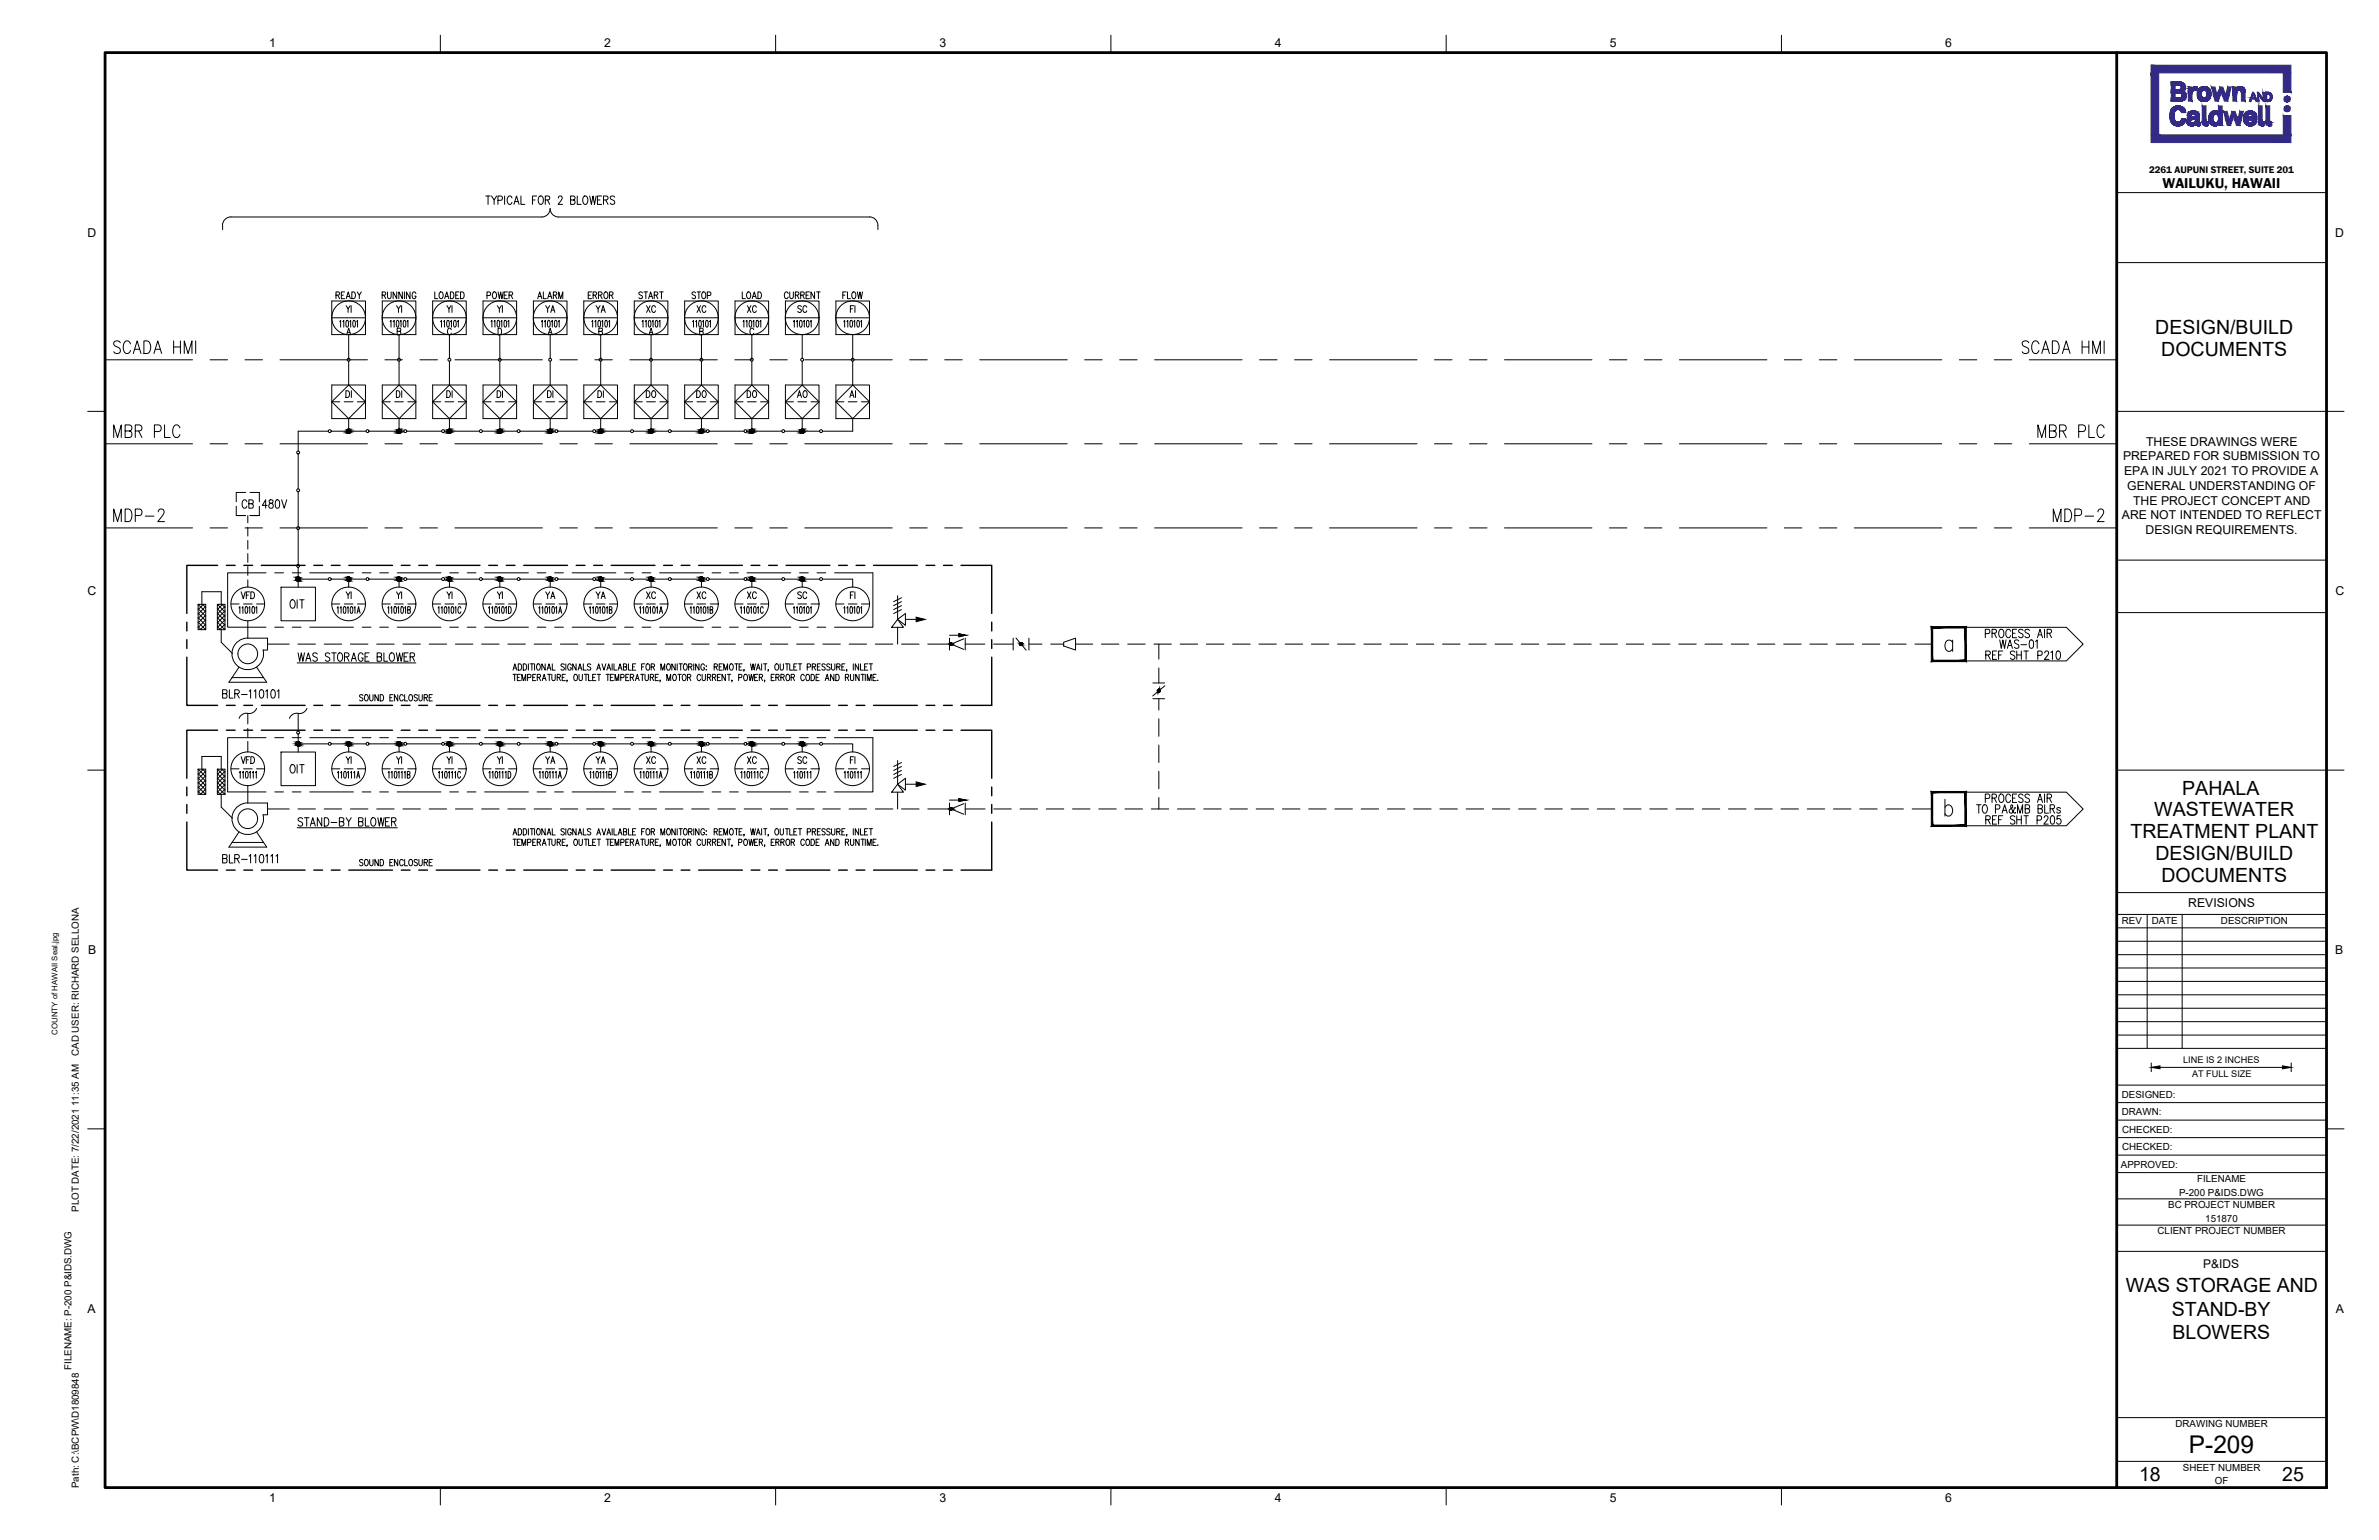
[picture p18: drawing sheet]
<svg xmlns="http://www.w3.org/2000/svg" width="864mm" height="559mm" viewBox="0 0 864 559" stroke-linecap="round" stroke-linejoin="round" font-family="sans-serif">
<defs><g id="words">
<text font-size="8.9" x="794.6" y="527.3">P-209</text>
<g font-size="7.1">
<text x="782.4" y="121.2">DESIGN/BUILD</text>
<text x="784.6" y="129">DOCUMENTS</text>
<text x="792.2" y="288.4">PAHALA</text>
<text x="782" y="296.3">WASTEWATER</text>
<text x="773.4" y="304.1">TREATMENT PLANT</text>
<text x="782.4" y="312">DESIGN/BUILD</text>
<text x="784.6" y="319.9">DOCUMENTS</text>
<text x="771.7" y="468.9">WAS STORAGE AND</text>
<text x="788.4" y="477.4">STAND-BY</text>
<text x="788.6" y="486">BLOWERS</text>
<text x="776.5" y="537.3">18</text>
<text x="828.5" y="537.3">25</text>
</g>
<text font-size="5.3" x="785" y="68.4">WAILUKU, HAWAII</text>
<g font-size="4.4">
<text x="97.7" y="16.9">1</text>
<text x="219.4" y="16.9">2</text>
<text x="341" y="16.9">3</text>
<text x="462.8" y="16.9">4</text>
<text x="584.4" y="16.9">5</text>
<text x="706.1" y="16.9">6</text>
<text x="31.8" y="85.9">D</text>
<text x="847.6" y="85.9">D</text>
<text x="779.1" y="161.7">THESE DRAWINGS WERE</text>
<text x="770.7" y="167">PREPARED FOR SUBMISSION TO</text>
<text x="771.1" y="172.4">EPA IN JULY 2021 TO PROVIDE A</text>
<text x="772.2" y="177.8">GENERAL UNDERSTANDING OF</text>
<text x="774.4" y="183.1">THE PROJECT CONCEPT AND</text>
<text x="770.3" y="188.5">ARE NOT INTENDED TO REFLECT</text>
<text x="778.9" y="193.8">DESIGN REQUIREMENTS.</text>
<text x="31.7" y="216.1">C</text>
<text x="847.8" y="216.1">C</text>
<text x="794.4" y="329.3">REVISIONS</text>
<text x="32" y="346.2">B</text>
<text x="847.7" y="346.2">B</text>
<text x="799.7" y="460.2">P&amp;IDS</text>
<text x="31.8" y="476.4">A</text>
<text x="848" y="476.4">A</text>
<text x="97.7" y="545.2">1</text>
<text x="219.4" y="545.2">2</text>
<text x="341" y="545.1">3</text>
<text x="462.8" y="545.1">4</text>
<text x="584.4" y="545.1">5</text>
<text x="706.1" y="545.1">6</text>
</g>
<text font-size="3.6" x="780.1" y="62.8">2261 AUPUNI STREET, SUITE 201</text>
<g font-size="3.5">
<text x="770.3" y="335.4">REV</text>
<text x="781.1" y="335.4">DATE</text>
<text x="806.2" y="335.4">DESCRIPTION</text>
<text x="28.7" y="383.2" transform="rotate(-90 28.7 383.2)">CAD USER: RICHARD SELLONA</text>
<text x="770.3" y="398.3">DESIGNED:</text>
<text x="770.3" y="404.6">DRAWN:</text>
<text x="770.3" y="411">CHECKED:</text>
<text x="770.3" y="417.3">CHECKED:</text>
<text x="769.9" y="423.7">APPROVED:</text>
<text x="797.6" y="428.8">FILENAME</text>
<text x="791" y="433.9">P-200 P&amp;IDS.DWG</text>
<text x="28.7" y="439.8" transform="rotate(-90 28.7 439.8)">PLOT DATE: 7/22/2021 11:35 AM</text>
<text x="787.1" y="438.4">BC PROJECT NUMBER</text>
<text x="800.5" y="443.4">151870</text>
<text x="783.2" y="447.7">CLIENT PROJECT NUMBER</text>
<text x="26" y="497.1" transform="rotate(-90 26 497.1)">FILENAME: P-200 P&amp;IDS.DWG</text>
<text x="789.7" y="517.9">DRAWING NUMBER</text>
<text x="792.4" y="533.8">SHEET NUMBER</text>
<text x="28.7" y="540" transform="rotate(-90 28.7 540)">Path: C:\BCPW\D1809848</text>
<text x="804" y="538.6">OF</text>
</g>
<g font-size="3.3">
<text x="792.5" y="385.8">LINE IS 2 INCHES</text>
<text x="795.7" y="390.9">AT FULL SIZE</text>
</g>
<text font-size="2.8" x="20.9" y="375.4" transform="rotate(-90 20.9 375.4)">COUNTY of HAWAII Seal.jpg</text>
</g></defs>
<g fill="none" stroke="#000" stroke-width=".36">
<path d="M159.9 12.8v6.3M281.6 12.8v6.3M403.3 12.8v6.3M525 12.8v6.3M646.7 12.8v6.3M83.8 78.7a3.4 3.4 0 0 0-3 4.6M176.3 71.1h1.7M177.2 71.1v3.1M178.4 71.1l1 1.5 .9-1.5M179.4 72.6v1.6M180.8 72.7l1.4-.1 .2-.5-.2-.9-1.4-.1v3.1M183.2 71.1v3.1"/>
<path d="M185.8 71.8a.81 .81 0 0 0-1.2-.6 2.03 2.03 0 0 0 .2 3h.5l.5-.8M186.6 74.2l.9-3.1 .9 3.1M186.9 73.2h1.2M189.1 71.1v3.1h1.4M193.3 72.6h.9M194.8 71.1h-1.5v3.1M195.8 71.2l.3-.1a1.62 1.62 0 0 1 1.3 1.2 1.62 1.62 0 0 1-.6 1.7l-.2 .2a1.69 1.69 0 0 1-1.3-1.3 1.69 1.69 0 0 1 .5-1.7zM198 72.6l1.3-.2 .3-.4-.3-.8-1.3-.1v3.1M198.8 72.6l.8 1.6M199.7 75.7a3.1 3.1 0 0 0 3.1 3h112.8M199.7 75.7a3.1 3.1 0 0 1-3 3h-112.8M202.7 71.8l.5-.7 .7 .1 .2 .5-.3 1-1.2 1.5h1.6"/>
<path d="M207.1 72.6l1.4-.2 .2-.4-.2-.8-1.4-.1v3.1h1.1l.4-.3 .1-.7-.5-.6M209.5 71.1v3.1h1.4M212 71.2l.2-.1a1.64 1.64 0 0 1 1.3 1.2 1.64 1.64 0 0 1-.6 1.7l-.2 .2a1.7 1.7 0 0 1-.7-3zM214.1 71.1l.6 3.1 .6-3.1 .5 3.1 .6-3.1M216.9 72.6h.9M218.4 71.1h-1.5v3.1h1.5M219.1 72.6l1.4-.2 .2-.4-.1-.6-1.5-.3v3.1M219.9 72.6l.8 1.6M223.1 71.5a.85 .85 0 0 0-.9-.4 .85 .85 0 0 0-.7 .7l.2 .5 1.4 .7a.85 .85 0 0 1-.4 1.2 .85 .85 0 0 1-1.2-.5M315.6 78.7a3.5 3.5 0 0 1 3.1 4.6M768.4 69.9h76.1M768.4 95.3h76.1"/>
<path d="M120.4 109.2h12.3v12.2h-12.3zM120.4 115.3h12.3M122 107.1l1.1-.1 .2-.4-.2-.6-1.1-.1v2.5M122.6 107.1l.7 1.3M123.3 116.7l.4-.5v2.5M123.9 107.1h.7M124.4 116.7l.4-.5v2.5M125.1 105.9h-1.2v2.5h1.2M125.6 110.9l.8 1.2 .7-1.2M125.7 108.4l.7-2.5 .8 2.5M125.8 116.4l.2-.2a1.63 1.63 0 0 1 0 2.5l-.4-.5zM125.9 107.6h1"/>
<path d="M126.4 112.1v1.3M127 116.7l.3-.5v2.5M127.5 110.9v2.5M127.7 105.9a1.23 1.23 0 0 1 1.4 1.2 1.23 1.23 0 0 1-1.4 1.3zM128.3 116.4l.2-.2a1.63 1.63 0 0 1 0 2.5l-.4-1.1zM129.5 116.7l.3-.5v2.5M129.7 105.9l.7 1.2 .7-1.2M130.4 107.1v1.3M138.7 107.1l1.1-.1 .2-.4-.2-.6-1.1-.1v2.5M138.8 109.2h12.2v12.2h-12.2zM138.8 115.3h12.2M139.4 107.1l.6 1.3"/>
<path d="M140.7 105.9v1.8l.5 .7 .5-.2 .3-.5v-1.8M141.6 116.7l.3-.5v2.5M142.7 116.7l.4-.5v2.5M143.9 110.9l.8 1.2 .7-1.2M144 105.9v2.5l-1.3-2.5v2.5M144.1 116.4l.2-.2a1.63 1.63 0 0 1 0 2.5l-.4-.5zM144.7 112.1v1.3M145.2 116.7l.4-.5v2.5M145.8 110.9v2.5M146.1 105.9v2.5l-1.3-2.5v2.5M146.6 116.4l.2-.2a1.63 1.63 0 0 1 0 2.5l-.5-1.1zM146.8 105.9v2.5"/>
<path d="M147.7 116.7l.4-.5v2.5M148.8 105.9v2.5l-1.3-2.5v2.5M151 106.5a.72 .72 0 0 0-.9-.6 .72 .72 0 0 0-.5 .9v.6a.73 .73 0 0 0 .7 1 .73 .73 0 0 0 .7-1h-.5M157.1 109.2h12.1v12.2h-12.1zM157.1 115.3h12.1M157.8 105.9v2.5h1.1M159.8 106l.1-.1a1.26 1.26 0 0 1 1 1.2 1.26 1.26 0 0 1-1 1.3 1.63 1.63 0 0 1-.1-2.4zM159.9 116.7l.4-.5v2.5M161 116.7l.4-.5v2.5M161.4 108.4l.8-2.5 .7 2.5M161.7 107.6h.9M162.2 110.9l.8 1.2 .7-1.2"/>
<path d="M162.3 116.4l.3-.2a1.63 1.63 0 0 1 0 2.5l-.5-1.1zM163 112.1v1.3M163.5 105.9a1.32 1.32 0 0 1 1.3 .8 1.32 1.32 0 0 1-.4 1.5l-.9 .2zM163.5 116.7l.4-.5v2.5M163.8 119.6a.72 .72 0 0 0-.9-.5 .72 .72 0 0 0-.5 .9v.6a.72 .72 0 0 0 .6 .9 .72 .72 0 0 0 .8-.6M164.1 110.9v2.5M164.8 116.4l.3-.2a1.63 1.63 0 0 1 0 2.5l-.5-1.1zM165.4 107.1h.8M166 116.7l.4-.5v2.5M166.6 105.9h-1.2v2.5h1.2M167.2 105.9a1.23 1.23 0 0 1 1.3 1.2 1.23 1.23 0 0 1-1.3 1.3zM175.3 109.2h12.2v12.2h-12.2z"/>
<path d="M175.3 115.3h12.2M176.8 107.2l1.1-.1v-1.1l-1.1-.1v2.5M178.2 116.7l.4-.5v2.5M179.1 106l.2-.1a1.26 1.26 0 0 1 1 1.2 1.26 1.26 0 0 1-1 1.3 1.58 1.58 0 0 1-.2-2.4zM179.3 116.7l.4-.5v2.5M180.5 110.9l.8 1.2 .7-1.2M180.6 116.4l.2-.2a1.63 1.63 0 0 1 0 2.5l-.4-1.1zM180.8 105.9l.5 2.5 .4-2.5 .5 2.5 .5-2.5M180.8 119.1a1.29 1.29 0 0 1 1.3 .8 1.29 1.29 0 0 1-.4 1.5l-.9 .1zM181.3 112.1v1.3M181.8 116.7l.4-.5v2.5M182.4 110.9v2.5"/>
<path d="M183 107.1h.8M183.1 116.4l.4-.2 .4 .5v1.5l-.4 .5-.5-.5zM184.2 105.9h-1.2v2.5h1.2M184.3 116.7l.4-.5v2.5M184.8 107.1l1.1-.1v-1l-1.1-.1v2.5M185.5 107.1l.6 1.3M193.6 115.3h12.2M193.6 109.2h12.2v12.2h-12.2zM195.2 108.4l.7-2.5 .8 2.5M195.5 107.6h.9M196.5 116.7l.4-.5v2.5M197.2 105.9v2.5h1.1"/>
<path d="M197.6 116.7l.4-.5v2.5M198.1 110.9l.7 1.2 .8-1.2M198.8 108.4l.8-2.5 .7 2.5M198.8 112.1v1.3M198.9 116.4l.4-.2 .3 .5v1.5l-.3 .5-.5-.5zM199.1 107.6h.9M199.9 113.4l.8-2.5 .7 2.5M200.1 116.7l.4-.5v2.5M200.2 112.5h.9M200.9 107.1l1.1-.1v-1l-1.1-.1v2.5M201.5 116.4l.2-.2a1.63 1.63 0 0 1 0 2.5l-.4-.5zM201.5 107.1l.6 1.3"/>
<path d="M202.6 116.7l.4-.5v2.5M202.8 108.4v-2.5l.7 2.5 .8-2.5v2.5M211.9 115.3h12.3M211.9 109.2h12.3v12.2h-12.3zM213.5 107.1h.8M214.8 105.9h-1.3v2.5h1.3M214.8 116.7l.3-.5v2.5M215.3 107.1l1.1-.1 .2-.4-.2-.6-1.1-.1v2.5M215.9 116.7l.4-.5v2.5M215.9 107.1l.7 1.3M216.4 110.9l.7 1.2 .7-1.2M217.1 112.1v1.3"/>
<path d="M217.3 116.4l.2-.2a1.63 1.63 0 0 1 0 2.5l-.4-.5zM217.3 107.1l1.1-.1 .2-.4-.2-.6-1.1-.1v2.5M217.9 107.1l.7 1.3M218.2 113.4l.7-2.5 .8 2.5M218.4 116.7l.4-.5v2.5M218.5 112.5h.9M219.6 106l.2-.1a1.26 1.26 0 0 1 .9 1.2 1.26 1.26 0 0 1-.9 1.3 1.63 1.63 0 0 1-.2-2.4zM219.8 116.4l.2-.2a1.63 1.63 0 0 1 0 2.5l-.5-1.1zM220.9 116.7l.4-.5v2.5M221.2 107.1l1.2-.1v-1l-1.2-.1v2.5M221.9 107.1l.6 1.3M230.3 115.3h12.1"/>
<path d="M230.3 109.2h12.1v12.2h-12.1zM233.1 116.7l.3-.5v2.5M233.2 106.3l-.2-.3a.7 .7 0 0 0-1.1 .5l1.3 1.2v.3l-.5 .4-.8-.4M233.8 105.9h1.3M234.2 116.7l.4-.5v2.5M234.4 105.9v2.5M234.7 110.9l1.3 2.5M235.5 108.4l.7-2.5 .7 2.5M235.5 116.4l.3-.2a1.63 1.63 0 0 1 0 2.5l-.5-1.1zM235.7 107.6h.9M236 110.9l-1.3 2.5M236.7 116.7l.4-.5v2.5"/>
<path d="M237.5 107.1l1.1-.1v-1l-1.1-.1v2.5M238 111.5a.72 .72 0 0 0-.9-.6 .72 .72 0 0 0-.5 .9v.6a.72 .72 0 0 0 .5 1 .72 .72 0 0 0 .9-.6M238 116.4l.3-.2a1.63 1.63 0 0 1 0 2.5l-.5-1.1zM238.2 107.1l.6 1.3M239.2 116.7l.4-.5v2.5M239.4 105.9h1.3M240.1 105.9v2.5M248.5 115.3h12.2M248.5 109.2h12.2v12.2h-12.2zM251.4 116.7l.4-.5v2.5M252.5 106.3l-.5-.4-.8 .4 .2 .5 .7 .4a.65 .65 0 0 1 .3 1 .65 .65 0 0 1-1 0l-.2-.2M252.5 116.7l.4-.5v2.5"/>
<path d="M253 110.9l1.3 2.5M253.1 105.9h1.2M253.7 105.9v2.5M253.8 116.4l.2-.2a1.63 1.63 0 0 1 0 2.5l-.4-1.1zM254.3 110.9l-1.3 2.5M255 116.7l.4-.5v2.5M255.1 106l.2-.1a1.26 1.26 0 0 1 .9 1.2 1.26 1.26 0 0 1-.9 1.3 1.63 1.63 0 0 1-.2-2.4zM256.2 111.5a.72 .72 0 0 0-.8-.6 .72 .72 0 0 0-.6 .9v.6a.72 .72 0 0 0 .6 1 .72 .72 0 0 0 .8-.6M256.3 116.4l.2-.2a1.63 1.63 0 0 1 0 2.5l-.4-1.1zM256.8 107.2l1.1-.1v-1.1l-1.1-.1v2.5M257.5 116.7l.4-.5v2.5M266.8 115.3h12.2"/>
<path d="M266.8 109.2h12.2v12.2h-12.2zM269.5 105.9v2.5h1.1M269.7 116.7l.3-.5v2.5M270.8 116.7l.3-.5v2.5M271.3 110.9l1.3 2.5M271.4 106l.2-.1a1.26 1.26 0 0 1 .9 1.2 1.26 1.26 0 0 1-.9 1.3 1.63 1.63 0 0 1-.2-2.4zM272.1 116.4l.2-.2a1.63 1.63 0 0 1 0 2.5l-.4-1.1zM272.6 110.9l-1.3 2.5M273 108.4l.8-2.5 .8 2.5M273.3 116.7l.3-.5v2.5M273.3 107.6h1M273.6 119.6a.72 .72 0 0 0-.9-.5 .72 .72 0 0 0-.5 .9v.6a.72 .72 0 0 0 .6 .9 .72 .72 0 0 0 .8-.6"/>
<path d="M274.6 111.5a.72 .72 0 0 0-.9-.6 .72 .72 0 0 0-.5 .9v.6a.72 .72 0 0 0 .5 1 .72 .72 0 0 0 .9-.6M274.7 116.4l.3-.2 .3 .5v1.5l-.3 .5-.5-.5zM275.1 105.9a1.32 1.32 0 0 1 1.3 .8 1.32 1.32 0 0 1-.3 1.5l-1 .2zM275.8 116.7l.4-.5v2.5M285.1 109.2h12.2v12.2h-12.2zM285.1 115.3h12.2M286.1 106.5a.72 .72 0 0 0-.9-.6 .72 .72 0 0 0-.5 .9v.6a.72 .72 0 0 0 .5 1 .72 .72 0 0 0 .9-.6M286.7 105.9v1.8l.5 .7 .5-.2 .3-.5v-1.8M288 116.7l.3-.5v2.5M288.7 107.1l1.1-.1 .1-.8-1.2-.3v2.5M289.1 116.7l.3-.5v2.5M289.3 107.1l.7 1.3"/>
<path d="M290.4 116.4l.4-.2 .3 .5v1.5l-.3 .5-.5-.5zM290.7 107.1l1.1-.1v-1l-1.1-.1v2.5M290.9 111.3l-.5-.4-.8 .4 .2 .5 .9 .5 .2 .7a.73 .73 0 0 1-.6 .4 .73 .73 0 0 1-.7-.4M291.3 107.1l.7 1.3M291.6 116.7l.4-.5v2.5M292.6 107.1h.8M292.9 111.5a.72 .72 0 0 0-.9-.6 .72 .72 0 0 0-.5 .9v.6a.72 .72 0 0 0 .5 1 .72 .72 0 0 0 .9-.6M292.9 116.4l.3-.2a1.63 1.63 0 0 1 0 2.5l-.4-.5zM293.8 105.9h-1.2v2.5h1.2M294.1 116.7l.4-.5v2.5M295.7 105.9v2.5l-1.3-2.5v2.5M296.4 105.9h1.3"/>
<path d="M297.1 105.9v2.5M303.4 109.2h12.2v12.2h-12.2zM303.4 115.3h12.2M305.9 107.1h.8M306.3 116.7l.3-.5v2.5M307.2 105.9h-1.3v2.5M307.4 116.7l.4-.5v2.5M307.6 105.9v2.5h1.1M308.7 112.1h.7M308.7 116.4l.2-.2a1.63 1.63 0 0 1 0 2.5l-.3-.5zM309.6 106l.2-.1a1.26 1.26 0 0 1 .9 1.2 1.26 1.26 0 0 1-.9 1.3 1.63 1.63 0 0 1-.2-2.4zM309.9 110.9h-1.2v2.5"/>
<path d="M309.9 116.7l.4-.5v2.5M310.3 110.9v2.5M311.2 116.4l.2-.2a1.63 1.63 0 0 1 0 2.5l-.4-1.1zM311.2 105.9l.5 2.5 .5-2.5 .4 2.5 .5-2.5M312.4 116.7l.4-.5v2.5M38.2 130.6h31.7M43.7 124.4a1.26 1.26 0 0 0-1.4-.8 1.26 1.26 0 0 0-1 1.2l.3 .6 1.4 .7a1.14 1.14 0 0 1 .7 1.2 1.14 1.14 0 0 1-.9 1h-.7l-.8-.7M47.4 124.8a1.23 1.23 0 0 0-1.3-1.1 1.23 1.23 0 0 0-1.2 1.1 2.85 2.85 0 0 0 .9 3.5 1.32 1.32 0 0 0 1.6-1.1M48.4 128.3l1.4-4.6 1.4 4.6M48.9 126.7h1.8M52.2 123.7h1.3a2.68 2.68 0 0 1 0 4.6h-1.3zM55.9 128.3l1.4-4.6 1.4 4.6"/>
<path d="M56.4 126.7h1.8M63 123.7v4.6M63 125.9h2.5M65.5 123.7v4.6M66.9 128.3v-4.6l1.4 4.6 1.4-4.6v4.6M71 123.7v4.6M76.2 130.6h6.4M88.9 130.6h6.4M101.6 130.6h31.8M120.4 139.7h12.3v12.2h-12.3zM125.8 121.5l.8-2.4 .7 2.4M126.1 120.7h.9"/>
<path d="M126.6 121.4v8.6M126.6 131.1v8.6M138.8 139.7h12.2v12.2h-12.2zM139.7 130.6h6.4M144.2 120.2l1.1-.1v-.9l-1.1-.1v2.4l1.2-.2 .1-.6-.5-.5M144.9 121.4v8.6M144.9 131.1v8.6M152.4 130.6h6.4M157.1 139.7h12.1v12.2h-12.1zM163.2 121.4v8.6M163.2 131.1v8.6M165.1 130.6h31.8"/>
<path d="M175.3 139.7h12.2v12.2h-12.2zM181.4 121.4v8.6M181.4 131.1v8.6M193.6 139.7h12.2v12.2h-12.2zM199 121.5l.7-2.4 .8 2.4M199.3 120.7h.9M199.7 121.4v8.6M199.7 131.1v8.6M203.2 130.6h6.4M211.9 139.7h12.3v12.2h-12.3zM215.9 130.6h6.4M217.4 120.2l1.1-.1v-.9l-1.1-.1v2.4l1.2-.2 .1-.6-.5-.5"/>
<path d="M218.1 121.4v8.6M218.1 131.1v8.6M228.6 130.6h31.8M230.3 139.7h12.1v12.2h-12.1zM235.6 121.5l.7-2.4 .8 2.4M235.9 120.7h.9M236.3 121.4v8.6M236.3 131.1v8.6M248.5 139.7h12.2v12.2h-12.2zM254 120.2l1.1-.1v-.9l-1.1-.1v2.4l1.2-.2 .1-.6-.5-.5M254.6 121.4v8.6M254.6 131.1v8.6"/>
<path d="M266.7 130.6h6.4M266.8 139.7h12.2v12.2h-12.2zM272.9 121.4v8.6M272.9 131.1v8.6M279.4 130.6h6.4M285.1 139.7h12.2v12.2h-12.2zM291.2 121.4v8.6M291.2 131.1v8.6M292.1 130.6h31.8M303.4 139.7h12.2v12.2h-12.2zM309.5 121.4v8.6M309.5 131.1v8.6"/>
<path d="M330.2 130.6h6.4M342.9 130.6h6.4M355.6 130.6h31.8M393.7 130.6h6.4M406.4 130.6h6.4M419.1 130.6h31.8M457.2 130.6h6.4M469.9 130.6h6.4M482.6 130.6h31.8M520.7 130.6h6.4M533.4 130.6h6.4M546.1 130.6h31.8"/>
<path d="M584.2 130.6h6.4M596.9 130.6h6.4M609.6 130.6h31.8M647.7 130.6h6.4M660.4 130.6h6.4M673.1 130.6h31.8M711.2 130.6h6.4M723.9 130.6h6.4M736.5 124.4a1.26 1.26 0 0 0-1.4-.8 1.26 1.26 0 0 0-1 1.2l.3 .6 1.4 .7a1.14 1.14 0 0 1 .7 1.2 1.14 1.14 0 0 1-.9 1h-.7l-.8-.7M736.6 130.6h31.7M740.2 124.8a1.23 1.23 0 0 0-1.3-1.1 1.23 1.23 0 0 0-1.2 1.1 2.85 2.85 0 0 0 .9 3.5 1.32 1.32 0 0 0 1.6-1.1M741.2 128.3l1.4-4.6 1.4 4.6"/>
<path d="M741.7 126.7h1.8M745 123.7h1.3a2.68 2.68 0 0 1 0 4.6h-1.3zM748.7 128.3l1.4-4.6 1.4 4.6M749.2 126.7h1.8M755.8 125.9h2.5M755.8 123.7v4.6M758.3 123.7v4.6M759.7 128.3v-4.6l1.4 4.6 1.4-4.6v4.6M763.8 123.7v4.6M31.8 149.3h6.3M41.3 158.8v-4.6l1.4 4.6 1.3-4.6v4.6M45.4 156.4h1.6a1.12 1.12 0 0 0 .9-1.1 1.12 1.12 0 0 0-.9-1.1h-1.6v4.6l2.1-.3a1.28 1.28 0 0 0-.5-2.1"/>
<path d="M49.1 156.4h1.6a1.13 1.13 0 0 0 .8-1.1 1.13 1.13 0 0 0-.8-1.1h-1.6v4.6M50.3 156.4l1.2 2.4M56 156.6h1.7a1.26 1.26 0 0 0 .8-1.2 1.26 1.26 0 0 0-.8-1.2h-1.7v4.6M59.7 154.2v4.6h2.1M65.3 155.3a1.23 1.23 0 0 0-1.2-1.2 1.23 1.23 0 0 0-1.2 1.2 2.79 2.79 0 0 0 .9 3.5 1.33 1.33 0 0 0 1.5-1.1M119.2 156.5h-11v7.2M120.2 156.5h12.7M120.4 145.8l6.2-6.1 6.1 6.1M120.4 145.8h3M120.4 145.8l6.2 6.1 6.1-6.1M125 145.8h3.1M125.6 141.8a1.23 1.23 0 0 1 1.3 1.2 1.23 1.23 0 0 1-1.3 1.2z"/>
<path d="M126.6 151.9v4.6M127.6 141.8v2.4M129.8 145.8h2.9M133.9 156.5h12.7M138.8 145.8l6.1 6.1 6.1-6.1M138.8 145.8h2.9M138.8 145.8l6.1-6.1 6.1 6.1M143.3 145.8h3.1M143.9 141.8a1.32 1.32 0 0 1 1.3 .8 1.32 1.32 0 0 1-.4 1.5l-.9 .1zM144.9 151.9v4.6M145.8 141.8v2.4M147.7 156.5h12.7"/>
<path d="M148 145.8h3M157.1 145.8l6.1-6.1 6 6.1M157.1 145.8l6.1 6.1 6-6.1M157.1 145.8h2.9M161.4 156.5h12.7M161.5 145.8h3.2M162.2 141.8a1.23 1.23 0 0 1 1.3 1.2 1.23 1.23 0 0 1-1.3 1.2zM163.2 151.9v4.6M164.1 141.8v2.4M166.3 145.8h2.9M175.1 156.5h12.7M175.3 145.8l6.1 6.1 6.1-6.1"/>
<path d="M175.3 145.8l6.1-6.1 6.1 6.1M175.3 145.8h3M179.9 145.8h3.1M180.5 141.8a1.23 1.23 0 0 1 1.3 1.2 1.23 1.23 0 0 1-1.3 1.2zM181.4 151.9v4.6M182.4 141.8v2.4M184.6 145.8h2.9M188.8 156.5h12.7M193.6 145.8l6.1 6.1 6.1-6.1M193.6 145.8h3M193.6 145.8l6.1-6.1 6.1 6.1M198.2 145.8h3.1"/>
<path d="M198.8 141.8a1.23 1.23 0 0 1 1.3 1.2 1.23 1.23 0 0 1-1.3 1.2zM199.7 151.9v4.6M200.7 141.8v2.4M202.5 156.5h12.7M202.9 145.8h2.9M211.9 145.8l6.2 6.1 6.1-6.1M211.9 145.8h3M211.9 145.8l6.2-6.1 6.1 6.1M216.2 156.5h12.7M216.4 145.8h3.2M217 141.8a1.23 1.23 0 0 1 1.4 1.2 1.23 1.23 0 0 1-1.4 1.2zM218.1 151.9v4.6"/>
<path d="M219 141.8v2.4M221.2 145.8h3M230 156.5h12.7M230.3 145.8l6 6.1 6.1-6.1M230.3 145.8h2.9M230.3 145.8l6-6.1 6.1 6.1M234.6 141.8a1.23 1.23 0 0 1 1.4 1.2 1.23 1.23 0 0 1-1.4 1.2zM234.7 145.8h3.2M236.3 151.9v4.6M236.9 141.9l.2-.1a1.26 1.26 0 0 1 1 1.2 1.26 1.26 0 0 1-1 1.2 1.63 1.63 0 0 1-.2-2.3zM239.5 145.8h2.9M243.7 156.5h12.7"/>
<path d="M248.5 145.8l6.1 6.1 6.1-6.1M248.5 145.8h3M248.5 145.8l6.1-6.1 6.1 6.1M252.9 141.8a1.23 1.23 0 0 1 1.3 1.2 1.23 1.23 0 0 1-1.3 1.2zM253 145.8h3.2M254.6 151.9v4.6M255.2 141.9l.2-.1a1.26 1.26 0 0 1 1 1.2 1.26 1.26 0 0 1-1 1.2 1.58 1.58 0 0 1-.2-2.3zM257.4 156.5h12.7M257.8 145.8h2.9M266.8 145.8l6.1 6.1 6.1-6.1M266.8 145.8h2.9M266.8 145.8l6.1-6.1 6.1 6.1"/>
<path d="M271.1 156.5h12.7M271.2 141.8a1.32 1.32 0 0 1 1.3 .8 1.32 1.32 0 0 1-.3 1.5l-1 .1zM271.4 145.8h3.1M272.9 151.9v4.6M273.5 141.9l.2-.1a1.26 1.26 0 0 1 1 1.2 1.26 1.26 0 0 1-1 1.2 1.68 1.68 0 0 1-.2-2.3zM276.1 145.8h2.9M284.9 156.5h12.7M285.1 145.8l6.1 6.1 6.1-6.1M285.1 145.8l6.1-6.1 6.1 6.1M285.1 145.8h2.9M289.5 144.2l.7-2.4 .8 2.4M289.6 145.8h3.2"/>
<path d="M289.7 143.4h1M291.2 151.9v4.6M291.9 141.9l.2-.1a1.26 1.26 0 0 1 .9 1.2 1.26 1.26 0 0 1-.9 1.2 1.63 1.63 0 0 1-.2-2.3zM294.4 145.8h2.9M303.4 145.8l6.1 6.1 6.1-6.1M303.4 145.8h3M303.4 145.8l6.1-6.1 6.1 6.1M307.9 145.8h3.2M308.5 144.2l.7-2.4 .8 2.4M308.8 143.4h.9M309.5 151.9v4.6h-10.9M310.6 141.8v2.4"/>
<path d="M312.7 145.8h2.9M739.8 158.8v-4.6l1.4 4.6 1.4-4.6v4.6M744 156.4h1.5a1.12 1.12 0 0 0 .9-1.1 1.12 1.12 0 0 0-.9-1.1h-1.5v4.6l2.1-.3a1.28 1.28 0 0 0-.6-2.1M747.6 156.4h1.6a1.13 1.13 0 0 0 .9-1.1 1.13 1.13 0 0 0-.9-1.1h-1.6v4.6M748.8 156.4l1.3 2.4M754.6 156.6h1.6a1.25 1.25 0 0 0 .9-1.2 1.25 1.25 0 0 0-.9-1.2h-1.6v4.6M758.3 154.2v4.6h2M763.8 155.3a1.22 1.22 0 0 0-1.9-.9 3.1 3.1 0 0 0 .4 4.4 1.28 1.28 0 0 0 1.5-1.1M768.4 149.3h82.5M38.2 161h31.7M76.2 161h6.4M88.9 161h6.4"/>
<path d="M89.2 178.7h-3.4v3.4M90.8 178.7h3.3v3.4M101.6 161h31.8M108.2 164.7v12.7M108.2 178.4v12.7M139.7 161h6.4M152.4 161h6.4M165.1 161h31.8M203.2 161h6.4M215.9 161h6.4M228.6 161h31.8M266.7 161h6.4"/>
<path d="M279.4 161h6.4M292.1 161h31.8M330.2 161h6.4M342.9 161h6.4M355.6 161h31.8M393.7 161h6.4M406.4 161h6.4M419.1 161h31.8M457.2 161h6.4M469.9 161h6.4M482.6 161h31.8M520.7 161h6.4"/>
<path d="M533.4 161h6.4M546.1 161h31.8M584.2 161h6.4M596.9 161h6.4M609.6 161h31.8M647.7 161h6.4M660.4 161h6.4M673.1 161h31.8M711.2 161h6.4M723.9 161h6.4M736.6 161h31.7M38.2 191.6h31.7"/>
<path d="M41.3 189.3v-4.6l1.4 4.6 1.3-4.6v4.6M45.4 184.7h1.3a2.68 2.68 0 0 1 0 4.6h-1.3zM49.1 187.1l2.1-.2a1.29 1.29 0 0 0-.5-2.2h-1.6v4.6M52.7 187.3h3.2M57.4 185.8l.4-.9 1-.2a1.37 1.37 0 0 1 .2 2.4l-1.7 2.2h2.4M76.2 191.6h6.4M85.8 183.7v3.4h3.4h-3.4M88.9 191.6h6.4M89.6 182.1a.9 .9 0 0 0-1.1-.7 .9 .9 0 0 0-.6 1.1v.8a.89 .89 0 0 0 .6 1.1 .89 .89 0 0 0 1.1-.7M90 187.1v2.6M90 191.3v3.2M90 196.1v3.2"/>
<path d="M90.3 182.8l1.4-.1 .2-.5-.2-.7-1.4-.1v3l1.4-.1 .2-.9-.5-.6M94.1 183.7v3.4h-3.3M97 183.4h-1.8l1.2-2v3M97.8 181.5l-.1 .6 .3 .4a.93 .93 0 0 1 1.2 1.1 .93 .93 0 0 1-1.5 .5l-.1-.7a1.39 1.39 0 0 1 1.4-1l.1-.6a.83 .83 0 0 0-1.3-.3zM100.2 181.5l.6-.1a2.03 2.03 0 0 1 0 3h-.2a2.28 2.28 0 0 1-.4-2.9zM101.6 191.6h31.8M102.2 181.4l1 3 .9-3M108.2 192.2v12.7M139.7 191.6h6.4M152.4 191.6h6.4M165.1 191.6h31.8M203.2 191.6h6.4"/>
<path d="M215.9 191.6h6.4M228.6 191.6h31.8M266.7 191.6h6.4M279.4 191.6h6.4M292.1 191.6h31.8M330.2 191.6h6.4M342.9 191.6h6.4M355.6 191.6h31.8M393.7 191.6h6.4M406.4 191.6h6.4M419.1 191.6h31.8M457.2 191.6h6.4"/>
<path d="M469.9 191.6h6.4M482.6 191.6h31.8M520.7 191.6h6.4M533.4 191.6h6.4M546.1 191.6h31.8M584.2 191.6h6.4M596.9 191.6h6.4M609.6 191.6h31.8M647.7 191.6h6.4M660.4 191.6h6.4M673.1 191.6h31.8M711.2 191.6h6.4"/>
<path d="M723.9 191.6h6.4M736.6 191.6h31.7M745.4 189.3v-4.6l1.4 4.6 1.4-4.6v4.6M749.6 184.7h1.2a2.68 2.68 0 0 1 0 4.6h-1.2zM753.2 187.1l2.1-.2a1.28 1.28 0 0 0-.5-2.2h-1.6v4.6M756.9 187.3h3.1M761.6 185.8l.1-.7 .6-.4h.7l.5 .4a1.66 1.66 0 0 1-.4 2l-1.7 2.2h2.4M71.9 219.3h2.8v9.2h-2.8zM71.9 219.3l2.8 2.7M72.2 219.3l-.3 .3M73.5 219.3l1.2 1.1M73.8 219.3l-1.9 1.9"/>
<path d="M78.9 219.3v9.2M79.2 219.3l-.3 .3M80.3 219.3v-4.6h-7v4.6M80.6 219.3l1.1 1.1M80.8 219.3l-1.9 1.9M83.9 219.2h2.9M87.5 214.8l.8 2.4 .7-2.4M88.4 219.2h3.2M89.4 215.9h.7M90 200.9v3.1M90 205.6v3.2M90 210.4v2.7"/>
<path d="M90.6 214.8h-1.2v2.4M91.1 214.8a1.23 1.23 0 0 1 1.3 1.2 1.23 1.23 0 0 1-1.3 1.2zM93.1 219.2h3M96.6 207.9h-14v19.7h14M99.7 207.9h3.2M102 213.1h12.5v12.2h-12.5zM105.7 217.8l.3-.2a1.68 1.68 0 0 1 1.2 1.3 1.68 1.68 0 0 1-.5 1.7l-.2 .1a1.64 1.64 0 0 1-1.3-1.2 1.64 1.64 0 0 1 .5-1.7zM106.1 207.9h3.2M107.9 217.6v3.1M108.2 205.9v7.2M108.2 210.1h11M108.8 217.6h1.6"/>
<path d="M109.6 217.6v3.1M112.4 207.9h15.9M120.2 210.1h12.7M120.4 219.2h3M125 219.2h3.1M125.6 214.8l.8 1.1 .7-1.1M126.4 215.9v1.3M126.6 210.1v3M127.5 214.8v2.4M129.8 219.2h2.9M131.5 207.9h3.2M133.9 210.1h12.7"/>
<path d="M137.8 207.9h3.2M138.8 219.2h2.9M143.3 219.2h3.1M143.9 214.8l.8 1.1 .7-1.1M144.2 207.9h15.9M144.7 215.9v1.3M144.9 210.1v3M145.8 214.8v2.4M147.7 210.1h12.7M148 219.2h3M157.1 219.2h2.9M161.4 210.1h12.7"/>
<path d="M161.5 219.2h3.2M162.2 214.8l.8 1.1 .7-1.1M163 215.9v1.3M163.2 210.1v3M163.2 207.9h3.2M164.1 214.8v2.4M166.3 219.2h2.9M169.6 207.9h3.2M175.1 210.1h12.7M175.3 219.2h3M175.9 207.9h15.9M179.9 219.2h3.1"/>
<path d="M180.5 214.8l.8 1.1 .7-1.1M181.3 215.9v1.3M181.4 210.1v3M182.4 214.8v2.4M184.6 219.2h2.9M188.8 210.1h12.7M193.6 219.2h3M195 207.9h3.2M198.1 214.8l.7 1.1 .8-1.1M198.2 219.2h3.1M198.8 215.9v1.3M199.7 210.1v3"/>
<path d="M199.9 217.2l.8-2.4 .7 2.4M200.2 216.4h.9M201.3 207.9h3.2M202.5 210.1h12.7M202.9 219.2h2.9M207.7 207.9h15.9M211.9 219.2h3M216.2 210.1h12.7M216.4 214.8l.7 1.1 .7-1.1M216.4 219.2h3.2M217.1 215.9v1.3M218.1 210.1v3"/>
<path d="M218.2 217.2l.7-2.4 .8 2.4M218.5 216.4h.9M221.2 219.2h3M226.7 207.9h3.2M230 210.1h12.7M230.3 219.2h2.9M233.1 207.9h3.2M234.7 214.8l1.3 2.4M234.7 219.2h3.2M236 214.8l-1.3 2.4M236.3 210.1v3M238 215.4a.72 .72 0 0 0-.9-.6 .72 .72 0 0 0-.5 .9v.6a.72 .72 0 0 0 .5 .9 .72 .72 0 0 0 .9-.6"/>
<path d="M239.4 207.9h15.9M239.5 219.2h2.9M243.7 210.1h12.7M248.5 219.2h3M253 219.2h3.2M253 214.8l1.3 2.4M254.3 214.8l-1.3 2.4M254.6 210.1v3M256.2 215.4a.72 .72 0 0 0-.8-.6 .72 .72 0 0 0-.6 .9v.6a.72 .72 0 0 0 .6 .9 .72 .72 0 0 0 .8-.6M257.4 210.1h12.7M257.8 219.2h2.9M258.5 207.9h3.2"/>
<path d="M264.8 207.9h3.2M266.8 219.2h2.9M271.1 210.1h12.7M271.2 207.9h15.9M271.3 214.8l1.3 2.4M271.4 219.2h3.1M272.6 214.8l-1.3 2.4M272.9 210.1v3M274.6 215.4a.72 .72 0 0 0-.9-.6 .72 .72 0 0 0-.5 .9v.6a.72 .72 0 0 0 .5 .9 .72 .72 0 0 0 .9-.6M276.1 219.2h2.9M284.9 210.1h12.7M285.1 219.2h2.9"/>
<path d="M289.6 219.2h3.2M290.2 207.9h3.2M290.9 215.1l-.5-.3-.8 .3 .2 .6 1.1 .8v.4l-.5 .3-.8-.3M291.2 210.1v3M292.9 215.4a.72 .72 0 0 0-.9-.6 .72 .72 0 0 0-.5 .9v.6a.72 .72 0 0 0 .5 .9 .72 .72 0 0 0 .9-.6M294.4 219.2h2.9M296.6 207.9h3.2M298.6 210.1h10.9v3M302.9 207.9h14v19.7h-14M303.4 219.2h3M307.9 219.2h3.2M308.7 215.9h.7"/>
<path d="M309.9 214.8h-1.2v2.4M310.3 214.8v2.4M312.7 219.2h2.9M325.8 216.2v8.5l2.9-2.1v4.3l-2.9-2.2M327.2 219.8l-2.8 1.4M327.2 218.3l-2.8 1.5M327.2 216.9l-2.8 1.4M768.4 203.2h76.1M71.9 220.9l2.8 2.7M71.9 222.5l2.8 2.8M71.9 225.8l2.7 2.7M71.9 227.4l1.1 1.1"/>
<path d="M71.9 224.1l2.8 2.8M74.7 221.7l-2.8 2.7M74.7 220l-2.8 2.8M74.7 224.9l-2.8 2.8M74.7 223.3l-2.8 2.7M74.7 226.5l-2 2M74.7 228.1l-.4 .4M78.9 225.8l2.7 2.7M78.9 224.1l2.8 2.8M78.9 222.5l2.8 2.8M78.9 220.9l2.8 2.7M78.9 227.4l1.1 1.1"/>
<path d="M80.3 228.5v4.5l4.1 4.2M81.7 223.3l-2.8 2.7M81.7 224.9l-2.8 2.8M81.7 221.7l-2.8 2.7M81.7 226.5l-1.9 2M81.7 228.1l-.3 .4M81.7 220l-2.8 2.8M81.7 222l-2.8-2.7h2.8v9.2h-2.8M86.7 220.6l.4-.5v2.4M87.8 220.6l.4-.5v2.4M89.2 220.2h.5l.2 .4v1.5l-.4 .4h-.3l-.3-1zM90 225.3v6.3h7.1v4.3l-1.6-.1a5.7 5.7 0 0 1-4.6 7.1 5.7 5.7 0 0 1-6.7-5.2 5.7 5.7 0 0 1 5.7-6.2"/>
<path d="M90.3 220.6l.4-.5v2.4M91.7 220.2h.5l.2 .4v1.5l-.4 .4h-.3l-.2-.4zM92.8 220.6l.4-.5v2.4M97.1 233.7h7.9M99.7 227.6h3.2M106.1 227.6h3.2M108.2 233.7h6.3M108.2 236.9l.6 3 .6-3 .5 3 .6-3M111 239.9l.9-3 1 3M111.3 238.9h1.2M112.4 227.6h15.9M115.2 237.3a.82 .82 0 0 0-1.1-.4 .82 .82 0 0 0-.4 1l1.2 .7 .3 .5a.88 .88 0 0 1-.6 .9 .88 .88 0 0 1-1.1-.5"/>
<path d="M117.7 233.7h6.3M119.7 237.3a.82 .82 0 0 0-1-.4 .82 .82 0 0 0-.5 1l1.3 .7 .2 .5a.85 .85 0 0 1-.6 .9 .85 .85 0 0 1-1-.5M120.4 236.9h1.6M121.2 236.9v3M122.4 220.6l.3-.5v2.4M123 237l.2-.1a1.64 1.64 0 0 1 1.3 1.2 1.64 1.64 0 0 1-.6 1.7l-.2 .1a1.68 1.68 0 0 1-1.3-1.2 1.68 1.68 0 0 1 .6-1.7zM123.5 220.6l.3-.5v2.4M124.8 220.2h.6l.1 .4v1.5l-.3 .4h-.4l-.1-.4zM125.1 238.3l1.3-.1 .3-.5-.3-.7-1.3-.1v3M125.9 238.3l.8 1.6M126 220.6l.4-.5v2.4M127.2 233.7h6.4"/>
<path d="M127.3 220.2h.6l.2 1-.1 .9-.3 .4-.5-.4zM127.5 239.9l.9-3 1 3M127.8 238.9h1.2M128.5 220.6l.4-.5v2.4M129.6 222.5l.6-2.4 .5 2.4M129.8 221.7h.7M131.5 227.6h3.2M131.8 237.6a.81 .81 0 0 0-1.3-.6 2.03 2.03 0 0 0 .3 2.9h.4l.5-.4 .1-.7h-.6M132.5 238.3h.9M134 236.9h-1.5v3h1.5M136.7 233.7h6.4M136.9 238.3l1.4-.1 .2-.5-.2-.7-1.4-.1v3h1.1a.85 .85 0 0 0 .5-.8 .85 .85 0 0 0-.5-.8"/>
<path d="M137.8 227.6h3.2M139.4 236.9v3h1.4M140.8 220.6l.3-.5v2.4M141.8 237l.2-.1a1.62 1.62 0 0 1 1.3 1.2 1.62 1.62 0 0 1-.6 1.7l-.2 .1a1.67 1.67 0 0 1-1.3-1.2 1.67 1.67 0 0 1 .6-1.7zM141.9 220.6l.3-.5v2.4M143.2 220.2h.5l.2 .4v1.5l-.4 .4h-.3l-.2-1zM143.9 236.9l.5 3 .6-3 .6 3 .6-3M144.2 227.6h15.9M144.4 220.6l.3-.5v2.4M145.7 220.2h.6l.1 .4v1.5l-.4 .4h-.3l-.2-.4zM146.3 233.7h6.3M146.7 238.3h.9"/>
<path d="M146.9 220.6l.3-.5v2.4M148 221.3l.8-.1v-1l-.8-.1v2.4h.8l.2-.8-.4-.4M148.2 236.9h-1.5v3h1.5M148.9 238.3l1.4-.1 .2-.5-.2-.7-1.4-.1v3M149.7 238.3l.8 1.6M155.8 233.7h6.3M159 220.6l.3-.5v2.4M160.1 220.6l.4-.5v2.4M161.5 220.2h.5l.2 1-.1 .9-.3 .4-.5-.4zM162.6 220.6l.4-.5v2.4M163.2 227.6h3.2M164 220.2h.5l.2 1-.1 .9-.3 .4h-.3l-.3-1z"/>
<path d="M165.1 220.6l.4-.5v2.4M165.3 233.7h6.4M167.3 220.7l-.3-.6a1.43 1.43 0 0 0-.5 2.4h.5l.3-.5M169.6 227.6h3.2M174.8 233.7h6.4M175.9 227.6h15.9M177.3 220.6l.4-.5v2.4M178.4 220.6l.4-.5v2.4M179.8 220.2h.5l.3 1-.1 .9-.4 .4-.5-.4zM181 220.6l.3-.5v2.4M182.3 220.2h.5l.2 1v.9l-.4 .4h-.3l-.2-1zM183.5 220.6l.3-.5v2.4"/>
<path d="M184.4 233.7h6.3M184.6 220.1a1.26 1.26 0 0 1 .8 2.1l-.3 .3h-.5zM193.9 233.7h6.3M195 227.6h3.2M195.6 220.6l.3-.5v2.4M196.7 220.6l.3-.5v2.4M198 220.2h.5l.2 .4v1.5l-.4 .4h-.3l-.2-1zM199.2 220.6l.3-.5v2.4M200.5 220.2h.6l.1 .4v1.5l-.3 .4h-.4l-.1-.4zM201.3 227.6h3.2M201.7 220.6l.4-.5v2.4M202.8 222.5l.6-2.4 .5 2.4"/>
<path d="M203 221.7h.7M203.4 233.7h6.4M207.7 227.6h15.9M212.9 233.7h6.4M213.9 220.6l.4-.5v2.4M215.1 220.6l.3-.5v2.4M216.4 220.2h.5l.2 1-.1 .9-.3 .4h-.3l-.2-1zM217.6 220.6l.3-.5v2.4M218.9 220.2h.5l.2 .4v1.5l-.4 .4h-.3l-.2-.4zM220 220.6l.4-.5v2.4M221.2 221.3l.9-.2-.1-.9-.8-.1v2.4l.9-.2 .1-.6-.4-.4M222.5 233.7h6.3"/>
<path d="M226.7 227.6h3.2M232 233.7h6.3M232.2 220.6l.3-.5v2.4M233.1 227.6h3.2M233.3 220.6l.3-.5v2.4M234.6 220.2h.6l.2 1-.1 .9-.4 .4-.5-.4zM235.8 220.6l.3-.5v2.4M237.1 220.2h.6l.2 1-.1 .9-.4 .4h-.3l-.2-1zM238.3 220.6l.3-.5v2.4M239.4 222.5l.5-2.4 .6 2.4M239.4 227.6h15.9M239.6 221.7h.7"/>
<path d="M241.5 233.7h6.4M250.5 220.6l.4-.5v2.4M251.1 233.7h6.3M251.6 220.6l.4-.5v2.4M252.9 220.2h.6l.2 .4v1.5l-.4 .4h-.4l-.1-.4zM254.1 220.6l.4-.5v2.4M255.5 220.2h.5l.2 1v.9l-.4 .4-.5-.4zM256.7 220.6l.3-.5v2.4M257.8 221.3l.8-.1v-1l-.8-.1v2.4h.8l.1-.8-.3-.4M258.5 227.6h3.2M260.6 233.7h6.4M264.8 227.6h3.2"/>
<path d="M268.8 220.6l.3-.5v2.4M269.9 220.6l.4-.5v2.4M270.1 233.7h6.4M271.2 227.6h15.9M271.2 220.2h.6l.2 1-.1 .9-.3 .4h-.4l-.2-1zM272.4 220.6l.4-.5v2.4M273.7 220.2h.6l.1 .4v1.5l-.3 .4h-.4l-.2-1zM274.9 220.6l.4-.5v2.4M277.1 220.7l-.4-.6a1.43 1.43 0 0 0-.4 2.4h.4l.4-.5M279.7 233.7h6.3M288 220.6l.3-.5v2.4M289.1 220.6l.3-.5v2.4"/>
<path d="M289.2 233.7h6.3M290.2 227.6h3.2M290.4 220.2h.6l.1 .4v1.5l-.3 .4h-.4l-.1-.4zM291.6 220.6l.4-.5v2.4M292.9 220.2h.6l.2 1-.1 .9-.3 .4-.5-.4zM294.1 220.6l.4-.5v2.4M296.6 227.6h3.2M298.7 233.7h6.4M306.3 220.6l.3-.5v2.4M307.4 220.6l.4-.5v2.4M308.2 233.7h6.4M308.7 220.2h.6l.2 1-.1 .9-.3 .4-.5-.4z"/>
<path d="M309.9 220.6l.4-.5v2.4M311.2 220.2h.6l.2 1-.1 .9-.3 .4h-.4l-.2-1zM312.4 220.6l.4-.5v2.4M317.8 233.7h6.3M325.8 227.6v6.1M325.8 224.7l2.2 2.9h-4.3zM327.2 221.2l-2.8 1.4M327.3 233.7h6.3M328.7 224.7h3.9M336.8 233.7h7.9M344.7 230.5h3.4M344.7 231.6v4.3"/>
<path d="M348.1 230l2.3 .5-2.3 .6zM349.8 231.8l-4.5 1.9 4.5 1.9M350.4 233.7h7.1M350.4 231.6v4.3M360.7 233.7h7.1M367.8 231.6v4.3M368.8 231.5l3.7 4.4M373.5 233.7h4.7M373.5 231.6v4.3M381.4 233.7h4.7M386.1 233l4.3-1.4v4.3l-4.3-1.5zM390.4 233.7h6.3"/>
<path d="M399.8 233.7h6.4M409.4 233.7h6.3M418.9 233.7h6.3M420.7 233.7v5.5M428.4 233.7h6.4M437.9 233.7h6.4M447.5 233.7h6.3M457 233.7h6.3M466.5 233.7h6.4M476 233.7h6.4M485.6 233.7h6.3M495.1 233.7h6.3"/>
<path d="M504.6 233.7h6.4M514.1 233.7h6.4M523.7 233.7h6.3M533.2 233.7h6.3M542.7 233.7h6.4M552.2 233.7h6.4M561.8 233.7h6.3M571.3 233.7h6.3M580.8 233.7h6.4M590.3 233.7h6.4M599.9 233.7h6.3M609.4 233.7h6.3"/>
<path d="M618.9 233.7h6.4M628.4 233.7h6.4M638 233.7h6.3M647.5 233.7h6.3M657 233.7h6.4M666.5 233.7h6.4M676.1 233.7h6.3M685.6 233.7h6.3M695.1 233.7h6.2M708.8 233.1a1.38 1.38 0 0 0-1.3-.9 1.38 1.38 0 0 0-1.3 .9 2.05 2.05 0 0 0 1.7 3.2l.9-.8M708.8 232.3v4M713.5 227.6h36.6l6.1 6.1-6.1 6.1h-36.6z"/>
<path d="M720.7 229.9l1.4-.1 .2-.4-.1-.8-1.5-.3v3.1M720.9 237.7l1.3-.2 .3-.4-.1-.6-1.5-.3v3.1M721.7 237.7l.8 1.6M723.1 229.8l1.4-.2 .2-.4-.2-.7-1.4-.2v3.1M723.3 237.7h.9M723.9 229.8l.8 1.6M724.8 236.2h-1.5v3.1h1.5M725.5 237.7h.9M725.9 232.2l.6 3 .6-3 .6 3 .5-3M726 228.5l.3-.2a1.62 1.62 0 0 1 1.2 1.3 1.62 1.62 0 0 1-.6 1.6l-.2 .2a1.69 1.69 0 0 1-1.2-1.2 1.69 1.69 0 0 1 .5-1.7zM727 236.2h-1.5v3.1M728.7 235.2l.9-3 .9 3"/>
<path d="M729.1 234.2h1.1M729.9 229.1a.9 .9 0 0 0-1.1-.7 .9 .9 0 0 0-.7 1.1v.7a.9 .9 0 0 0 .7 1.2 .9 .9 0 0 0 1.1-.8M730.5 229.8h1M731.4 236.6a.82 .82 0 0 0-1-.4 .82 .82 0 0 0-.5 1l1.1 .6 .4 .6a.87 .87 0 0 1-.6 .9 .87 .87 0 0 1-1-.5M732.1 228.3h-1.6v3.1h1.6M732.1 237.7h1.7M732.1 236.2v3.1M732.9 232.6a.85 .85 0 0 0-.9-.4 .85 .85 0 0 0-.7 .7l.2 .4 1.2 .6 .2 .9a.93 .93 0 0 1-1.6 0M733.6 233.9h2.1M733.8 236.2v3.1M734.4 228.8a.82 .82 0 0 0-1-.5 .82 .82 0 0 0-.5 1.1l1 .5 .5 .6a.84 .84 0 0 1-.6 .9 .84 .84 0 0 1-1-.5M734.7 236.2h1.6"/>
<path d="M735.5 236.2v3.1M736.7 228.8a.82 .82 0 0 0-1-.5 .82 .82 0 0 0-.5 1.1l1.1 .5 .4 .6a.87 .87 0 0 1-.6 .9 .87 .87 0 0 1-1-.5M736.9 232.3l.6-.1a2.03 2.03 0 0 1 0 3h-.2a1.79 1.79 0 0 1-.6-2.4zM738.9 232.8l.6-.6v3M739.6 231.4l.9-3.1 1 3.1M739.7 237.8l1.4-.1 .2-.5-.2-.9-1.4-.1v3.1M740 230.4h1.1M742.2 228.3v3.1M742.3 236.9l.4-.7 .8 .1 .2 .5-.4 1-1.2 1.5h1.7M743.1 229.8l1.4-.2 .2-.4-.2-.7-1.4-.2v3.1M743.9 229.8l.8 1.6M744.5 236.8l.6-.6v3.1"/>
<path d="M746.7 236.3l.6-.1a1.95 1.95 0 0 1 0 3.1h-.2a2.26 2.26 0 0 1-.4-3zM768.4 222.3h76.2M80.8 251.7l1.4-.1 .2-.4-.2-.8-1.4-.1v3h1.1a.85 .85 0 0 0 .5-.8 .85 .85 0 0 0-.5-.8M83.3 250.3v3h1.3M85.2 251.7l1.4-.1 .3-.4-.3-.8-1.4-.1v3M86 251.7l.9 1.6M86.8 242.1l-2.6 3.8M87.7 252h2M90.4 250.8l.6-.5v3M92.2 250.8l.6-.5v3M93.1 257a2.89 2.89 0 0 1-3.1 1.9M93.1 242.1l2.6 3.8h-11.5"/>
<path d="M94.5 250.4l.5-.1a1.72 1.72 0 0 1 .6 2.4l-.2 .5-.6 .1a2.19 2.19 0 0 1-.3-2.9zM95.7 245.9l1.1 1.7h-13.7l1.1-1.7M96.4 250.8l.6-.5v3M98.6 250.4l.6-.1a1.95 1.95 0 0 1 0 3h-.2a2.26 2.26 0 0 1-.4-2.9zM100.6 250.8l.6-.5v3M107.9 240.5h43.1M108.2 258.9v6.4M111.4 257a3.3 3.3 0 0 1-4.1 1.8l-1.4 .7-.8 1.1M131.7 252.4l-.4-.3-.8 .3 .1 .4 1 .6a.63 .63 0 0 1-.2 .9 .63 .63 0 0 1-.9-.3M132.6 252.1a1.07 1.07 0 0 1 1.1 .7 1.07 1.07 0 0 1-.2 1.2l-.4 .3a1.27 1.27 0 0 1-.5-2.2zM134.2 252.1v1.6l.5 .6 .6-.3 .1-1.9M137.3 252.1v2.2l-1.2-2.2v2.2"/>
<path d="M138 252.1a1.15 1.15 0 0 1 1.3 1.1 1.15 1.15 0 0 1-1.3 1.1zM141.5 253.2h.7M142.7 252.1h-1.2v2.2h1.2M144.4 252.1v2.2l-1.2-2.2v2.2M146.4 252.6a.67 .67 0 0 0-.8-.5 .67 .67 0 0 0-.5 .8v.5a.68 .68 0 0 0 .4 .9 .68 .68 0 0 0 .9-.5M146.9 252.1v2.2h1.1M148.8 252.1h.1a1.18 1.18 0 0 1 .9 1.1 1.18 1.18 0 0 1-.9 1.1 1.49 1.49 0 0 1-.1-2.2zM151.5 252.4l-.4-.3-.8 .3 .2 .5 .8 .5a.61 .61 0 0 1-.1 .9 .61 .61 0 0 1-.9-.3M152.1 252.1v1.6l.5 .6 .6-.3 .1-1.9M154 253.2l1-.2v-.9h-1v2.2M154.6 253.2l.6 1.1M155.8 253.2h.7"/>
<path d="M156.9 252.1h-1.1v2.2h1.1M186.2 244.7h1.3M186.2 243.2l.7-2.3 .7 2.3M186.5 242.4h.9M186.8 244.7v2.3M187.8 245.8h.7M188.1 240.9a1.15 1.15 0 0 1 1.3 1.1 1.15 1.15 0 0 1-1.3 1.2zM188.9 244.7h-1.1v2.3h1.1M189.4 247v-2.3l.7 2.3 .7-2.3v2.3M189.9 240.9a1.15 1.15 0 0 1 1.3 1.1 1.15 1.15 0 0 1-1.3 1.2zM191.5 245.9l1.1-.1 .1-.9-1.2-.2v2.3M191.8 240.9v2.3"/>
<path d="M192.5 240.9h1.2M193.1 240.9v2.3M193.4 245.8h.7M194.1 240.9v2.3M194.5 244.7h-1.1v2.3h1.1M195 245.8l1-.1 .1-.8-1.1-.2v2.3M195.1 241l.2-.1a1.18 1.18 0 0 1 .9 1.1 1.18 1.18 0 0 1-.9 1.2 1.52 1.52 0 0 1-.2-2.2zM195.6 245.8l.7 1.2M196.8 247l.7-2.3 .7 2.3M197.1 246.2h.9M197.9 240.9v2.3l-1.2-2.3v2.3M198.6 243.2l.7-2.3 .7 2.3"/>
<path d="M198.8 244.7h1.2M198.8 242.4h.9M199.4 244.7v2.3M200.3 244.7v1.6l.6 .7 .6-.3v-2M200.5 240.9v2.3h1M202.3 245.8l1-.1 .1-.8-1.1-.2v2.3M202.9 245.8l.6 1.2M204.1 245.8h.7M204.8 241.2l-.4-.3-.8 .3 .2 .6 1 .5-.1 .8-.6 .1-.5-.4M205.2 244.7h-1.1v2.3h1.1M205.4 240.9v2.3M205.9 246.9l-.2 .5"/>
<path d="M207.4 241.4a.68 .68 0 0 0-.9-.5 .68 .68 0 0 0-.4 .9v.5a.68 .68 0 0 0 .6 .9 .68 .68 0 0 0 .7-.9h-.4M208.6 244.8l.2-.1a1.18 1.18 0 0 1 .9 1.1 1.18 1.18 0 0 1-.9 1.2 1.52 1.52 0 0 1-.2-2.2zM209.1 240.9v2.3l-1.2-2.3v2.3M209.8 243.2l.7-2.3 .7 2.3M210.1 242.4h.8M210.2 244.7v1.6l.5 .7 .6-.3 .1-2M211.7 240.9v2.3h1.1M212.1 244.7h1.2M212.7 244.7v2.3M213.7 244.7v2.3h1M214.5 241.2l-.5-.3-.8 .3 .2 .6 1 .5a.52 .52 0 0 1 0 .6 .52 .52 0 0 1-.4 .3l-.8-.4M215.1 245.8h.8"/>
<path d="M216.3 244.7h-1.2v2.3h1.2M216.6 243.2l.7-2.3 .7 2.3M216.8 244.7h1.2M216.9 242.4h.9M217.4 244.7v2.3M218.5 240.9l.7 2.3 .7-2.3M220 244.7h1.2M220.3 243.2l.7-2.3 .7 2.3M220.6 242.4h.8M220.6 244.7v2.3M221.6 245.8h.7M222.2 240.9v2.3"/>
<path d="M222.7 244.7h-1.1v2.3h1.1M222.9 240.9v2.3h1M223.3 247v-2.3l.6 2.3 .7-2.3v2.3M224.4 243.2l.7-2.3 .7 2.3M224.6 242.4h.9M225.3 245.9l1.1-.1 .1-.9-1.2-.2v2.3M226.3 242l1-.1 .1-.8-1.1-.2v2.3l1.1-.2 .1-.6-.4-.4M227.2 245.8h.7M228.1 240.9v2.3h1.1M228.3 244.7h-1.1v2.3h1.1M228.8 245.8l1.1-.1 .1-.8-1.2-.2v2.3M229.4 245.8l.6 1.2"/>
<path d="M229.6 242h.7M230.7 247l.6-2.3 .7 2.3M230.8 240.9h-1.2v2.3h1.2M230.9 246.2h.9M232.6 244.7h1.2M232.9 242h.7M233.2 244.7v2.3M234.1 240.9h-1.2v2.3M234.1 244.7v1.6l.6 .7 .6-.3 .1-2M234.8 241l.2-.1a1.17 1.17 0 0 1 .9 1.1 1.17 1.17 0 0 1-.9 1.2 1.52 1.52 0 0 1-.2-2.2zM236 245.8l1.1-.1 .1-.8-1.2-.2v2.3M236.4 242l1-.1 .1-.8-1.1-.2v2.3"/>
<path d="M236.7 245.8l.6 1.2M237 242l.6 1.2M237.9 245.8h.7M239 244.7h-1.1v2.3h1.1M239.7 246.9h-.2h.2l-.2 .5M239.9 243.2v-2.3l.7 2.3 .7-2.3v2.3M242.1 247v-2.3l.7 2.3 .7-2.3v2.3M242.3 241l.2-.1a1.17 1.17 0 0 1 .9 1.1 1.17 1.17 0 0 1-.9 1.2 1.52 1.52 0 0 1-.2-2.2zM244.5 244.8l.2-.1a1.18 1.18 0 0 1 .9 1.1 1.18 1.18 0 0 1-.9 1.2 1.52 1.52 0 0 1-.2-2.2zM245.1 240.9v2.3l-1.2-2.3v2.3M245.8 240.9v2.3M246.1 244.7h1.2"/>
<path d="M246.5 240.9h1.2M246.7 244.7v2.3M247.1 240.9v2.3M248 244.8l.2-.1a1.17 1.17 0 0 1 .9 1.1 1.17 1.17 0 0 1-.9 1.2 1.52 1.52 0 0 1-.2-2.2zM248.4 241l.2-.1a1.17 1.17 0 0 1 .9 1.1 1.17 1.17 0 0 1-.9 1.2 1.52 1.52 0 0 1-.2-2.2zM249.6 245.8l1-.1 .1-.8-1.1-.2v2.3M250 242l1-.1 .1-.8-1.1-.2v2.3M250.2 245.8l.6 1.2M250.6 242l.6 1.2M251.8 240.9v2.3M253.7 240.9v2.3l-1.2-2.3v2.3M254.3 245.2a.68 .68 0 0 0-.8-.5 .68 .68 0 0 0-.5 .9v.5a.67 .67 0 0 0 .5 .9 .67 .67 0 0 0 .8-.6"/>
<path d="M254.9 244.7v1.6l.5 .7 .6-.3 .1-2M255.7 241.4a.68 .68 0 0 0-.8-.5 .68 .68 0 0 0-.5 .9v.5a.68 .68 0 0 0 .7 .9 .68 .68 0 0 0 .6-.9h-.4M256.4 241.6v.3zM256.4 243v.2zM256.8 245.8l1.1-.1v-.8l-1.1-.2v2.3M257.4 245.8l.6 1.2M258.6 245.8l1.1-.1 .1-.8-1.2-.2v2.3M259.2 245.8l.6 1.2M259.2 242l1.1-.1v-.8l-1.1-.2v2.3M259.8 242l.6 1.2M260.4 245.8h.8M261.1 242h.6"/>
<path d="M261.6 244.7h-1.2v2.3h1.2M262.2 240.9h-1.1v2.3h1.1M262.7 243.2v-2.3l.7 2.3 .7-2.3v2.3M263.3 244.7v2.3l-1.2-2.3v2.3M264 244.7h1.3M264.6 244.7v2.3M265.2 241l.1-.1a1.18 1.18 0 0 1 .9 1.1 1.18 1.18 0 0 1-.9 1.2 1.43 1.43 0 0 1-.1-2.2zM265.8 246.9l-.2 .5M266.7 240.9h1.2M267.3 240.9v2.3M268.1 245.9l1.1-.1v-.9l-1.1-.2v2.3M268.3 242h.7"/>
<path d="M269.4 240.9h-1.1v2.3h1.1M270.1 243.1l-.1 .5M270.3 244.8l.2-.1a1.17 1.17 0 0 1 .9 1.1 1.17 1.17 0 0 1-.9 1.2 1.52 1.52 0 0 1-.2-2.2zM271.9 244.7l.4 2.3 .5-2.3 .4 2.3 .4-2.3M272.5 240.9l.4 2.3 .4-2.3 .5 2.3 .4-2.3M273.9 245.8h.8M274.6 243.2l.6-2.3 .8 2.3M274.8 242.4h.9M275.1 244.7h-1.2v2.3h1.2M275.6 245.8l1-.1 .1-.8-1.1-.2v2.3M276.2 245.8l.6 1.2M276.5 240.9v2.3"/>
<path d="M277.2 240.9h1.2M277.6 246.9l-.1 .5M277.8 240.9v2.3M278.9 243.1l-.1 .5M279.9 245.8h.8M281.1 244.7h-1.2v2.3h1.2M281.6 245.8l1.1-.1v-.8l-1.1-.2v2.3M281.6 241l.2-.1a1.18 1.18 0 0 1 .9 1.1 1.18 1.18 0 0 1-.9 1.2 1.43 1.43 0 0 1-.2-2.2zM282.2 245.8l.6 1.2M283.2 240.9v1.6l.5 .7 .6-.4 .1-1.9M283.5 245.8l1-.1 .1-.8-1.1-.2v2.3M284.1 245.8l.6 1.2"/>
<path d="M285.1 240.9h1.2M285.6 244.8l.2-.1a1.17 1.17 0 0 1 .9 1.1 1.17 1.17 0 0 1-.9 1.2 1.52 1.52 0 0 1-.2-2.2zM285.7 240.9v2.3M286.7 240.9v2.3h1M287.2 245.8l1-.1 .1-.8-1.1-.2v2.3M287.8 245.8l.6 1.2M288.2 242h.6M289.3 240.9h-1.1v2.3h1.1M289.8 240.9h1.2M290.4 240.9v2.3M292 245.2a.66 .66 0 0 0-.9-.5 .66 .66 0 0 0-.4 .9v.5a.65 .65 0 0 0 .5 .9 .65 .65 0 0 0 .8-.6M292.9 244.8l.1-.1a1.17 1.17 0 0 1 .9 1.1 1.17 1.17 0 0 1-.9 1.2 1.52 1.52 0 0 1-.1-2.2z"/>
<path d="M293 242.1l1.1-.1 .1-.9-1.2-.2v2.3M294.4 244.7a1.15 1.15 0 0 1 1.3 1.1 1.15 1.15 0 0 1-1.3 1.2zM294.8 242l1.1-.1 .1-.8-1.2-.2v2.3M295.5 242l.6 1.2M296.2 245.8h.8M296.7 242h.7M297.4 244.7h-1.2v2.3h1.2M297.8 240.9h-1.1v2.3h1.1M299.5 247l.8-2.3 .6 2.3M299.5 241.2l-.4-.3-.7 .3 .1 .6 1 .5-.1 .8-.6 .1-.4-.4M299.8 246.2h.9M301.3 241.2l-.4-.3-.8 .3 .2 .6 .9 .5a.52 .52 0 0 1 .1 .6 .52 .52 0 0 1-.4 .3l-.8-.4"/>
<path d="M301.8 240.9v1.6l.5 .7 .7-.4 .1-1.9M302.7 244.7v2.3l-1.2-2.3v2.3M303.4 244.7a1.15 1.15 0 0 1 1.3 1.1 1.15 1.15 0 0 1-1.3 1.2zM303.7 242l1.1-.1 .1-.8-1.2-.2v2.3M304.4 242l.6 1.2M305.6 242h.7M306.7 240.9h-1.1v2.3h1.1M306.9 245.8l1-.1 .1-.8-1.1-.2v2.3M307.4 243.1l-.1 .5M307.5 245.8l.6 1.2M308.7 244.7v1.6l.5 .7 .6-.3 .1-2M309.8 240.9v2.3"/>
<path d="M311.7 240.9v2.3l-1.2-2.3v2.3M311.9 244.7v2.3l-1.3-2.3v2.3M312.4 240.9v2.3h1M312.5 244.7h1.3M313.2 244.7v2.3M313.9 242h.6M314.1 244.7v2.3M314.8 247v-2.3l.7 2.3 .7-2.3v2.3M315 240.9h-1.1v2.3h1.1M315.5 240.9h1.2M316.1 240.9v2.3M316.9 245.8h.7"/>
<path d="M318 244.7h-1.1v2.3h1.1M318.6 246.8l.1 .1M418.5 253.5h4.3M418.5 247.8h4.3M420.7 242.4v5.4M420.7 253.5v4.1M422.9 248.8l-4.4 3.7M31.8 279.4h6.3M71.9 279.1h2.8v9.1h-2.8zM71.9 279.1l2.8 2.7M72.2 279.1l-.3 .3M73.3 279.1v-4.6h7v4.6"/>
<path d="M73.5 279.1l1.2 1.1M73.8 279.1l-1.9 1.9M74.7 279.9l-2.8 2.7M78.9 279.1h2.8v9.1h-2.8zM78.9 279.1l2.8 2.7M79.2 279.1l-.3 .3M80.6 279.1l1.1 1.1M80.8 279.1l-1.9 1.9M81.7 279.9l-2.8 2.7M83.9 279h2.9M86.8 260.6a2.8 2.8 0 0 1 3.2-1.7v3.8M87.5 274.6l.8 2.4 .7-2.4"/>
<path d="M88.4 279h3.2M89.4 275.7h.7M90 264.3v3.2M90 269v3.9M90.6 274.6h-1.2v2.4M91.1 274.6a1.23 1.23 0 0 1 1.3 1.2 1.23 1.23 0 0 1-1.3 1.2zM93.1 279h3M96.6 267.7h-14v19.7h14M99.7 267.7h3.2M102 272.9h12.5v12.2h-12.5zM105.7 277.6l.3-.1a.99 .99 0 0 1 1.1 1.1v.8a.96 .96 0 0 1-.9 1.1 .96 .96 0 0 1-.9-1.1v-.8zM106.1 267.7h3.2"/>
<path d="M107.9 277.5v3M108.2 266.4v6.5M108.2 269.9h11M108.8 277.5h1.6M109.6 277.5v3M112.4 267.7h15.9M120.2 269.9h12.7M120.4 279h3M125 279h3.1M125.6 274.6l.8 1.1 .7-1.1M126.4 275.7v1.3M126.6 269.9v3"/>
<path d="M127.5 274.6v2.4M129.8 279h2.9M131.5 267.7h3.2M133.9 269.9h12.7M137.8 267.7h3.2M138.8 279h2.9M143.3 279h3.1M143.9 274.6l.8 1.1 .7-1.1M144.2 267.7h15.9M144.7 275.7v1.3M144.9 269.9v3M145.8 274.6v2.4"/>
<path d="M147.7 269.9h12.7M148 279h3M157.1 279h2.9M161.4 269.9h12.7M161.5 279h3.2M162.2 274.6l.8 1.1 .7-1.1M163 275.7v1.3M163.2 269.9v3M163.2 267.7h3.2M164.1 274.6v2.4M166.3 279h2.9M169.6 267.7h3.2"/>
<path d="M175.1 269.9h12.7M175.3 279h3M175.9 267.7h15.9M179.9 279h3.1M180.5 274.6l.8 1.1 .7-1.1M181.3 275.7v1.3M181.4 269.9v3M182.4 274.6v2.4M184.4 279.9a1.36 1.36 0 0 1 1.1 1 1.36 1.36 0 0 1-.4 1.3l-.7 .2zM184.6 279h2.9M188.8 269.9h12.7M193.6 279h3"/>
<path d="M195 267.7h3.2M198.1 274.6l.7 1.1 .8-1.1M198.2 279h3.1M198.8 275.7v1.3M199.7 269.9v3M199.9 277l.8-2.4 .7 2.4M200.2 276.2h.9M201.3 267.7h3.2M202.5 269.9h12.7M202.9 279h2.9M207.7 267.7h15.9M211.9 279h3"/>
<path d="M216.2 269.9h12.7M216.4 274.6l.7 1.1 .7-1.1M216.4 279h3.2M217.1 275.7v1.3M218.1 269.9v3M218.2 277l.7-2.4 .8 2.4M218.5 276.2h.9M221.2 279h3M226.7 267.7h3.2M230 269.9h12.7M230.2 279h3M233.1 267.7h3.2"/>
<path d="M234.7 274.6l1.3 2.4M234.7 279h3.2M236 274.6l-1.3 2.4M236.3 269.9v3M238 275.2a.72 .72 0 0 0-.9-.6 .72 .72 0 0 0-.5 .9v.6a.72 .72 0 0 0 .5 .9 .72 .72 0 0 0 .9-.6M239.4 267.7h15.9M239.5 279h2.9M243.7 269.9h12.7M248.5 279h3M253 279h3.2M253 274.6l1.3 2.4M254.3 274.6l-1.3 2.4"/>
<path d="M254.6 269.9v3M256.2 275.2a.72 .72 0 0 0-.8-.6 .72 .72 0 0 0-.6 .9v.6a.72 .72 0 0 0 .6 .9 .72 .72 0 0 0 .8-.6M257.4 269.9h12.7M257.8 279h2.9M258.5 267.7h3.2M264.8 267.7h3.2M266.8 279h2.9M271.1 269.9h12.7M271.2 267.7h15.9M271.3 274.6l1.3 2.4M271.4 279h3.1M272.6 274.6l-1.3 2.4"/>
<path d="M272.9 269.9v3M274.6 275.2a.72 .72 0 0 0-.9-.6 .72 .72 0 0 0-.5 .9v.6a.72 .72 0 0 0 .5 .9 .72 .72 0 0 0 .9-.6M276.1 279h2.9M284.9 269.9h12.7M285.1 279h2.9M289.6 279h3.2M290.2 267.7h3.2M290.9 274.9l-.5-.3-.8 .3 .2 .6 .9 .5 .2 .6a.73 .73 0 0 1-.6 .5 .73 .73 0 0 1-.7-.5M291.2 269.9v3M292.9 275.2a.72 .72 0 0 0-.9-.6 .72 .72 0 0 0-.5 .9v.6a.72 .72 0 0 0 .5 .9 .72 .72 0 0 0 .9-.6M294.4 279h2.9M296.6 267.7h3.2"/>
<path d="M298.6 269.9h10.9v3M302.9 267.7h14v19.7h-14M303.4 279h3M307.9 279h3.2M308.7 275.7h.7M309.9 274.6h-1.2v2.4M310.3 274.6v2.4M312.7 279h2.9M325.8 276v8.6l2.9-2.2v4.3l-2.9-2.1M327.2 279.6l-2.8 1.4M327.2 278.1l-2.8 1.5M327.2 276.7l-2.8 1.4"/>
<path d="M420.7 260.8v6.4M420.7 270.3v6.4M420.7 279.9v6.3M768.4 279.4h82.5M71.9 280.7l2.8 2.8M71.9 282.3l2.8 2.8M71.9 285.5l2.7 2.7M71.9 287.1l1.1 1.1M71.9 283.9l2.8 2.8M74.7 281.5l-2.8 2.7M74.7 284.7l-2.8 2.7M74.7 283.1l-2.8 2.7"/>
<path d="M74.7 286.3l-2 1.9M74.7 288l-.4 .2M78.9 285.5l2.7 2.7M78.9 283.9l2.8 2.8M78.9 282.3l2.8 2.8M78.9 280.7l2.8 2.8M78.9 287.1l1.1 1.1M80.3 288.2v4.7l4.1 4M81.7 283.1l-2.8 2.7M81.7 284.7l-2.8 2.7M81.7 281.5l-2.8 2.7M81.7 286.3l-1.9 1.9"/>
<path d="M81.7 288l-.3 .2M86.9 280.4l.3-.5v2.5M88 280.4l.3-.5v2.5M89.3 280l.4-.1 .3 .5v1.5l-.3 .5-.5-.5zM90 285.1v6.3h7.1v4.3l-1.6-.1a5.7 5.7 0 0 1-4.6 7.1 5.7 5.7 0 0 1-6.7-5.1 5.7 5.7 0 0 1 5.7-6.3M90.5 280.4l.3-.5v2.5M91.6 280.4l.3-.5v2.5M92.7 280.4l.3-.5v2.5M97.1 293.5h7.9M99.7 287.4h3.2M106.1 287.4h3.2M108.2 293.5h6.3"/>
<path d="M109.9 297.1a.82 .82 0 0 0-1.1-.4 .82 .82 0 0 0-.5 1l1.1 .6 .5 .6a.87 .87 0 0 1-.7 .9 .87 .87 0 0 1-1-.5M110.5 296.7h1.7M111.3 296.7v3.1M112.4 287.4h15.9M112.6 299.8l.9-3.1 1 3.1M113 298.7h1.1M116.8 296.7v3.1l-1.6-3.1v3.1M117.7 293.5h6.3M117.7 296.7a1.62 1.62 0 0 1 1.7 1 1.62 1.62 0 0 1-.5 1.9l-1.2 .2zM120.2 298.5h2.1M122.5 280.4l.3-.5v2.5M123.2 298.2l1.4-.2 .2-.4-.1-.6-1.5-.3v3.1h1l.5-.3 .1-.8-.6-.5"/>
<path d="M123.6 280.4l.4-.5v2.5M125 280l.2-.1a1.63 1.63 0 0 1 0 2.5l-.4-.5zM125.6 296.7l1 1.5 .9-1.5M126.2 280.4l.3-.5v2.5M126.6 298.2v1.6M127.2 293.5h6.4M127.3 280.4l.3-.5v2.5M128.4 280.4l.3-.5v2.5M129.5 282.4l.5-2.5 .6 2.5M129.7 281.6h.7M130.2 298.2l1.4-.2 .1-1-1.5-.3v3.1h1a.85 .85 0 0 0 .6-.8 .85 .85 0 0 0-.6-.8M131.5 287.4h3.2"/>
<path d="M132.6 296.7v3.1h1.4M135 296.8l.3-.1a1.65 1.65 0 0 1 1.2 1.2 1.65 1.65 0 0 1-.5 1.7l-.2 .2a1.69 1.69 0 0 1-1.3-1.3 1.69 1.69 0 0 1 .5-1.7zM136.7 293.5h6.4M137.2 296.7l.5 3.1 .6-3.1 .6 3.1 .5-3.1M137.8 287.4h3.2M139.9 298.2h.9M140.9 280.4l.3-.5v2.5M141.4 296.7h-1.5v3.1h1.5M142 280.4l.3-.5v2.5M142.2 298.2l1.3-.2 .3-.4-.2-.6-1.4-.3v3.1M143 298.2l.8 1.6M143.3 280l.4-.1 .3 .5v1.5l-.3 .5-.5-.5z"/>
<path d="M144.2 287.4h15.9M144.5 280.4l.4-.5v2.5M145.6 280.4l.4-.5v2.5M146.3 293.5h6.3M146.7 280.4l.4-.5v2.5M147.9 281.1l.8-.1v-1l-.8-.1v2.5l.9-.2v-.6l-.3-.5M155.8 293.5h6.3M159.1 280.4l.4-.5v2.5M160.3 280.4l.3-.5v2.5M161.6 280l.2-.1a1.63 1.63 0 0 1 0 2.5l-.4-1.1zM162.8 280.4l.3-.5v2.5M163.2 287.4h3.2"/>
<path d="M163.9 280.4l.3-.5v2.5M165 280.4l.4-.5v2.5M165.3 293.5h6.4M167.2 280.5l-.4-.6a1.42 1.42 0 0 0 0 2.5l.4-.6M169.6 287.4h3.2M174.8 293.5h6.4M175.9 287.4h15.9M177.5 280.4l.3-.5v2.5M178.6 280.4l.3-.5v2.5M179.9 280l.2-.1a1.63 1.63 0 0 1 0 2.5l-.4-1.1zM181.1 280.4l.3-.5v2.5M182.2 280.4l.3-.5v2.5"/>
<path d="M183.3 280.4l.4-.5v2.5M184.4 293.5h6.3M193.9 293.5h6.3M195 287.4h3.2M195.7 280.4l.3-.5v2.5M196.8 280.4l.3-.5v2.5M198.1 280l.4-.1 .3 .5v1.5l-.3 .5-.5-.5zM199.3 280.4l.4-.5v2.5M200.4 280.4l.4-.5v2.5M201.3 287.4h3.2M201.5 280.4l.4-.5v2.5M202.6 282.4l.6-2.5 .6 2.5"/>
<path d="M202.9 281.6h.7M203.4 293.5h6.4M207.7 287.4h15.9M212.9 293.5h6.4M214.1 280.4l.3-.5v2.5M215.2 280.4l.3-.5v2.5M216.5 280l.2-.1a1.63 1.63 0 0 1 0 2.5l-.4-1.1zM217.7 280.4l.4-.5v2.5M218.8 280.4l.4-.5v2.5M219.9 280.4l.4-.5v2.5M221 281.1l.9-.1v-1l-.9-.1v2.5l1-.2v-.9l-.3-.2M222.5 293.5h6.3"/>
<path d="M226.7 287.4h3.2M232 293.5h6.3M232.3 280.4l.3-.5v2.5M233.1 287.4h3.2M233.4 280.4l.4-.5v2.5M234.7 280l.2-.1a1.63 1.63 0 0 1 0 2.5l-.4-1.1zM235.9 280.4l.4-.5v2.5M237 280.4l.4-.5v2.5M238.2 280.4l.3-.5v2.5M239.3 282.4l.5-2.5 .6 2.5M239.4 287.4h15.9M239.5 281.6h.7"/>
<path d="M241.5 293.5h6.4M250.7 280.4l.3-.5v2.5M251.1 293.5h6.3M251.8 280.4l.3-.5v2.5M253.1 280l.2-.1a1.63 1.63 0 0 1 0 2.5l-.4-.5zM254.3 280.4l.3-.5v2.5M255.4 280.4l.3-.5v2.5M256.5 280.4l.4-.5v2.5M257.6 281.1l.9-.1v-1l-.9-.1v2.5l.9-.2 .1-.6-.3-.5M258.5 287.4h3.2M260.6 293.5h6.4M264.8 287.4h3.2"/>
<path d="M268.9 280.4l.4-.5v2.5M270 280.4l.4-.5v2.5M270.1 293.5h6.4M271.2 287.4h15.9M271.4 280l.2-.1a1.63 1.63 0 0 1 0 2.5l-.5-1.1zM272.5 280.4l.4-.5v2.5M273.6 280.4l.4-.5v2.5M274.8 280.4l.3-.5v2.5M276.9 280.5l-.3-.6a1.38 1.38 0 0 0 0 2.5l.3-.6M279.7 293.5h6.3M288.1 280.4l.4-.5v2.5M289.2 293.5h6.3"/>
<path d="M289.2 280.4l.4-.5v2.5M290.2 287.4h3.2M290.6 280l.2-.1a1.63 1.63 0 0 1 0 2.5l-.4-.5zM291.8 280.4l.3-.5v2.5M292.9 280.4l.3-.5v2.5M294 280.4l.3-.5v2.5M296.6 287.4h3.2M298.7 293.5h6.4M306.4 280.4l.4-.5v2.5M307.6 280.4l.3-.5v2.5M308.2 293.5h6.4M308.9 280l.2-.1a1.63 1.63 0 0 1 0 2.5l-.4-1.1z"/>
<path d="M310 280.4l.4-.5v2.5M311.1 280.4l.4-.5v2.5M312.3 280.4l.3-.5v2.5M317.8 293.5h6.3M325.8 287.4v6.1M325.8 284.6l2.2 2.8h-4.3zM327.2 281l-2.8 1.4M327.3 293.5h6.3M328.7 284.6h3.9M336.8 293.5h7.9M344.7 290.3h3.4M344.7 291.4v4.3"/>
<path d="M348.1 289.8l2.3 .5-2.3 .5zM349.8 291.6l-4.5 1.9 4.5 1.9M350.4 291.4v4.3M350.4 293.5h7.2M360.8 293.5h6.3M370.3 293.5h6.3M379.8 293.5h6.4M389.3 293.5h6.4M398.9 293.5h6.3M408.4 293.5h6.3M417.9 293.5h6.4M420.7 289.4v4.1"/>
<path d="M427.4 293.5h6.4M437 293.5h6.3M446.5 293.5h6.3M456 293.5h6.4M465.5 293.5h6.4M475.1 293.5h6.3M484.6 293.5h6.3M494.1 293.5h6.4M503.6 293.5h6.4M513.2 293.5h6.3M522.7 293.5h6.3M532.2 293.5h6.4"/>
<path d="M541.7 293.5h6.4M551.3 293.5h6.3M560.8 293.5h6.3M570.3 293.5h6.4M579.8 293.5h6.4M589.4 293.5h6.3M598.9 293.5h6.3M608.4 293.5h6.4M617.9 293.5h6.4M627.5 293.5h6.3M637 293.5h6.3M646.5 293.5h6.4"/>
<path d="M656 293.5h6.4M665.6 293.5h6.3M675.1 293.5h6.3M684.6 293.5h6.4M694.1 293.5h7.2M706 292.9l1-.8a2.04 2.04 0 0 1 1.9 2 2.04 2.04 0 0 1-1.9 2l-1-.8M706 290v6.1M713.5 287.4h36.6l6.1 6.1-6.1 6.1h-36.6zM717.5 292h1.6M718.3 292v3.1M720 292.1a.95 .95 0 0 1 1.1 .1 .95 .95 0 0 1 .3 1v.7a.96 .96 0 0 1-.9 1.2 .96 .96 0 0 1-.9-1.2v-.7zM720.7 289.7l1.4-.1 .2-.5-.1-.7-.5-.3h-1v3.1"/>
<path d="M720.9 297.4l1.3-.1 .3-.4-.1-.6-.5-.3h-1v3M721.7 297.4l.8 1.6M723.1 289.6l1.4-.2 .2-.4-.2-.7-1.4-.2v3.1M723.3 297.4h.9M723.9 289.6l.8 1.6M724.4 293.6l1.3-.1 .3-.5-.2-.7-1.4-.3v3.1M724.8 296h-1.5v3h1.5M725.5 297.4h.9M726 288.3l.3-.2a1.65 1.65 0 0 1 1.3 1.3 1.65 1.65 0 0 1-.7 1.6l-.2 .2a1.64 1.64 0 0 1-1.2-1.2 1.64 1.64 0 0 1 .5-1.7zM726.8 295.1l.9-3.1 .9 3.1M727 296h-1.5v3M727.1 294h1.2"/>
<path d="M729.9 288.8a.9 .9 0 0 0-1.2-.7 .9 .9 0 0 0-.6 1.2v.7a.9 .9 0 0 0 .7 1.2 .9 .9 0 0 0 1.1-.8M730.5 289.6h1M731.4 296.4a.82 .82 0 0 0-1-.4 .82 .82 0 0 0-.5 1l1.3 .7 .2 .9a.98 .98 0 0 1-1.6 0M731.6 293.3v-.3l-.3 .2-.3 1a.94 .94 0 0 1-1.4 .7l-.2-1 1.2-1.2-.3-.7-.4 .4 .1 .8 1.1 1.7 .5 .2v-.3M732.1 288.1h-1.6v3.1h1.6M732.1 296v3M732.1 297.4h1.7M732.4 295.1v-3.1l.9 3.1 .9-3.1v3.1M733.8 296v3M734.4 288.6a.81 .81 0 0 0-1-.5 .81 .81 0 0 0-.5 1l1.2 .8 .3 .8a.95 .95 0 0 1-1.6 0M734.7 296h1.6M735.2 293.5l1.4-.2 .2-.4-.2-.8-1.4-.1v3.1h1l.4-.3 .2-.8-.6-.5"/>
<path d="M735.5 296v3M736.7 288.6a.81 .81 0 0 0-1-.5 .81 .81 0 0 0-.5 1l1.3 .8 .2 .8a.98 .98 0 0 1-1.6 0M739.5 297.6l1.4-.2 .2-.4-.1-.7-.5-.3h-1v3M739.6 291.2l.9-3.1 1 3.1M739.8 293.5l1.4-.2 .2-.4-.1-.6-1.5-.3v3.1h1l.5-.3 .1-.8-.6-.5M740 290.2h1.1M742.1 296.7l.2-.5 .7-.2 .5 .9-1.6 2.1h1.6M742.2 288.1v3.1M742.2 292v3.1h1.4M743.1 289.6l1.4-.2 .2-.4-.2-.7-1.4-.2v3.1M743.9 289.6l.8 1.6M744.2 293.5l1.4-.2 .2-.4-.2-.8-1.4-.1v3.1"/>
<path d="M744.6 296.2l.6-.2a2.03 2.03 0 0 1 0 3h-.3a2.28 2.28 0 0 1-.3-2.8zM745 293.5l.8 1.6M747.9 293.5a.7 .7 0 0 0-.6-.5 .7 .7 0 0 0-.7 .5l.2 .3 1 .4 .1 .4a.68 .68 0 0 1-.6 .5 .68 .68 0 0 1-.7-.5M748 296h-1.2l-.1 1.3a.94 .94 0 0 1 1.3 .1 .94 .94 0 0 1 0 1.3 .94 .94 0 0 1-1.3 0l-.1-.2M80.8 311.5l1.4-.1 .1-1.1-1.5-.2v3h1.1a.85 .85 0 0 0 .5-.8 .85 .85 0 0 0-.5-.8M83.3 310.1v3h1.3M85.2 311.5l1.4-.1 .3-.5-.2-.6-1.5-.2v3M86 311.5l.9 1.6M86.8 301.8l-2.6 3.9M87.7 311.8h2M90.4 310.6l.6-.5v3M92.2 310.6l.6-.5v3"/>
<path d="M93.1 301.8l2.6 3.9h-11.5M94.5 310.2l.5-.1a1.95 1.95 0 0 1 0 3h-.2a2.13 2.13 0 0 1-.3-2.9zM95.7 305.7l1.1 1.7h-13.7l1.1-1.7M96.4 310.6l.6-.5v3M98.3 310.6l.6-.5v3M100.2 310.6l.6-.5v3M107.9 300.4h36.3M131.7 312.2l-.4-.3-.8 .3 .1 .4 1 .5a.64 .64 0 0 1-.1 1 .64 .64 0 0 1-1-.3M132.6 312l.2-.1a1.17 1.17 0 0 1 .9 1.1 1.17 1.17 0 0 1-.9 1.2 1.58 1.58 0 0 1-.2-2.2zM134.2 311.9v1.6l.5 .7 .6-.4 .1-1.9M137.3 311.9v2.3l-1.2-2.3v2.3M138 311.9a1.15 1.15 0 0 1 1.3 1.1 1.15 1.15 0 0 1-1.3 1.2z"/>
<path d="M141.5 312.9h.7M142.7 311.9h-1.2v2.3h1.2M144.4 311.9v2.3l-1.2-2.3v2.3M146.4 312.4a.68 .68 0 0 0-.8-.5 .68 .68 0 0 0-.5 .8v.6a.68 .68 0 0 0 .4 .8 .68 .68 0 0 0 .9-.5M146.9 311.9v2.3h1.1M148.5 312.2l.4-.3a1.18 1.18 0 0 1 .9 1.1 1.18 1.18 0 0 1-.9 1.2l-.5-.9zM151.5 312.2l-.4-.3-.8 .3 .2 .5 .8 .4a.62 .62 0 0 1-.1 1 .62 .62 0 0 1-.9-.3M152.1 311.9v1.6l.5 .7 .6-.4 .1-1.9M154 312.9l1-.1v-.8l-1-.1v2.3M154.6 312.9l.6 1.3M155.8 312.9h.7M156.9 311.9h-1.1v2.3h1.1"/>
<path d="M186.2 304.5h1.3M186.2 303l.7-2.3 .7 2.3M186.5 302.2h.9M186.8 304.5v2.3M187.8 305.6h.7M188.1 300.7a1.15 1.15 0 0 1 1.3 1.1 1.15 1.15 0 0 1-1.3 1.2zM188.9 304.5h-1.1v2.3h1.1M189.4 306.8v-2.3l.7 2.3 .7-2.3v2.3M189.9 300.7a1.15 1.15 0 0 1 1.3 1.1 1.15 1.15 0 0 1-1.3 1.2zM191.5 305.7l1.1-.1v-1l-1.1-.1v2.3M191.8 300.7v2.3M192.5 300.7h1.2"/>
<path d="M193.1 300.7v2.3M193.4 305.6h.7M194.1 300.7v2.3M194.5 304.5h-1.1v2.3h1.1M195 305.6l1-.1 .3-.4-.3-.5-1-.1v2.3M195.1 300.8l.2-.1a1.18 1.18 0 0 1 .9 1.1 1.18 1.18 0 0 1-.9 1.2 1.58 1.58 0 0 1-.2-2.2zM195.6 305.6l.7 1.2M196.8 306.8l.7-2.3 .7 2.3M197.1 306h.9M197.9 300.7v2.3l-1.2-2.3v2.3M198.6 303l.7-2.3 .7 2.3M198.8 304.5h1.2"/>
<path d="M198.8 302.2h.9M199.4 304.5v2.3M200.3 304.5v1.6l.6 .7 .6-.3v-2M200.5 300.7v2.3h1M202.3 305.6l1-.1v-.9l-1-.1v2.3M202.9 305.6l.6 1.2M204.1 305.6h.7M204.8 301l-.4-.3-.8 .3 .2 .5 .9 .5a.63 .63 0 0 1-.2 1 .63 .63 0 0 1-.9-.4M205.2 304.5h-1.1v2.3h1.1M205.4 300.7v2.3M205.9 306.7l-.2 .5M207.4 301.2a.67 .67 0 0 0-.8-.5 .67 .67 0 0 0-.5 .8v.6a.69 .69 0 0 0 .6 .9 .69 .69 0 0 0 .7-.9h-.4"/>
<path d="M208.6 304.6l.2-.1a1.18 1.18 0 0 1 .9 1.1 1.18 1.18 0 0 1-.9 1.2 1.58 1.58 0 0 1-.2-2.2zM209.1 300.7v2.3l-1.2-2.3v2.3M209.8 303l.7-2.3 .7 2.3M210.1 302.2h.8M210.2 304.5v1.6l.5 .7 .6-.3 .1-2M211.7 300.7v2.3h1.1M212.1 304.5h1.2M212.7 304.5v2.3M213.7 304.5v2.3h1M214.5 301l-.5-.3-.8 .3 .2 .5 .9 .5a.63 .63 0 0 1-.2 1 .63 .63 0 0 1-.9-.4M215.1 305.6h.8M216.3 304.5h-1.2v2.3h1.2"/>
<path d="M216.6 303l.7-2.3 .7 2.3M216.8 304.5h1.2M216.9 302.2h.9M217.4 304.5v2.3M218.5 300.7l.7 2.3 .7-2.3M220 304.5h1.2M220.3 303l.7-2.3 .7 2.3M220.6 302.2h.8M220.6 304.5v2.3M221.6 305.6h.7M222.2 300.7v2.3M222.7 304.5h-1.1v2.3h1.1"/>
<path d="M222.9 300.7v2.3h1M223.3 306.8v-2.3l.6 2.3 .7-2.3v2.3M224.4 303l.7-2.3 .7 2.3M224.6 302.2h.9M225.3 305.7l1.1-.1v-1l-1.1-.1v2.3M226.3 301.8l1-.1v-.9l-1-.1v2.3l1.1-.2 .1-.6-.4-.4M227.2 305.6h.7M228.1 300.7v2.3h1.1M228.3 304.5h-1.1v2.3h1.1M228.8 305.6l1.1-.1v-.9l-1.1-.1v2.3M229.4 305.6l.6 1.2M229.6 301.8h.7"/>
<path d="M230.7 306.8l.6-2.3 .7 2.3M230.8 300.7h-1.2v2.3h1.2M230.9 306h.9M232.6 304.5h1.2M232.9 301.8h.7M233.2 304.5v2.3M234.1 300.7h-1.2v2.3M234.1 304.5v1.6l.6 .7 .6-.3 .1-2M234.8 300.8l.2-.1a1.17 1.17 0 0 1 .9 1.1 1.17 1.17 0 0 1-.9 1.2 1.58 1.58 0 0 1-.2-2.2zM236 305.6l1.1-.1v-.9l-1.1-.1v2.3M236.4 301.8l1-.1v-.9l-1-.1v2.3M236.7 305.6l.6 1.2"/>
<path d="M237 301.8l.6 1.2M237.9 305.6h.7M239 304.5h-1.1v2.3h1.1M239.7 306.7h-.2h.2l-.2 .5M239.9 303v-2.3l.7 2.3 .7-2.3v2.3M242.1 306.8v-2.3l.7 2.3 .7-2.3v2.3M242.3 300.8l.2-.1a1.17 1.17 0 0 1 .9 1.1 1.17 1.17 0 0 1-.9 1.2 1.58 1.58 0 0 1-.2-2.2zM244.5 304.6l.2-.1a1.18 1.18 0 0 1 .9 1.1 1.18 1.18 0 0 1-.9 1.2 1.58 1.58 0 0 1-.2-2.2zM245.1 300.7v2.3l-1.2-2.3v2.3M245.8 300.7v2.3M246.1 304.5h1.2M246.5 300.7h1.2"/>
<path d="M246.7 304.5v2.3M247.1 300.7v2.3M248 304.6l.2-.1a1.17 1.17 0 0 1 .9 1.1 1.17 1.17 0 0 1-.9 1.2 1.58 1.58 0 0 1-.2-2.2zM248.4 300.8l.2-.1a1.17 1.17 0 0 1 .9 1.1 1.17 1.17 0 0 1-.9 1.2 1.58 1.58 0 0 1-.2-2.2zM249.6 305.6l1-.1v-.9l-1-.1v2.3M250 301.8l1-.1v-.9l-1-.1v2.3M250.2 305.6l.6 1.2M250.6 301.8l.6 1.2M251.8 300.7v2.3M253.7 300.7v2.3l-1.2-2.3v2.3M254.3 305.1a.67 .67 0 0 0-.8-.6 .67 .67 0 0 0-.5 .9v.5a.68 .68 0 0 0 .5 .9 .68 .68 0 0 0 .8-.6M254.9 304.5v1.6l.5 .7 .6-.3 .1-2"/>
<path d="M255.7 301.2a.67 .67 0 0 0-.8-.5 .67 .67 0 0 0-.5 .8v.6a.69 .69 0 0 0 .7 .9 .69 .69 0 0 0 .6-.9h-.4M256.4 301.5h.1M256.4 302.8h.1M256.8 305.6l1.1-.1v-.9l-1.1-.1v2.3M257.4 305.6l.6 1.2M258.6 305.6l1.1-.1v-.9l-1.1-.1v2.3M259.2 305.6l.6 1.2M259.2 301.8l1.1-.1v-.9l-1.1-.1v2.3M259.8 301.8l.6 1.2M260.4 305.6h.8M261.1 301.8h.6M261.6 304.5h-1.2v2.3h1.2"/>
<path d="M262.2 300.7h-1.1v2.3h1.1M262.7 303v-2.3l.7 2.3 .7-2.3v2.3M263.3 304.5v2.3l-1.2-2.3v2.3M264 304.5h1.3M264.6 304.5v2.3M265.2 300.8l.1-.1a1.18 1.18 0 0 1 .9 1.1 1.18 1.18 0 0 1-.9 1.2 1.49 1.49 0 0 1-.1-2.2zM265.8 306.7l-.2 .5M266.7 300.7h1.2M267.3 300.7v2.3M268.1 305.7l1.1-.1v-1l-1.1-.1v2.3M268.3 301.8h.7M269.4 300.7h-1.1v2.3h1.1"/>
<path d="M270.1 302.9l-.1 .5M270.3 304.6l.2-.1a1.17 1.17 0 0 1 .9 1.1 1.17 1.17 0 0 1-.9 1.2 1.58 1.58 0 0 1-.2-2.2zM271.9 304.5l.4 2.3 .5-2.3 .4 2.3 .4-2.3M272.5 300.7l.4 2.3 .4-2.3 .5 2.3 .4-2.3M273.9 305.6h.8M274.6 303l.6-2.3 .8 2.3M274.8 302.2h.9M275.1 304.5h-1.2v2.3h1.2M275.6 305.6l1-.1v-.9l-1-.1v2.3M276.2 305.6l.6 1.2M276.5 300.7v2.3M277.2 300.7h1.2"/>
<path d="M277.6 306.7l-.1 .5M277.8 300.7v2.3M278.9 302.9l-.1 .5M279.9 305.6h.8M281.1 304.5h-1.2v2.3h1.2M281.6 305.6l1.1-.1v-.9l-1.1-.1v2.3M281.6 300.8l.2-.1a1.18 1.18 0 0 1 .9 1.1 1.18 1.18 0 0 1-.9 1.2 1.49 1.49 0 0 1-.2-2.2zM282.2 305.6l.6 1.2M283.2 300.7v1.6l.5 .7 .6-.4 .1-1.9M283.5 305.6l1-.1 .2-.4-.2-.5-1-.1v2.3M284.1 305.6l.6 1.2M285.1 300.7h1.2"/>
<path d="M285.6 304.6l.2-.1a1.17 1.17 0 0 1 .9 1.1 1.17 1.17 0 0 1-.9 1.2 1.58 1.58 0 0 1-.2-2.2zM285.7 300.7v2.3M286.7 300.7v2.3h1M287.2 305.6l1-.1v-.9l-1-.1v2.3M287.8 305.6l.6 1.2M288.2 301.8h.6M289.3 300.7h-1.1v2.3h1.1M289.8 300.7h1.2M290.4 300.7v2.3M292 305.1a.65 .65 0 0 0-.8-.6 .65 .65 0 0 0-.5 .9v.5a.66 .66 0 0 0 .4 .9 .66 .66 0 0 0 .9-.6M292.9 304.6l.1-.1a1.17 1.17 0 0 1 1 1.1 1.17 1.17 0 0 1-1 1.2 1.58 1.58 0 0 1-.1-2.2zM293 301.9l1.1-.1v-1l-1.1-.1v2.3"/>
<path d="M294.4 304.5a1.15 1.15 0 0 1 1.3 1.1 1.15 1.15 0 0 1-1.3 1.2zM294.8 301.8l1.1-.1v-.9l-1.1-.1v2.3M295.5 301.8l.6 1.2M296.2 305.6h.8M296.7 301.8h.7M297.4 304.5h-1.2v2.3h1.2M297.8 300.7h-1.1v2.3h1.1M299.5 301l-.4-.3-.7 .3 .1 .5 .9 .5a.61 .61 0 0 1-.1 .9 .61 .61 0 0 1-.9-.3M299.5 306.8l.8-2.3 .6 2.3M299.8 306h.9M301.3 301l-.4-.3-.8 .3 .2 .5 .9 .5a.63 .63 0 0 1-.2 1 .63 .63 0 0 1-.9-.4M301.8 300.7v1.6l.5 .7 .7-.4 .1-1.9"/>
<path d="M302.7 304.5v2.3l-1.2-2.3v2.3M303.4 304.5a1.15 1.15 0 0 1 1.3 1.1 1.15 1.15 0 0 1-1.3 1.2zM303.7 301.8l1.1-.1v-.9l-1.1-.1v2.3M304.4 301.8l.6 1.2M305.6 301.8h.7M306.7 300.7h-1.1v2.3h1.1M306.9 305.6l1-.1v-.9l-1-.1v2.3M307.4 302.9l-.1 .5M307.5 305.6l.6 1.2M308.7 304.5v1.6l.5 .7 .6-.3 .1-2M309.8 300.7v2.3M311.7 300.7v2.3l-1.2-2.3v2.3"/>
<path d="M311.9 304.5v2.3l-1.3-2.3v2.3M312.4 300.7v2.3h1M312.5 304.5h1.3M313.2 304.5v2.3M313.9 301.8h.6M314.1 304.5v2.3M314.8 306.8v-2.3l.7 2.3 .7-2.3v2.3M315 300.7h-1.1v2.3h1.1M315.5 300.7h1.2M316.1 300.7v2.3M316.9 305.6h.7M318 304.5h-1.1v2.3h1.1"/>
<path d="M318.6 306.6l.1 .1M768.4 323.9h76.1M768.4 331.8h76.1M768.4 336.7h76.2M779.4 331.8v48.6M792.1 331.8v48.6M768.4 356.1h76.2M768.4 351.2h76.2M768.4 346.4h76.2M768.4 341.5h76.2M768.4 370.7h76.1M768.4 375.6h76.1"/>
<path d="M768.4 365.8h76.2M768.4 361h76.2M768.4 393.7h76.1M768.4 380.4h76.1M780.9 385.7v3.2M784.1 387.3h44.4M831.7 385.7v3.2M31.8 409.6h6.3M768.4 406.4h76.1M768.4 400.1h76.1M768.4 419.1h76.1M768.4 412.8h76.1"/>
<path d="M844.6 409.6h6.3M768.4 435h76.1M768.4 425.5h76.1M768.4 444.5h76.1M768.4 454.1h76.1M768.4 514.4h76.1M159.9 539.8v6.3M281.6 539.8v6.3M403.3 539.8v6.3M525 539.8v6.3M646.7 539.8v6.3M768.4 530.3h76.1"/>
<circle cx="126.6" cy="115.3" r="6.1"/>
<circle cx="144.8" cy="115.3" r="6.1"/>
<circle cx="163.1" cy="115.3" r="6.1"/>
<circle cx="181.4" cy="115.3" r="6.1"/>
<circle cx="199.7" cy="115.3" r="6.1"/>
<circle cx="218" cy="115.3" r="6.1"/>
<circle cx="236.3" cy="115.3" r="6.1"/>
<circle cx="254.6" cy="115.3" r="6.1"/>
<circle cx="272.9" cy="115.3" r="6.1"/>
<circle cx="291.2" cy="115.3" r="6.1"/>
<circle cx="309.5" cy="115.3" r="6.1"/>
<circle cx="126.6" cy="130.5" r=".53"/>
<circle cx="144.8" cy="130.5" r=".53"/>
<circle cx="163.1" cy="130.5" r=".53"/>
<circle cx="181.4" cy="130.5" r=".53"/>
<circle cx="199.7" cy="130.5" r=".53"/>
<circle cx="218" cy="130.5" r=".53"/>
<circle cx="236.3" cy="130.5" r=".53"/>
<circle cx="254.6" cy="130.5" r=".53"/>
<circle cx="272.9" cy="130.5" r=".53"/>
<circle cx="291.2" cy="130.5" r=".53"/>
<circle cx="309.5" cy="130.5" r=".53"/>
<circle cx="119.7" cy="156.4" r=".53"/>
<circle cx="126.6" cy="156.5" r=".77"/>
<circle cx="133.4" cy="156.4" r=".53"/>
<circle cx="144.9" cy="156.5" r=".76"/>
<circle cx="147.1" cy="156.4" r=".53"/>
<circle cx="160.8" cy="156.4" r=".53"/>
<circle cx="163.2" cy="156.5" r=".76"/>
<circle cx="174.6" cy="156.4" r=".53"/>
<circle cx="181.4" cy="156.5" r=".76"/>
<circle cx="188.3" cy="156.4" r=".53"/>
<circle cx="199.7" cy="156.5" r=".76"/>
<circle cx="202" cy="156.4" r=".53"/>
<circle cx="215.7" cy="156.4" r=".53"/>
<circle cx="218.1" cy="156.5" r=".76"/>
<circle cx="229.4" cy="156.4" r=".53"/>
<circle cx="236.3" cy="156.5" r=".76"/>
<circle cx="243.1" cy="156.4" r=".53"/>
<circle cx="254.6" cy="156.5" r=".76"/>
<circle cx="256.9" cy="156.4" r=".53"/>
<circle cx="270.6" cy="156.4" r=".53"/>
<circle cx="272.9" cy="156.5" r=".76"/>
<circle cx="284.3" cy="156.4" r=".53"/>
<circle cx="291.2" cy="156.5" r=".76"/>
<circle cx="298" cy="156.4" r=".53"/>
<circle cx="108.2" cy="164.2" r=".53"/>
<circle cx="108.2" cy="177.9" r=".53"/>
<circle cx="108.2" cy="191.6" r=".53"/>
<circle cx="89.9" cy="219.1" r="6.1"/>
<circle cx="108.2" cy="205.3" r=".53"/>
<circle cx="108.2" cy="210.1" r=".76"/>
<circle cx="119.7" cy="210.1" r=".53"/>
<circle cx="126.6" cy="219.1" r="6.1"/>
<circle cx="126.6" cy="210.1" r=".77"/>
<circle cx="133.4" cy="210.1" r=".53"/>
<circle cx="144.8" cy="219.1" r="6.1"/>
<circle cx="144.9" cy="210.1" r=".76"/>
<circle cx="147.1" cy="210.1" r=".53"/>
<circle cx="160.8" cy="210.1" r=".53"/>
<circle cx="163.1" cy="219.1" r="6.1"/>
<circle cx="163.2" cy="210.1" r=".76"/>
<circle cx="174.6" cy="210.1" r=".53"/>
<circle cx="181.4" cy="219.1" r="6.1"/>
<circle cx="181.4" cy="210.1" r=".76"/>
<circle cx="188.3" cy="210.1" r=".53"/>
<circle cx="199.7" cy="219.1" r="6.1"/>
<circle cx="199.7" cy="210.1" r=".76"/>
<circle cx="202" cy="210.1" r=".53"/>
<circle cx="215.7" cy="210.1" r=".53"/>
<circle cx="218" cy="219.1" r="6.1"/>
<circle cx="218.1" cy="210.1" r=".76"/>
<circle cx="229.4" cy="210.1" r=".53"/>
<circle cx="236.3" cy="219.1" r="6.1"/>
<circle cx="236.3" cy="210.1" r=".76"/>
<circle cx="243.1" cy="210.1" r=".53"/>
<circle cx="254.6" cy="219.1" r="6.1"/>
<circle cx="254.6" cy="210.1" r=".76"/>
<circle cx="256.9" cy="210.1" r=".53"/>
<circle cx="270.6" cy="210.1" r=".53"/>
<circle cx="272.9" cy="219.1" r="6.1"/>
<circle cx="272.9" cy="210.1" r=".76"/>
<circle cx="284.3" cy="210.1" r=".53"/>
<circle cx="291.2" cy="219.1" r="6.1"/>
<circle cx="291.2" cy="210.1" r=".76"/>
<circle cx="298" cy="210.1" r=".53"/>
<circle cx="309.5" cy="219.1" r="6.1"/>
<circle cx="89.9" cy="237.3" r="3.6"/>
<circle cx="345.2" cy="233.7" r=".44"/>
<circle cx="370.6" cy="233.7" r=".53"/>
<circle cx="420.6" cy="250.6" r=".53"/>
<circle cx="89.9" cy="279" r="6.1"/>
<circle cx="108.2" cy="265.8" r=".53"/>
<circle cx="108.2" cy="269.9" r=".76"/>
<circle cx="119.7" cy="269.9" r=".53"/>
<circle cx="126.6" cy="279" r="6.1"/>
<circle cx="126.6" cy="269.9" r=".77"/>
<circle cx="133.4" cy="269.9" r=".53"/>
<circle cx="144.8" cy="279" r="6.1"/>
<circle cx="144.9" cy="269.9" r=".76"/>
<circle cx="147.1" cy="269.9" r=".53"/>
<circle cx="160.8" cy="269.9" r=".53"/>
<circle cx="163.1" cy="279" r="6.1"/>
<circle cx="163.2" cy="269.9" r=".76"/>
<circle cx="174.6" cy="269.9" r=".53"/>
<circle cx="181.4" cy="279" r="6.1"/>
<circle cx="181.4" cy="269.9" r=".76"/>
<circle cx="188.3" cy="269.9" r=".53"/>
<circle cx="199.7" cy="279" r="6.1"/>
<circle cx="199.7" cy="269.9" r=".76"/>
<circle cx="202" cy="269.9" r=".53"/>
<circle cx="215.7" cy="269.9" r=".53"/>
<circle cx="218" cy="279" r="6.1"/>
<circle cx="218.1" cy="269.9" r=".76"/>
<circle cx="229.4" cy="269.9" r=".53"/>
<circle cx="236.3" cy="279" r="6.1"/>
<circle cx="236.3" cy="269.9" r=".76"/>
<circle cx="243.1" cy="269.9" r=".53"/>
<circle cx="254.6" cy="279" r="6.1"/>
<circle cx="254.6" cy="269.9" r=".76"/>
<circle cx="256.9" cy="269.9" r=".53"/>
<circle cx="270.6" cy="269.9" r=".53"/>
<circle cx="272.9" cy="279" r="6.1"/>
<circle cx="272.9" cy="269.9" r=".76"/>
<circle cx="284.3" cy="269.9" r=".53"/>
<circle cx="291.2" cy="279" r="6.1"/>
<circle cx="291.2" cy="269.9" r=".76"/>
<circle cx="298" cy="269.9" r=".53"/>
<circle cx="309.5" cy="279" r="6.1"/>
<circle cx="89.9" cy="297.1" r="3.6"/>
<circle cx="345.2" cy="293.5" r=".44"/>
</g>
<g fill="#000" stroke="#000" stroke-width=".36">
<path d="M126.3 157.2h.3zM126.6 155.7h.2zM144.6 157.2h.3zM144.9 155.7h.2zM162.9 157.2h.3zM163.2 155.7h.2zM181.2 157.2h.2zM181.4 155.7h.3zM199.5 157.2h.2zM199.7 155.7h.3zM217.8 157.2h.3zM218.1 155.7h.2z"/>
<path d="M236.1 157.2h.2zM236.3 155.7h.3zM254.4 157.2h.2zM254.6 155.7h.3zM272.7 157.2h.2zM272.9 155.7h.3zM291 157.2h.2zM291.2 155.7h.3zM108 209.4h.2zM108.2 210.9h.3zM126.3 209.4h.3zM126.6 210.9h.2z"/>
<path d="M144.6 209.4h.3zM144.9 210.9h.2zM162.9 209.4h.3zM163.2 210.9h.2zM181.2 209.4h.2zM181.4 210.9h.3zM199.5 209.4h.2zM199.7 210.9h.3zM217.8 209.4h.3zM218.1 210.9h.2zM236.1 209.4h.2zM236.3 210.9h.3z"/>
<path d="M254.4 209.4h.2zM254.6 210.9h.3zM272.7 209.4h.2zM272.9 210.9h.3zM291 209.4h.2zM291.2 210.9h.3zM332.6 223.9l3.2 .8-3.2 .9zM370.5 233.3h.4zM370.5 233.2h.3zM370.5 234.2h.3zM420.4 250.9v.2zM421.2 250.5v.3z"/>
<path d="M108.2 270.6h.3zM108 269.2h.2zM126.3 269.2h.3zM126.6 270.6h.2zM144.6 269.2h.3zM144.9 270.6h.2zM162.9 269.2h.3zM163.2 270.6h.2zM181.2 269.2h.2zM181.4 270.6h.3zM199.5 269.2h.2zM199.7 270.6h.3z"/>
<path d="M217.8 269.2h.3zM218.1 270.6h.2zM236.1 269.2h.2zM236.3 270.6h.3zM254.4 269.2h.2zM254.6 270.6h.3zM272.7 269.2h.2zM272.9 270.6h.3zM291 269.2h.2zM291.2 270.6h.3zM332.6 283.7l3.2 .9-3.2 .8zM345.4 293.5h.3z"/>
<path d="M780.9 387.3l3.2-.5v1zM828.5 386.8l3.2 .5-3.2 .5z"/>
<path d="M126.3 157.2l.3-.1zM126.2 157.1h.4z"/>
<path d="M126.2 157.1h.4zM126.1 157.1h.5z"/>
<path d="M126.1 157.1l.5-.1zM126 157h.6z"/>
<path d="M126 157l.6-.2zM125.9 156.8h.7z"/>
<path d="M125.9 156.8h.7zM125.9 156.8h.7z"/>
<path d="M125.9 156.8l.7-.2zM125.8 156.6h.8z"/>
<path d="M125.8 156.6l.8-.1zM125.8 156.5h.8z"/>
<path d="M125.8 156.5l.8-.2zM125.8 156.3h.8z"/>
<path d="M125.8 156.3l.8-.1zM125.9 156.2h.7z"/>
<path d="M125.9 156.2l.7-.1zM125.9 156.1h.7z"/>
<path d="M125.9 156.1l.7-.1zM125.9 156.1l.7-.1z"/>
<path d="M126 156l.6-.1zM126 156l.6-.1z"/>
<path d="M126.1 155.9l.5-.1zM126.1 155.9l.5-.1z"/>
<path d="M126.2 155.8l.4-.1zM126.2 155.8l.4-.1z"/>
<path d="M126.3 155.7h.3zM126.3 155.7h.3z"/>
<path d="M126.6 157.2h.2zM126.6 157.2h.2z"/>
<path d="M126.6 157.2l.4-.1zM126.6 157.1h.4z"/>
<path d="M126.6 157.1h.4zM126.6 157.1h.4z"/>
<path d="M126.6 155.8h.4zM126.6 155.7h.2z"/>
<path d="M126.6 157.1l.5-.1zM126.6 157h.5z"/>
<path d="M126.6 155.9h.4zM126.6 155.8h.4z"/>
<path d="M126.6 157l.6-.2zM126.6 156.8h.6z"/>
<path d="M126.6 156h.5zM126.6 155.9h.4z"/>
<path d="M126.6 156.8h.7zM126.6 156.8h.7z"/>
<path d="M126.6 156.1h.6zM126.6 156h.5z"/>
<path d="M126.6 156.8l.7-.2zM126.6 156.6h.7z"/>
<path d="M126.6 156.2h.7zM126.6 156.1h.6z"/>
<path d="M126.6 156.6l.7-.1zM126.6 156.5h.7z"/>
<path d="M126.6 156.3h.7zM126.6 156.2h.7z"/>
<path d="M126.6 156.5h.7zM126.6 156.3h.7z"/>
<path d="M144.6 157.2l.3-.1zM144.5 157.1h.4z"/>
<path d="M144.5 157.1h.4zM144.4 157.1h.5z"/>
<path d="M144.4 157.1l.5-.1zM144.3 157h.6z"/>
<path d="M144.3 157l.6-.2zM144.2 156.8h.7z"/>
<path d="M144.2 156.8h.7zM144.1 156.8h.8z"/>
<path d="M144.1 156.8l.8-.2zM144.1 156.6h.8z"/>
<path d="M144.1 156.6l.8-.1zM144.1 156.5h.8z"/>
<path d="M144.1 156.5l.8-.2zM144.1 156.3h.8z"/>
<path d="M144.1 156.3l.8-.1zM144.1 156.2h.8z"/>
<path d="M144.1 156.2l.8-.1zM144.2 156.1h.7z"/>
<path d="M144.2 156.1l.7-.1zM144.3 156h.6z"/>
<path d="M144.3 156l.6-.1zM144.3 156l.6-.1z"/>
<path d="M144.4 155.9l.5-.1zM144.4 155.9l.5-.1z"/>
<path d="M144.5 155.8l.4-.1zM144.5 155.8l.4-.1z"/>
<path d="M144.6 155.7h.3zM144.6 155.7h.3z"/>
<path d="M144.9 157.2h.2zM144.9 157.2h.2z"/>
<path d="M144.9 157.2l.3-.1zM144.9 157.1h.3z"/>
<path d="M144.9 157.1h.4zM144.9 157.1h.4z"/>
<path d="M144.9 155.8h.3zM144.9 155.7h.2z"/>
<path d="M144.9 157.1l.6-.1zM144.9 157h.6z"/>
<path d="M144.9 155.9h.4zM144.9 155.8h.3z"/>
<path d="M144.9 157l.6-.2zM144.9 156.8h.6z"/>
<path d="M144.9 156h.6zM144.9 155.9h.4z"/>
<path d="M144.9 156.8h.7zM144.9 156.8h.7z"/>
<path d="M144.9 156.1h.6zM144.9 156h.6z"/>
<path d="M144.9 156.8l.7-.2zM144.9 156.6h.7z"/>
<path d="M144.9 156.6l.7-.1zM144.9 156.5h.7z"/>
<path d="M144.9 156.3l.7-.1zM144.9 156.2h.7z"/>
<path d="M144.9 156.2h.7zM144.9 156.1h.6z"/>
<path d="M144.9 156.5h.7zM144.9 156.3h.7z"/>
<path d="M162.9 157.2l.3-.1zM162.8 157.1h.4z"/>
<path d="M162.8 157.1h.4zM162.6 157.1h.6z"/>
<path d="M162.6 157.1l.6-.1zM162.6 157h.6z"/>
<path d="M162.6 157l.6-.2zM162.5 156.8h.7z"/>
<path d="M162.5 156.8h.7zM162.4 156.8h.8z"/>
<path d="M162.4 156.8l.8-.2zM162.4 156.6h.8z"/>
<path d="M162.4 156.6l.8-.1zM162.4 156.5h.8z"/>
<path d="M162.4 156.5l.8-.2zM162.4 156.3h.8z"/>
<path d="M162.4 156.3l.8-.1zM162.4 156.2h.8z"/>
<path d="M162.4 156.2l.8-.1zM162.5 156.1h.7z"/>
<path d="M162.5 156.1l.7-.1zM162.6 156h.6z"/>
<path d="M162.6 156l.6-.1zM162.6 156l.6-.1z"/>
<path d="M162.6 155.9l.6-.1zM162.6 155.9l.6-.1z"/>
<path d="M162.8 155.8l.4-.1zM162.8 155.8l.4-.1z"/>
<path d="M162.9 155.7h.3zM162.9 155.7h.3z"/>
<path d="M163.2 157.2h.2zM163.2 157.2h.2z"/>
<path d="M163.2 157.2l.3-.1zM163.2 157.1h.3z"/>
<path d="M163.2 157.1h.4zM163.2 157.1h.4z"/>
<path d="M163.2 155.8h.3zM163.2 155.7h.2z"/>
<path d="M163.2 157.1l.5-.1zM163.2 157h.5z"/>
<path d="M163.2 155.9h.4zM163.2 155.8h.3z"/>
<path d="M163.2 157l.6-.2zM163.2 156.8h.6z"/>
<path d="M163.2 156h.5zM163.2 155.9h.4z"/>
<path d="M163.2 156.8h.7zM163.2 156.8h.7z"/>
<path d="M163.2 156.1h.6zM163.2 156h.5z"/>
<path d="M163.2 156.8l.7-.2zM163.2 156.6h.7z"/>
<path d="M163.2 156.2h.7zM163.2 156.1h.6z"/>
<path d="M163.2 156.6l.7-.1zM163.2 156.5h.7z"/>
<path d="M163.2 156.5l.7-.2zM163.2 156.3h.7z"/>
<path d="M163.2 156.3h.7zM163.2 156.2h.7z"/>
<path d="M181.2 157.2l.2-.1zM181.1 157.1h.3z"/>
<path d="M181.1 157.1h.3zM181 157.1h.4z"/>
<path d="M181 157.1l.4-.1zM180.8 157h.6z"/>
<path d="M180.8 157l.6-.2zM180.8 156.8h.6z"/>
<path d="M180.8 156.8h.6zM180.7 156.8h.7z"/>
<path d="M180.7 156.8l.7-.2zM180.7 156.6h.7z"/>
<path d="M180.7 156.6l.7-.1zM180.7 156.5h.7z"/>
<path d="M180.7 156.5l.7-.2zM180.7 156.3h.7z"/>
<path d="M180.7 156.3l.7-.1zM180.7 156.2h.7z"/>
<path d="M180.7 156.2l.7-.1zM180.8 156.1h.6z"/>
<path d="M180.8 156.1l.6-.1zM180.8 156h.6z"/>
<path d="M180.8 156l.6-.1zM180.8 156l.6-.1z"/>
<path d="M181 155.9l.4-.1zM181 155.9l.4-.1z"/>
<path d="M181.1 155.8l.3-.1zM181.1 155.8l.3-.1z"/>
<path d="M181.2 155.7h.2zM181.2 155.7h.2z"/>
<path d="M181.4 157.2h.3zM181.4 157.2h.3z"/>
<path d="M181.4 157.2l.4-.1zM181.4 157.1h.4z"/>
<path d="M181.4 157.1h.5zM181.4 157.1h.5z"/>
<path d="M181.4 155.8h.4zM181.4 155.7h.3z"/>
<path d="M181.4 157.1l.6-.1zM181.4 157h.6z"/>
<path d="M181.4 155.9h.5zM181.4 155.8h.4z"/>
<path d="M181.4 157l.7-.2zM181.4 156.8h.7z"/>
<path d="M181.4 156h.6zM181.4 155.9h.5z"/>
<path d="M181.4 156.8h.8zM181.4 156.8h.8z"/>
<path d="M181.4 156.1h.7zM181.4 156h.6z"/>
<path d="M181.4 156.8l.8-.2zM181.4 156.6h.8z"/>
<path d="M181.4 156.2h.8zM181.4 156.1h.7z"/>
<path d="M181.4 156.6l.8-.1zM181.4 156.5h.8z"/>
<path d="M181.4 156.5l.8-.2zM181.4 156.3h.8z"/>
<path d="M181.4 156.3h.8zM181.4 156.2h.8z"/>
<path d="M199.5 157.2l.2-.1zM199.3 157.1h.4z"/>
<path d="M199.3 157.1h.4zM199.3 157.1h.4z"/>
<path d="M199.3 157.1l.4-.1zM199.2 157h.5z"/>
<path d="M199.2 157l.5-.2zM199.1 156.8h.6z"/>
<path d="M199.1 156.8h.6zM199 156.8h.7z"/>
<path d="M199 156.8l.7-.2zM199 156.6h.7z"/>
<path d="M199 156.6l.7-.1zM199 156.5h.7z"/>
<path d="M199 156.5l.7-.2zM199 156.3h.7z"/>
<path d="M199 156.3l.7-.1zM199 156.2h.7z"/>
<path d="M199 156.2l.7-.1zM199.1 156.1h.6z"/>
<path d="M199.1 156.1l.6-.1zM199.1 156.1l.6-.1z"/>
<path d="M199.2 156l.5-.1zM199.2 156l.5-.1z"/>
<path d="M199.3 155.9l.4-.1zM199.3 155.9l.4-.1z"/>
<path d="M199.3 155.8l.4-.1zM199.3 155.8l.4-.1z"/>
<path d="M199.5 155.7h.2zM199.5 155.7h.2z"/>
<path d="M199.7 157.2h.3zM199.7 157.2h.3z"/>
<path d="M199.7 157.2l.4-.1zM199.7 157.1h.4z"/>
<path d="M199.7 157.1h.5zM199.7 157.1h.5z"/>
<path d="M199.7 155.8h.4zM199.7 155.7h.3z"/>
<path d="M199.7 157.1l.6-.1zM199.7 157h.6z"/>
<path d="M199.7 155.9h.5zM199.7 155.8h.4z"/>
<path d="M199.7 157l.7-.2zM199.7 156.8h.7z"/>
<path d="M199.7 156h.6zM199.7 155.9h.5z"/>
<path d="M199.7 156.8h.7zM199.7 156.8h.7z"/>
<path d="M199.7 156.1h.7zM199.7 156h.6z"/>
<path d="M199.7 156.8l.8-.2zM199.7 156.6h.8z"/>
<path d="M199.7 156.2h.7zM199.7 156.1h.7z"/>
<path d="M199.7 156.6l.8-.1zM199.7 156.5h.8z"/>
<path d="M199.7 156.5l.8-.2zM199.7 156.3h.8z"/>
<path d="M199.7 156.3h.8zM199.7 156.2h.7z"/>
<path d="M217.8 157.2l.3-.1zM217.7 157.1h.4z"/>
<path d="M217.7 157.1h.4zM217.6 157.1h.5z"/>
<path d="M217.6 157.1l.5-.1zM217.5 157h.6z"/>
<path d="M217.5 157l.6-.2zM217.4 156.8h.7z"/>
<path d="M217.4 156.8h.7zM217.3 156.8h.8z"/>
<path d="M217.3 156.8l.8-.2zM217.3 156.6h.8z"/>
<path d="M217.3 156.6l.8-.1zM217.3 156.5h.8z"/>
<path d="M217.3 156.5l.8-.2zM217.3 156.3h.8z"/>
<path d="M217.3 156.3l.8-.1zM217.3 156.2h.8z"/>
<path d="M217.3 156.2l.8-.1zM217.4 156.1h.7z"/>
<path d="M217.4 156.1l.7-.1zM217.4 156.1l.7-.1z"/>
<path d="M217.5 156l.6-.1zM217.5 156l.6-.1z"/>
<path d="M217.6 155.9l.5-.1zM217.6 155.9l.5-.1z"/>
<path d="M217.7 155.8l.4-.1zM217.8 155.7h.3z"/>
<path d="M217.8 155.7h.3zM217.8 155.7h.3z"/>
<path d="M218.1 157.2h.2zM218.1 157.2h.2z"/>
<path d="M218.1 157.2l.3-.1zM218.1 157.1h.3z"/>
<path d="M218.1 157.1h.4zM218.1 157.1h.4z"/>
<path d="M218.1 155.8h.3zM218.1 155.7h.2z"/>
<path d="M218.1 157.1l.5-.1zM218.1 157h.5z"/>
<path d="M218.1 155.9h.4zM218.1 155.8h.3z"/>
<path d="M218.1 157l.6-.2zM218.1 156.8h.6z"/>
<path d="M218.1 156h.5zM218.1 155.9h.4z"/>
<path d="M218.1 156.8h.6zM218.1 156.8h.6z"/>
<path d="M218.1 156.1h.6zM218.1 156h.5z"/>
<path d="M218.1 156.8l.7-.2zM218.1 156.6h.7z"/>
<path d="M218.1 156.2h.6zM218.1 156.1h.6z"/>
<path d="M218.1 156.6l.7-.1zM218.1 156.5h.7z"/>
<path d="M218.1 156.3h.7zM218.1 156.2h.6z"/>
<path d="M218.1 156.5h.7zM218.1 156.3h.7z"/>
<path d="M236.1 157.2l.2-.1zM236 157.1h.3z"/>
<path d="M236 157.1h.3zM235.8 157.1h.5z"/>
<path d="M235.8 157.1l.5-.1zM235.8 157h.5z"/>
<path d="M235.8 157l.5-.2zM235.7 156.8h.6z"/>
<path d="M235.7 156.8h.6zM235.6 156.8h.7z"/>
<path d="M235.6 156.8l.7-.2zM235.6 156.6h.7z"/>
<path d="M235.6 156.6l.7-.1zM235.6 156.5h.7z"/>
<path d="M235.6 156.5l.7-.2zM235.6 156.3h.7z"/>
<path d="M235.6 156.3l.7-.1zM235.6 156.2h.7z"/>
<path d="M235.6 156.2l.7-.1zM235.7 156.1h.6z"/>
<path d="M235.7 156.1l.6-.1zM235.8 156h.5z"/>
<path d="M235.8 156l.5-.1zM235.8 156l.5-.1z"/>
<path d="M235.8 155.9l.5-.1zM235.8 155.9l.5-.1z"/>
<path d="M236 155.8l.3-.1zM236 155.8l.3-.1z"/>
<path d="M236.1 155.7h.2zM236.1 155.7h.2z"/>
<path d="M236.3 157.2h.3zM236.3 157.2h.3z"/>
<path d="M236.3 157.2l.4-.1zM236.3 157.1h.4z"/>
<path d="M236.3 157.1h.5zM236.3 157.1h.5z"/>
<path d="M236.3 155.8h.4zM236.3 155.7h.3z"/>
<path d="M236.3 157.1l.6-.1zM236.3 157h.6z"/>
<path d="M236.3 155.9h.5zM236.3 155.8h.4z"/>
<path d="M236.3 157l.7-.2zM236.3 156.8h.7z"/>
<path d="M236.3 156h.6zM236.3 155.9h.5z"/>
<path d="M236.3 156.8h.8zM236.3 156.8h.8z"/>
<path d="M236.3 156.1h.7zM236.3 156h.6z"/>
<path d="M236.3 156.8l.8-.2zM236.3 156.6h.8z"/>
<path d="M236.3 156.6l.8-.1zM236.3 156.5h.8z"/>
<path d="M236.3 156.3l.8-.1zM236.3 156.2h.8z"/>
<path d="M236.3 156.2h.8zM236.3 156.1h.7z"/>
<path d="M236.3 156.5h.8zM236.3 156.3h.8z"/>
<path d="M254.4 157.2l.2-.1zM254.3 157.1h.3z"/>
<path d="M254.3 157.1h.3zM254.1 157.1h.5z"/>
<path d="M254.1 157.1l.5-.1zM254 157h.6z"/>
<path d="M254 157l.6-.2zM254 156.8h.6z"/>
<path d="M254 156.8h.6zM253.9 156.8h.7z"/>
<path d="M253.9 156.8l.7-.2zM253.9 156.6h.7z"/>
<path d="M253.9 156.6l.7-.1zM253.9 156.5h.7z"/>
<path d="M253.9 156.5l.7-.2zM253.9 156.3h.7z"/>
<path d="M253.9 156.3l.7-.1zM253.9 156.2h.7z"/>
<path d="M253.9 156.2l.7-.1zM254 156.1h.6z"/>
<path d="M254 156.1l.6-.1zM254 156h.6z"/>
<path d="M254 156l.6-.1zM254 156l.6-.1z"/>
<path d="M254.1 155.9l.5-.1zM254.1 155.9l.5-.1z"/>
<path d="M254.3 155.8l.3-.1zM254.3 155.8l.3-.1z"/>
<path d="M254.4 155.7h.2zM254.4 155.7h.2z"/>
<path d="M254.6 157.2h.3zM254.6 157.2h.3z"/>
<path d="M254.6 157.2l.4-.1zM254.6 157.1h.4z"/>
<path d="M254.6 157.1h.5zM254.6 157.1h.5z"/>
<path d="M254.6 155.8h.4zM254.6 155.7h.3z"/>
<path d="M254.6 157.1l.6-.1zM254.6 157h.6z"/>
<path d="M254.6 155.9h.5zM254.6 155.8h.4z"/>
<path d="M254.6 157l.7-.2zM254.6 156.8h.7z"/>
<path d="M254.6 156h.6zM254.6 155.9h.5z"/>
<path d="M254.6 156.8h.8zM254.6 156.8h.8z"/>
<path d="M254.6 156.1h.7zM254.6 156h.6z"/>
<path d="M254.6 156.8l.8-.2zM254.6 156.6h.8z"/>
<path d="M254.6 156.2h.8zM254.6 156.1h.7z"/>
<path d="M254.6 156.6l.8-.1zM254.6 156.5h.8z"/>
<path d="M254.6 156.5l.8-.2zM254.6 156.3h.8z"/>
<path d="M254.6 156.3h.8zM254.6 156.2h.8z"/>
<path d="M272.7 157.2l.2-.1zM272.5 157.1h.4z"/>
<path d="M272.5 157.1h.4zM272.5 157.1h.4z"/>
<path d="M272.5 157.1l.4-.1zM272.3 157h.6z"/>
<path d="M272.3 157l.6-.2zM272.3 156.8h.6z"/>
<path d="M272.3 156.8h.6zM272.2 156.8h.7z"/>
<path d="M272.2 156.8l.7-.2zM272.2 156.6h.7z"/>
<path d="M272.2 156.6l.7-.1zM272.2 156.5h.7z"/>
<path d="M272.2 156.5l.7-.2zM272.2 156.3h.7z"/>
<path d="M272.2 156.3l.7-.1zM272.2 156.2h.7z"/>
<path d="M272.2 156.2l.7-.1zM272.3 156.1h.6z"/>
<path d="M272.3 156.1l.6-.1zM272.3 156h.6z"/>
<path d="M272.3 156l.6-.1zM272.3 156l.6-.1z"/>
<path d="M272.5 155.9l.4-.1zM272.5 155.9l.4-.1z"/>
<path d="M272.5 155.8l.4-.1zM272.5 155.8l.4-.1z"/>
<path d="M272.7 155.7h.2zM272.7 155.7h.2z"/>
<path d="M272.9 157.2h.3zM272.9 157.2h.3z"/>
<path d="M272.9 157.2l.4-.1zM272.9 157.1h.4z"/>
<path d="M272.9 157.1h.5zM272.9 157.1h.5z"/>
<path d="M272.9 155.8h.4zM272.9 155.7h.3z"/>
<path d="M272.9 157.1l.6-.1zM272.9 157h.6z"/>
<path d="M272.9 155.9h.5zM272.9 155.8h.4z"/>
<path d="M272.9 157l.7-.2zM272.9 156.8h.7z"/>
<path d="M272.9 156h.6zM272.9 155.9h.5z"/>
<path d="M272.9 156.8h.7zM272.9 156.8h.7z"/>
<path d="M272.9 156.1h.7zM272.9 156h.6z"/>
<path d="M272.9 156.8l.8-.2zM272.9 156.6h.8z"/>
<path d="M272.9 156.2h.7zM272.9 156.1h.7z"/>
<path d="M272.9 156.6l.8-.1zM272.9 156.5h.8z"/>
<path d="M272.9 156.5l.8-.2zM272.9 156.3h.8z"/>
<path d="M272.9 156.3h.8zM272.9 156.2h.7z"/>
<path d="M291 157.2l.2-.1zM290.8 157.1h.4z"/>
<path d="M290.8 157.1h.4zM290.7 157.1h.5z"/>
<path d="M290.7 157.1l.5-.1zM290.7 157h.5z"/>
<path d="M290.7 157l.5-.2zM290.6 156.8h.6z"/>
<path d="M290.6 156.8h.6zM290.5 156.8h.7z"/>
<path d="M290.5 156.8l.7-.2zM290.5 156.6h.7z"/>
<path d="M290.5 156.6l.7-.1zM290.4 156.5h.8z"/>
<path d="M290.4 156.5l.8-.2zM290.5 156.3h.7z"/>
<path d="M290.5 156.3l.7-.1zM290.5 156.2h.7z"/>
<path d="M290.5 156.2l.7-.1zM290.6 156.1h.6z"/>
<path d="M290.6 156.1l.6-.1zM290.6 156.1l.6-.1z"/>
<path d="M290.7 156l.5-.1zM290.7 156l.5-.1z"/>
<path d="M290.7 155.9l.5-.1zM290.7 155.9l.5-.1z"/>
<path d="M290.8 155.8l.4-.1zM290.8 155.8l.4-.1z"/>
<path d="M291 155.7h.2zM291 155.7h.2z"/>
<path d="M291.2 157.2h.3zM291.2 157.2h.3z"/>
<path d="M291.2 157.2l.4-.1zM291.2 157.1h.4z"/>
<path d="M291.2 157.1h.5zM291.2 157.1h.5z"/>
<path d="M291.2 155.8h.4zM291.2 155.7h.3z"/>
<path d="M291.2 157.1l.6-.1zM291.2 157h.6z"/>
<path d="M291.2 155.9h.5zM291.2 155.8h.4z"/>
<path d="M291.2 157l.7-.2zM291.2 156.8h.7z"/>
<path d="M291.2 156h.6zM291.2 155.9h.5z"/>
<path d="M291.2 156.8h.7zM291.2 156.8h.7z"/>
<path d="M291.2 156.1h.7zM291.2 156h.6z"/>
<path d="M291.2 156.8l.8-.2zM291.2 156.6h.8z"/>
<path d="M291.2 156.2h.7zM291.2 156.1h.7z"/>
<path d="M291.2 156.6l.8-.1zM291.2 156.5h.8z"/>
<path d="M291.2 156.5l.8-.2zM291.2 156.3h.8z"/>
<path d="M291.2 156.3h.8zM291.2 156.2h.7z"/>
<path d="M108 210.9h.2zM108 210.9h.2z"/>
<path d="M108 209.4l.2 .1zM107.9 209.5h.3z"/>
<path d="M107.9 209.5l.3 .1zM107.9 209.5l.3 .1z"/>
<path d="M107.8 209.6h.4zM107.8 209.6h.4z"/>
<path d="M107.7 209.6l.5 .2zM107.7 209.6l.5 .2z"/>
<path d="M107.6 209.8l.6 .1zM107.6 209.8l.6 .1z"/>
<path d="M107.5 209.9l.7 .1zM107.5 209.9l.7 .1z"/>
<path d="M107.5 210l.7 .1zM107.5 210l.7 .1z"/>
<path d="M107.5 210.1l.7 .2zM107.5 210.1l.7 .2z"/>
<path d="M107.5 210.3l.7 .1zM107.5 210.3l.7 .1z"/>
<path d="M107.5 210.4l.7 .1zM107.5 210.4l.7 .1z"/>
<path d="M107.6 210.5l.6 .1zM107.6 210.5l.6 .1z"/>
<path d="M107.7 210.6l.5 .1zM107.7 210.6l.5 .1z"/>
<path d="M107.8 210.7l.4 .1zM107.8 210.7l.4 .1z"/>
<path d="M107.9 210.8l.3 .1zM107.9 210.8l.3 .1z"/>
<path d="M108.2 209.4h.3zM108.2 209.4h.3z"/>
<path d="M108.2 209.4l.4 .1zM108.2 209.4l.4 .1z"/>
<path d="M108.2 209.5l.6 .1zM108.2 209.5l.6 .1z"/>
<path d="M108.2 210.8h.4zM108.2 210.8l.3 .1z"/>
<path d="M108.2 209.6h.6zM108.2 209.6h.6z"/>
<path d="M108.2 210.7h.6zM108.2 210.7l.4 .1z"/>
<path d="M108.2 209.6l.7 .2zM108.2 209.6l.7 .2z"/>
<path d="M108.2 210.6h.6zM108.2 210.6l.6 .1z"/>
<path d="M108.2 209.8l.8 .1zM108.2 209.8l.8 .1z"/>
<path d="M108.2 210.5h.7zM108.2 210.5l.6 .1z"/>
<path d="M108.2 209.9l.8 .1zM108.2 209.9l.8 .1z"/>
<path d="M108.2 210.4h.8zM108.2 210.4l.7 .1z"/>
<path d="M108.2 210l.8 .1zM108.2 210l.8 .1z"/>
<path d="M108.2 210.1l.8 .2zM108.2 210.1l.8 .2z"/>
<path d="M108.2 210.3h.8zM108.2 210.3l.8 .1z"/>
<path d="M126.3 209.4l.3 .1zM126.2 209.5h.4z"/>
<path d="M126.2 209.5l.4 .1zM126.2 209.5l.4 .1z"/>
<path d="M126.1 209.6h.5zM126.1 209.6h.5z"/>
<path d="M126 209.6l.6 .2zM126 209.6l.6 .2z"/>
<path d="M125.9 209.8l.7 .1zM125.9 209.8l.7 .1z"/>
<path d="M125.9 209.9l.7 .1zM125.9 209.9l.7 .1z"/>
<path d="M125.8 210l.8 .1zM125.8 210l.8 .1z"/>
<path d="M125.8 210.1l.8 .2zM125.8 210.1l.8 .2z"/>
<path d="M125.8 210.3l.8 .1zM125.8 210.3l.8 .1z"/>
<path d="M125.9 210.4l.7 .1zM125.9 210.4l.7 .1z"/>
<path d="M125.9 210.5l.7 .1zM125.9 210.5l.7 .1z"/>
<path d="M126 210.6l.6 .1zM126 210.6l.6 .1z"/>
<path d="M126.1 210.7l.5 .1zM126.1 210.7l.5 .1z"/>
<path d="M126.2 210.8l.4 .1zM126.2 210.8l.4 .1z"/>
<path d="M126.3 210.9h.3zM126.3 210.9h.3z"/>
<path d="M126.6 209.4h.2zM126.6 209.4h.2z"/>
<path d="M126.6 209.4l.4 .1zM126.6 209.4l.4 .1z"/>
<path d="M126.6 209.5l.4 .1zM126.6 209.5l.4 .1z"/>
<path d="M126.6 210.8h.4zM126.6 210.8l.2 .1z"/>
<path d="M126.6 209.6h.5zM126.6 209.6h.5z"/>
<path d="M126.6 210.7h.4zM126.6 210.7l.4 .1z"/>
<path d="M126.6 209.6l.6 .2zM126.6 209.6l.6 .2z"/>
<path d="M126.6 210.6h.5zM126.6 210.6l.4 .1z"/>
<path d="M126.6 209.8l.7 .1zM126.6 209.8l.7 .1z"/>
<path d="M126.6 210.5h.6zM126.6 210.5l.5 .1z"/>
<path d="M126.6 209.9l.7 .1zM126.6 209.9l.7 .1z"/>
<path d="M126.6 210.4h.7zM126.6 210.4l.6 .1z"/>
<path d="M126.6 210l.7 .1zM126.6 210l.7 .1z"/>
<path d="M126.6 210.3h.7zM126.6 210.3l.7 .1z"/>
<path d="M126.6 210.1h.7zM126.6 210.1l.7 .2z"/>
<path d="M144.6 209.4l.3 .1zM144.5 209.5h.4z"/>
<path d="M144.5 209.5l.4 .1zM144.4 209.6h.5z"/>
<path d="M144.4 209.6h.5zM144.4 209.6h.5z"/>
<path d="M144.3 209.6l.6 .2zM144.3 209.6l.6 .2z"/>
<path d="M144.2 209.8l.7 .1zM144.2 209.8l.7 .1z"/>
<path d="M144.1 209.9l.8 .1zM144.1 209.9l.8 .1z"/>
<path d="M144.1 210l.8 .1zM144.1 210l.8 .1z"/>
<path d="M144.1 210.1l.8 .2zM144.1 210.1l.8 .2z"/>
<path d="M144.1 210.3l.8 .1zM144.1 210.3l.8 .1z"/>
<path d="M144.1 210.4l.8 .1zM144.1 210.4l.8 .1z"/>
<path d="M144.2 210.5l.7 .1zM144.2 210.5l.7 .1z"/>
<path d="M144.3 210.6l.6 .1zM144.3 210.6l.6 .1z"/>
<path d="M144.4 210.7l.5 .1zM144.4 210.7l.5 .1z"/>
<path d="M144.5 210.8l.4 .1zM144.5 210.8l.4 .1z"/>
<path d="M144.6 210.9h.3zM144.6 210.9h.3z"/>
<path d="M144.9 209.4h.2zM144.9 209.4h.2z"/>
<path d="M144.9 209.4l.3 .1zM144.9 209.4l.3 .1z"/>
<path d="M144.9 209.5l.4 .1zM144.9 209.5l.4 .1z"/>
<path d="M144.9 210.8h.3zM144.9 210.8l.2 .1z"/>
<path d="M144.9 209.6h.6zM144.9 209.6h.6z"/>
<path d="M144.9 210.7h.4zM144.9 210.7l.3 .1z"/>
<path d="M144.9 209.6l.6 .2zM144.9 209.6l.6 .2z"/>
<path d="M144.9 210.6h.6zM144.9 210.6l.4 .1z"/>
<path d="M144.9 209.8l.7 .1zM144.9 209.8l.7 .1z"/>
<path d="M144.9 210.5h.6zM144.9 210.5l.6 .1z"/>
<path d="M144.9 209.9l.7 .1zM144.9 209.9l.7 .1z"/>
<path d="M144.9 210l.7 .1zM144.9 210l.7 .1z"/>
<path d="M144.9 210.3l.7 .1zM144.9 210.3l.7 .1z"/>
<path d="M144.9 210.4h.7zM144.9 210.4l.6 .1z"/>
<path d="M144.9 210.1h.7zM144.9 210.1l.7 .2z"/>
<path d="M162.9 209.4l.3 .1zM162.8 209.5h.4z"/>
<path d="M162.8 209.5l.4 .1zM162.6 209.6h.6z"/>
<path d="M162.6 209.6h.6zM162.6 209.6h.6z"/>
<path d="M162.6 209.6l.6 .2zM162.6 209.6l.6 .2z"/>
<path d="M162.5 209.8l.7 .1zM162.5 209.8l.7 .1z"/>
<path d="M162.4 209.9l.8 .1zM162.4 209.9l.8 .1z"/>
<path d="M162.4 210l.8 .1zM162.4 210l.8 .1z"/>
<path d="M162.4 210.1l.8 .2zM162.4 210.1l.8 .2z"/>
<path d="M162.4 210.3l.8 .1zM162.4 210.3l.8 .1z"/>
<path d="M162.4 210.4l.8 .1zM162.4 210.4l.8 .1z"/>
<path d="M162.5 210.5l.7 .1zM162.5 210.5l.7 .1z"/>
<path d="M162.6 210.6l.6 .1zM162.6 210.6l.6 .1z"/>
<path d="M162.6 210.7l.6 .1zM162.6 210.7l.6 .1z"/>
<path d="M162.8 210.8l.4 .1zM162.8 210.8l.4 .1z"/>
<path d="M162.9 210.9h.3zM162.9 210.9h.3z"/>
<path d="M163.2 209.4h.2zM163.2 209.4h.2z"/>
<path d="M163.2 209.4l.3 .1zM163.2 209.4l.3 .1z"/>
<path d="M163.2 209.5l.4 .1zM163.2 209.5l.4 .1z"/>
<path d="M163.2 210.8h.3zM163.2 210.8l.2 .1z"/>
<path d="M163.2 209.6h.5zM163.2 209.6h.5z"/>
<path d="M163.2 210.7h.4zM163.2 210.7l.3 .1z"/>
<path d="M163.2 209.6l.6 .2zM163.2 209.6l.6 .2z"/>
<path d="M163.2 210.6h.5zM163.2 210.6l.4 .1z"/>
<path d="M163.2 209.8l.7 .1zM163.2 209.8l.7 .1z"/>
<path d="M163.2 210.5h.6zM163.2 210.5l.5 .1z"/>
<path d="M163.2 209.9l.7 .1zM163.2 209.9l.7 .1z"/>
<path d="M163.2 210.4h.7zM163.2 210.4l.6 .1z"/>
<path d="M163.2 210l.7 .1zM163.2 210l.7 .1z"/>
<path d="M163.2 210.1l.7 .2zM163.2 210.1l.7 .2z"/>
<path d="M163.2 210.3h.7zM163.2 210.3l.7 .1z"/>
<path d="M181.2 209.4l.2 .1zM181.1 209.5h.3z"/>
<path d="M181.1 209.5l.3 .1zM181.1 209.5l.3 .1z"/>
<path d="M181 209.6h.4zM180.8 209.6h.6z"/>
<path d="M180.8 209.6l.6 .2zM180.8 209.6l.6 .2z"/>
<path d="M180.8 209.8l.6 .1zM180.8 209.8l.6 .1z"/>
<path d="M180.7 209.9l.7 .1zM180.7 209.9l.7 .1z"/>
<path d="M180.7 210l.7 .1zM180.7 210l.7 .1z"/>
<path d="M180.7 210.1l.7 .2zM180.7 210.1l.7 .2z"/>
<path d="M180.7 210.3l.7 .1zM180.7 210.3l.7 .1z"/>
<path d="M180.7 210.4l.7 .1zM180.7 210.4l.7 .1z"/>
<path d="M180.8 210.5l.6 .1zM180.8 210.5l.6 .1z"/>
<path d="M180.8 210.6l.6 .1zM180.8 210.6l.6 .1z"/>
<path d="M181 210.7l.4 .1zM181 210.7l.4 .1z"/>
<path d="M181.1 210.8l.3 .1zM181.1 210.8l.3 .1z"/>
<path d="M181.2 210.9h.2zM181.2 210.9h.2z"/>
<path d="M181.4 209.4h.3zM181.4 209.4h.3z"/>
<path d="M181.4 209.4l.4 .1zM181.4 209.4l.4 .1z"/>
<path d="M181.4 209.5l.5 .1zM181.4 209.5l.5 .1z"/>
<path d="M181.4 210.8h.4zM181.4 210.8l.3 .1z"/>
<path d="M181.4 209.6h.6zM181.4 209.6h.6z"/>
<path d="M181.4 210.7h.5zM181.4 210.7l.4 .1z"/>
<path d="M181.4 209.6l.7 .2zM181.4 209.6l.7 .2z"/>
<path d="M181.4 210.6h.6zM181.4 210.6l.5 .1z"/>
<path d="M181.4 209.8l.8 .1zM181.4 209.8l.8 .1z"/>
<path d="M181.4 210.5h.7zM181.4 210.5l.6 .1z"/>
<path d="M181.4 209.9l.8 .1zM181.4 209.9l.8 .1z"/>
<path d="M181.4 210.4h.8zM181.4 210.4l.7 .1z"/>
<path d="M181.4 210l.8 .1zM181.4 210l.8 .1z"/>
<path d="M181.4 210.1l.8 .2zM181.4 210.1l.8 .2z"/>
<path d="M181.4 210.3h.8zM181.4 210.3l.8 .1z"/>
<path d="M199.5 209.4l.2 .1zM199.3 209.5h.4z"/>
<path d="M199.3 209.5l.4 .1zM199.3 209.5l.4 .1z"/>
<path d="M199.3 209.6h.4zM199.3 209.6h.4z"/>
<path d="M199.2 209.6l.5 .2zM199.2 209.6l.5 .2z"/>
<path d="M199.1 209.8l.6 .1zM199.1 209.8l.6 .1z"/>
<path d="M199 209.9l.7 .1zM199 209.9l.7 .1z"/>
<path d="M199 210l.7 .1zM199 210l.7 .1z"/>
<path d="M199 210.1l.7 .2zM199 210.1l.7 .2z"/>
<path d="M199 210.3l.7 .1zM199 210.3l.7 .1z"/>
<path d="M199 210.4l.7 .1zM199 210.4l.7 .1z"/>
<path d="M199.1 210.5l.6 .1zM199.1 210.5l.6 .1z"/>
<path d="M199.2 210.6l.5 .1zM199.2 210.6l.5 .1z"/>
<path d="M199.3 210.7l.4 .1zM199.3 210.7l.4 .1z"/>
<path d="M199.3 210.8l.4 .1zM199.3 210.8l.4 .1z"/>
<path d="M199.5 210.9h.2zM199.5 210.9h.2z"/>
<path d="M199.7 209.4h.3zM199.7 209.4h.3z"/>
<path d="M199.7 209.4l.4 .1zM199.7 209.4l.4 .1z"/>
<path d="M199.7 209.5l.5 .1zM199.7 209.5l.5 .1z"/>
<path d="M199.7 210.8h.4zM199.7 210.8l.3 .1z"/>
<path d="M199.7 209.6h.6zM199.7 209.6h.6z"/>
<path d="M199.7 210.7h.5zM199.7 210.7l.4 .1z"/>
<path d="M199.7 209.6l.7 .2zM199.7 209.6l.7 .2z"/>
<path d="M199.7 210.6h.6zM199.7 210.6l.5 .1z"/>
<path d="M199.7 209.8l.7 .1zM199.7 209.8l.7 .1z"/>
<path d="M199.7 210.5h.7zM199.7 210.5l.6 .1z"/>
<path d="M199.7 209.9l.8 .1zM199.7 209.9l.8 .1z"/>
<path d="M199.7 210.4h.7zM199.7 210.4l.7 .1z"/>
<path d="M199.7 210l.8 .1zM199.7 210l.8 .1z"/>
<path d="M199.7 210.1l.8 .2zM199.7 210.1l.8 .2z"/>
<path d="M199.7 210.3h.8zM199.7 210.3l.7 .1z"/>
<path d="M217.8 209.4l.3 .1zM217.7 209.5h.4z"/>
<path d="M217.7 209.5l.4 .1zM217.6 209.6h.5z"/>
<path d="M217.6 209.6h.5zM217.6 209.6h.5z"/>
<path d="M217.5 209.6l.6 .2zM217.5 209.6l.6 .2z"/>
<path d="M217.4 209.8l.7 .1zM217.4 209.8l.7 .1z"/>
<path d="M217.3 209.9l.8 .1zM217.3 209.9l.8 .1z"/>
<path d="M217.3 210l.8 .1zM217.3 210l.8 .1z"/>
<path d="M217.3 210.1l.8 .2zM217.3 210.1l.8 .2z"/>
<path d="M217.3 210.3l.8 .1zM217.3 210.3l.8 .1z"/>
<path d="M217.3 210.4l.8 .1zM217.3 210.4l.8 .1z"/>
<path d="M217.4 210.5l.7 .1zM217.4 210.5l.7 .1z"/>
<path d="M217.5 210.6l.6 .1zM217.5 210.6l.6 .1z"/>
<path d="M217.6 210.7l.5 .1zM217.6 210.7l.5 .1z"/>
<path d="M217.7 210.8l.4 .1zM217.7 210.8l.4 .1z"/>
<path d="M217.8 210.9h.3zM217.8 210.9h.3z"/>
<path d="M218.1 209.4h.2zM218.1 209.4h.2z"/>
<path d="M218.1 209.4l.3 .1zM218.1 209.4l.3 .1z"/>
<path d="M218.1 209.5l.4 .1zM218.1 209.5l.4 .1z"/>
<path d="M218.1 210.8h.3zM218.1 210.8l.2 .1z"/>
<path d="M218.1 209.6h.5zM218.1 209.6h.5z"/>
<path d="M218.1 210.7h.4zM218.1 210.7l.3 .1z"/>
<path d="M218.1 209.6l.6 .2zM218.1 209.6l.6 .2z"/>
<path d="M218.1 210.6h.5zM218.1 210.6l.4 .1z"/>
<path d="M218.1 209.8l.6 .1zM218.1 209.8l.6 .1z"/>
<path d="M218.1 210.5h.6zM218.1 210.5l.5 .1z"/>
<path d="M218.1 209.9l.7 .1zM218.1 209.9l.7 .1z"/>
<path d="M218.1 210.4h.6zM218.1 210.4l.6 .1z"/>
<path d="M218.1 210l.7 .1zM218.1 210l.7 .1z"/>
<path d="M218.1 210.3h.7zM218.1 210.3l.6 .1z"/>
<path d="M218.1 210.1h.7zM218.1 210.1l.7 .2z"/>
<path d="M236.1 209.4l.2 .1zM236 209.5h.3z"/>
<path d="M236 209.5l.3 .1zM235.8 209.6h.5z"/>
<path d="M235.8 209.6h.5zM235.8 209.6h.5z"/>
<path d="M235.8 209.6l.5 .2zM235.8 209.6l.5 .2z"/>
<path d="M235.7 209.8l.6 .1zM235.7 209.8l.6 .1z"/>
<path d="M235.6 209.9l.7 .1zM235.6 209.9l.7 .1z"/>
<path d="M235.6 210l.7 .1zM235.6 210l.7 .1z"/>
<path d="M235.6 210.1l.7 .2zM235.6 210.1l.7 .2z"/>
<path d="M235.6 210.3l.7 .1zM235.6 210.3l.7 .1z"/>
<path d="M235.6 210.4l.7 .1zM235.6 210.4l.7 .1z"/>
<path d="M235.7 210.5l.6 .1zM235.7 210.5l.6 .1z"/>
<path d="M235.8 210.6l.5 .1zM235.8 210.6l.5 .1z"/>
<path d="M235.8 210.7l.5 .1zM235.8 210.7l.5 .1z"/>
<path d="M236 210.8l.3 .1zM236 210.8l.3 .1z"/>
<path d="M236.1 210.9h.2zM236.1 210.9h.2z"/>
<path d="M236.3 209.4h.3zM236.3 209.4h.3z"/>
<path d="M236.3 209.4l.4 .1zM236.3 209.4l.4 .1z"/>
<path d="M236.3 209.5l.5 .1zM236.3 209.5l.5 .1z"/>
<path d="M236.3 210.8h.4zM236.3 210.8l.3 .1z"/>
<path d="M236.3 209.6h.6zM236.3 209.6h.6z"/>
<path d="M236.3 210.7h.5zM236.3 210.7l.4 .1z"/>
<path d="M236.3 209.6l.7 .2zM236.3 209.6l.7 .2z"/>
<path d="M236.3 210.6h.6zM236.3 210.6l.5 .1z"/>
<path d="M236.3 209.8l.8 .1zM236.3 209.8l.8 .1z"/>
<path d="M236.3 210.5h.7zM236.3 210.5l.6 .1z"/>
<path d="M236.3 209.9l.8 .1zM236.3 209.9l.8 .1z"/>
<path d="M236.3 210l.8 .1zM236.3 210l.8 .1z"/>
<path d="M236.3 210.3l.8 .1zM236.3 210.3l.8 .1z"/>
<path d="M236.3 210.4h.8zM236.3 210.4l.7 .1z"/>
<path d="M236.3 210.1h.8zM236.3 210.1l.8 .2z"/>
<path d="M254.4 209.4l.2 .1zM254.3 209.5h.3z"/>
<path d="M254.3 209.5l.3 .1zM254.1 209.6h.5z"/>
<path d="M254.1 209.6h.5zM254.1 209.6h.5z"/>
<path d="M254 209.6l.6 .2zM254 209.6l.6 .2z"/>
<path d="M254 209.8l.6 .1zM254 209.8l.6 .1z"/>
<path d="M253.9 209.9l.7 .1zM253.9 209.9l.7 .1z"/>
<path d="M253.9 210l.7 .1zM253.9 210l.7 .1z"/>
<path d="M253.9 210.1l.7 .2zM253.9 210.1l.7 .2z"/>
<path d="M253.9 210.3l.7 .1zM253.9 210.3l.7 .1z"/>
<path d="M253.9 210.4l.7 .1zM253.9 210.4l.7 .1z"/>
<path d="M254 210.5l.6 .1zM254 210.5l.6 .1z"/>
<path d="M254 210.6l.6 .1zM254 210.6l.6 .1z"/>
<path d="M254.1 210.7l.5 .1zM254.1 210.7l.5 .1z"/>
<path d="M254.3 210.8l.3 .1zM254.3 210.8l.3 .1z"/>
<path d="M254.4 210.9h.2zM254.4 210.9h.2z"/>
<path d="M254.6 209.4h.3zM254.6 209.4h.3z"/>
<path d="M254.6 209.4l.4 .1zM254.6 209.4l.4 .1z"/>
<path d="M254.6 209.5l.5 .1zM254.6 209.5l.5 .1z"/>
<path d="M254.6 210.8h.4zM254.6 210.8l.3 .1z"/>
<path d="M254.6 209.6h.6zM254.6 209.6h.6z"/>
<path d="M254.6 210.7h.5zM254.6 210.7l.4 .1z"/>
<path d="M254.6 209.6l.7 .2zM254.6 209.6l.7 .2z"/>
<path d="M254.6 210.6h.6zM254.6 210.6l.5 .1z"/>
<path d="M254.6 209.8l.8 .1zM254.6 209.8l.8 .1z"/>
<path d="M254.6 210.5h.7zM254.6 210.5l.6 .1z"/>
<path d="M254.6 209.9l.8 .1zM254.6 209.9l.8 .1z"/>
<path d="M254.6 210.4h.8zM254.6 210.4l.7 .1z"/>
<path d="M254.6 210l.8 .1zM254.6 210l.8 .1z"/>
<path d="M254.6 210.1l.8 .2zM254.6 210.1l.8 .2z"/>
<path d="M254.6 210.3h.8zM254.6 210.3l.8 .1z"/>
<path d="M272.7 209.4l.2 .1zM272.5 209.5h.4z"/>
<path d="M272.5 209.5l.4 .1zM272.5 209.5l.4 .1z"/>
<path d="M272.5 209.6h.4zM272.3 209.6h.6z"/>
<path d="M272.3 209.6l.6 .2zM272.3 209.6l.6 .2z"/>
<path d="M272.3 209.8l.6 .1zM272.3 209.8l.6 .1z"/>
<path d="M272.2 209.9l.7 .1zM272.2 209.9l.7 .1z"/>
<path d="M272.2 210l.7 .1zM272.2 210l.7 .1z"/>
<path d="M272.2 210.1l.7 .2zM272.2 210.1l.7 .2z"/>
<path d="M272.2 210.3l.7 .1zM272.2 210.3l.7 .1z"/>
<path d="M272.2 210.4l.7 .1zM272.2 210.4l.7 .1z"/>
<path d="M272.3 210.5l.6 .1zM272.3 210.5l.6 .1z"/>
<path d="M272.3 210.6l.6 .1zM272.3 210.6l.6 .1z"/>
<path d="M272.5 210.7l.4 .1zM272.5 210.7l.4 .1z"/>
<path d="M272.5 210.8l.4 .1zM272.5 210.8l.4 .1z"/>
<path d="M272.7 210.9h.2zM272.7 210.9h.2z"/>
<path d="M272.9 209.4h.3zM272.9 209.4h.3z"/>
<path d="M272.9 209.4l.4 .1zM272.9 209.4l.4 .1z"/>
<path d="M272.9 209.5l.5 .1zM272.9 209.5l.5 .1z"/>
<path d="M272.9 210.8h.4zM272.9 210.8l.3 .1z"/>
<path d="M272.9 209.6h.6zM272.9 209.6h.6z"/>
<path d="M272.9 210.7h.5zM272.9 210.7l.4 .1z"/>
<path d="M272.9 209.6l.7 .2zM272.9 209.6l.7 .2z"/>
<path d="M272.9 210.6h.6zM272.9 210.6l.5 .1z"/>
<path d="M272.9 209.8l.7 .1zM272.9 209.8l.7 .1z"/>
<path d="M272.9 210.5h.7zM272.9 210.5l.6 .1z"/>
<path d="M272.9 209.9l.8 .1zM272.9 209.9l.8 .1z"/>
<path d="M272.9 210.4h.7zM272.9 210.4l.7 .1z"/>
<path d="M272.9 210l.8 .1zM272.9 210l.8 .1z"/>
<path d="M272.9 210.1l.8 .2zM272.9 210.1l.8 .2z"/>
<path d="M272.9 210.3h.8zM272.9 210.3l.7 .1z"/>
<path d="M291 209.4l.2 .1zM290.8 209.5h.4z"/>
<path d="M290.8 209.5l.4 .1zM290.8 209.5l.4 .1z"/>
<path d="M290.7 209.6h.5zM290.7 209.6h.5z"/>
<path d="M290.7 209.6l.5 .2zM290.7 209.6l.5 .2z"/>
<path d="M290.6 209.8l.6 .1zM290.6 209.8l.6 .1z"/>
<path d="M290.5 209.9l.7 .1zM290.5 209.9l.7 .1z"/>
<path d="M290.5 210l.7 .1zM290.5 210l.7 .1z"/>
<path d="M290.4 210.1l.8 .2zM290.4 210.1l.8 .2z"/>
<path d="M290.5 210.3l.7 .1zM290.5 210.3l.7 .1z"/>
<path d="M290.5 210.4l.7 .1zM290.5 210.4l.7 .1z"/>
<path d="M290.6 210.5l.6 .1zM290.6 210.5l.6 .1z"/>
<path d="M290.7 210.6l.5 .1zM290.7 210.6l.5 .1z"/>
<path d="M290.7 210.7l.5 .1zM290.7 210.7l.5 .1z"/>
<path d="M290.8 210.8l.4 .1zM290.8 210.8l.4 .1z"/>
<path d="M291 210.9h.2zM291 210.9h.2z"/>
<path d="M291.2 209.4h.3zM291.2 209.4h.3z"/>
<path d="M291.2 209.4l.4 .1zM291.2 209.4l.4 .1z"/>
<path d="M291.2 209.5l.5 .1zM291.2 209.5l.5 .1z"/>
<path d="M291.2 210.8h.4zM291.2 210.8l.3 .1z"/>
<path d="M291.2 209.6h.6zM291.2 209.6h.6z"/>
<path d="M291.2 210.7h.5zM291.2 210.7l.4 .1z"/>
<path d="M291.2 209.6l.7 .2zM291.2 209.6l.7 .2z"/>
<path d="M291.2 210.6h.6zM291.2 210.6l.5 .1z"/>
<path d="M291.2 209.8l.7 .1zM291.2 209.8l.7 .1z"/>
<path d="M291.2 210.5h.7zM291.2 210.5l.6 .1z"/>
<path d="M291.2 209.9l.8 .1zM291.2 209.9l.8 .1z"/>
<path d="M291.2 210.4h.7zM291.2 210.4l.7 .1z"/>
<path d="M291.2 210l.8 .1zM291.2 210l.8 .1z"/>
<path d="M291.2 210.1l.8 .2zM291.2 210.1l.8 .2z"/>
<path d="M291.2 210.3h.8zM291.2 210.3l.7 .1z"/>
<path d="M344.8 233.7l.6 .1zM344.8 233.7l.6 .1z"/>
<path d="M345.2 233.3h.2zM345.1 233.3h.3zM345.1 233.3h.3zM345.1 233.3h.3z"/>
<path d="M345.1 233.3l.4 .1zM345 233.4h.5zM345 233.4h.5zM345 233.4h.5z"/>
<path d="M344.8 233.7h.6zM344.8 233.7h.5z"/>
<path d="M345.1 234.1h.3zM345.1 234.1h.3z"/>
<path d="M344.8 233.6h.6zM344.8 233.6l.6 .1z"/>
<path d="M344.8 233.8l.9 .1zM344.8 233.8l.9 .1zM344.8 233.9h.9zM344.8 233.9h.9z"/>
<path d="M345 233.4h.6zM344.9 233.4h.7zM344.9 233.4h.7zM344.9 233.4h.7z"/>
<path d="M345 234.1h.5zM345 234.1h.4zM345.1 234.1h.3zM345.1 234.1h.3z"/>
<path d="M344.9 233.4l.7 .1zM344.9 233.4l.7 .1zM344.9 233.5h.7zM344.9 233.5h.7z"/>
<path d="M344.9 234h.7zM344.9 234l.6 .1zM345 234.1h.5zM345 234.1h.5z"/>
<path d="M344.9 233.5l.8 .1zM344.9 233.5l.8 .1zM344.8 233.6h.9zM344.8 233.6h.9z"/>
<path d="M344.9 234h.7zM344.9 234h.7zM344.9 234h.7zM344.9 234h.7z"/>
<path d="M344.8 233.6h.9zM344.8 233.6h.6z"/>
<path d="M345.5 233.6l.2 .1zM345.4 233.7h.3z"/>
<path d="M344.8 233.9h.9zM344.8 233.9l.8 .1zM344.9 234h.7zM344.9 234h.7z"/>
<path d="M345.4 233.7h.3zM345.3 233.7h.4z"/>
<path d="M345.3 233.7l.4 .1zM345.3 233.7l.4 .1z"/>
<path d="M345.4 233.8h.3zM345.4 233.8h.3z"/>
<path d="M348.1 230l2.3 .5h-2.3zM348.1 230.5v.6l2.3-.6z"/>
<path d="M370.2 233.4l.3 .1zM370.2 233.4l.3 .1z"/>
<path d="M370.2 233.5l.3 .1zM370.2 233.5l.3 .1z"/>
<path d="M370.2 233.6h.4zM370.2 233.6h.4z"/>
<path d="M370.2 233.6l.5 .1zM370.2 233.6l.5 .1z"/>
<path d="M370.2 233.7l.6 .1zM370.2 233.7l.6 .1z"/>
<path d="M370.6 233.2h.2zM370.5 233.2h.3zM370.5 233.2h.3z"/>
<path d="M370.2 233.8l.6 .1zM370.2 233.8l.6 .1z"/>
<path d="M370.5 233.2l.4 .1zM370.5 233.2l.4 .1zM370.4 233.3h.5z"/>
<path d="M370.2 233.9l.7 .1zM370.2 233.9l.7 .1z"/>
<path d="M370.5 234.2h.3zM370.5 234.2h.3z"/>
<path d="M370.4 233.3h.6zM370.4 233.3h.6z"/>
<path d="M370.2 234l.8 .1zM370.2 234l.8 .1z"/>
<path d="M370.5 234.2h.4zM370.5 234.2h.3z"/>
<path d="M370.4 234.2h.5zM370.4 234.2h.5z"/>
<path d="M370.4 233.3h.6zM370.4 233.3h.6z"/>
<path d="M370.3 233.3l.8 .1zM370.3 233.3l.8 .1z"/>
<path d="M370.3 234.1h.7zM370.3 234.1h.7z"/>
<path d="M370.3 234.1h.7zM370.3 234.1h.7z"/>
<path d="M370.4 234.1h.6zM370.4 234.1l.5 .1z"/>
<path d="M370.4 233.4h.7zM370.4 233.4h.7z"/>
<path d="M370.4 233.4l.7 .1zM370.4 233.4l.7 .1z"/>
<path d="M370.9 234h.2zM370.9 234l.2 .1z"/>
<path d="M370.5 233.5l.7 .1zM370.5 233.5l.7 .1zM370.6 233.6h.6zM370.6 233.6h.6z"/>
<path d="M370.8 233.9h.3zM370.8 233.9l.3 .1z"/>
<path d="M370.6 233.6l.6 .1zM370.6 233.6l.6 .1z"/>
<path d="M370.7 233.7l.5 .1zM370.7 233.7l.5 .1z"/>
<path d="M370.7 233.8h.5zM370.7 233.8l.4 .1z"/>
<path d="M701.6 239.6l-.5 .5 12.2-.5zM701.1 240.1l12.2-.5 .5 .5zM713.3 227.9v11.7l.5 .5zM713.3 227.9l.5-.5v12.7zM701.6 227.9h11.7l.5-.5zM701.1 227.4h12.7l-12.2 .5zM701.1 227.4l.5 12.2v-11.7zM701.1 227.4l.5 12.2-.5 .5z"/>
<path d="M420.2 250.5v.2zM420.2 250.5v.3z"/>
<path d="M420.2 250.5v.3zM420.2 250.5v.3z"/>
<path d="M420.2 250.5v.3zM420.2 250.4v.5z"/>
<path d="M420.2 250.4v.5zM420.2 250.4v.5z"/>
<path d="M420.2 250.4v.5zM420.2 250.4v.6z"/>
<path d="M420.2 250.3v.7zM420.2 250.3v.7z"/>
<path d="M420.2 250.3v.7zM420.3 250.3l-.1 .7z"/>
<path d="M420.3 250.3v.7zM420.4 250.2l-.1 .8z"/>
<path d="M420.4 250.2v.7zM420.5 250.2l-.1 .7z"/>
<path d="M420.4 250.9v.2zM420.5 250.8v.4z"/>
<path d="M420.5 250.2v.6zM420.5 250.1v.7z"/>
<path d="M420.5 250.8v.4zM420.6 250.7l-.1 .5z"/>
<path d="M420.5 250.1v.6zM420.6 250.1l-.1 .6z"/>
<path d="M420.6 250.1v.6zM420.7 250.1l-.1 .6z"/>
<path d="M420.6 250.7v.5zM420.7 250.7l-.1 .5z"/>
<path d="M420.7 250.1v.6zM420.8 250.1l-.1 .6z"/>
<path d="M420.7 250.7v.5zM420.8 250.6l-.1 .6z"/>
<path d="M420.8 250.1v.5zM420.8 250.2v.4z"/>
<path d="M420.8 250.6v.6zM420.8 250.5v.7z"/>
<path d="M420.8 250.2v.3zM420.9 250.2l-.1 .3z"/>
<path d="M420.8 250.5v.6zM420.9 250.4l-.1 .7z"/>
<path d="M420.9 250.2v.2zM421 250.3l-.1 .1z"/>
<path d="M420.9 250.4v.7zM421 250.4l-.1 .7z"/>
<path d="M421 250.4v.6zM421 250.3v.7z"/>
<path d="M421 250.3v.7zM421.1 250.4l-.1 .6z"/>
<path d="M421.1 250.4v.6zM421.1 250.4v.6z"/>
<path d="M421.1 250.4v.5zM421.1 250.4v.5z"/>
<path d="M421.1 250.4v.5zM421.1 250.5v.4z"/>
<path d="M421.1 250.5v.3zM421.2 250.5l-.1 .3z"/>
<path d="M108 270.6l.2 .1zM108 270.6l.2 .1z"/>
<path d="M108 269.2l.2 .1zM107.9 269.3h.3z"/>
<path d="M107.9 269.3l.3 .1zM107.8 269.4h.4z"/>
<path d="M107.8 269.4l.4 .1zM107.8 269.4l.4 .1z"/>
<path d="M107.7 269.5h.5zM107.7 269.5h.5z"/>
<path d="M107.6 269.5l.6 .2zM107.6 269.5l.6 .2z"/>
<path d="M107.5 269.7l.7 .1zM107.5 269.7l.7 .1z"/>
<path d="M107.5 269.8l.7 .1zM107.5 269.8l.7 .1z"/>
<path d="M107.5 269.9l.7 .2zM107.5 269.9l.7 .2z"/>
<path d="M107.5 270.1l.7 .1zM107.5 270.1l.7 .1z"/>
<path d="M107.5 270.2l.7 .1zM107.5 270.2l.7 .1z"/>
<path d="M107.6 270.3l.6 .1zM107.6 270.3l.6 .1z"/>
<path d="M107.7 270.4l.5 .1zM107.7 270.4l.5 .1z"/>
<path d="M107.8 270.5l.4 .1zM107.8 270.5l.4 .1z"/>
<path d="M107.9 270.6h.3zM107.9 270.6h.3z"/>
<path d="M108.2 269.2h.3zM108.2 269.2h.3z"/>
<path d="M108.2 269.2l.4 .1zM108.2 269.2l.4 .1z"/>
<path d="M108.2 269.3l.6 .1zM108.2 269.3l.6 .1z"/>
<path d="M108.2 270.6h.4zM108.2 270.6h.3z"/>
<path d="M108.2 269.4l.6 .1zM108.2 269.4l.6 .1z"/>
<path d="M108.2 270.5h.6zM108.2 270.5l.4 .1z"/>
<path d="M108.2 269.5h.7zM108.2 269.5h.7z"/>
<path d="M108.2 270.4h.6zM108.2 270.4l.6 .1z"/>
<path d="M108.2 269.5l.8 .2zM108.2 269.5l.8 .2z"/>
<path d="M108.2 270.3h.7zM108.2 270.3l.6 .1z"/>
<path d="M108.2 269.7l.8 .1zM108.2 269.7l.8 .1z"/>
<path d="M108.2 270.2h.8zM108.2 270.2l.7 .1z"/>
<path d="M108.2 269.8l.8 .1zM108.2 269.8l.8 .1z"/>
<path d="M108.2 269.9l.8 .2zM108.2 269.9l.8 .2z"/>
<path d="M108.2 270.1h.8zM108.2 270.1l.8 .1z"/>
<path d="M126.3 269.2l.3 .1zM126.2 269.3h.4z"/>
<path d="M126.2 269.3l.4 .1zM126.2 269.3l.4 .1z"/>
<path d="M126.1 269.4l.5 .1zM126 269.5h.6z"/>
<path d="M126 269.5h.6zM126 269.5h.6z"/>
<path d="M125.9 269.5l.7 .2zM125.9 269.5l.7 .2z"/>
<path d="M125.9 269.7l.7 .1zM125.9 269.7l.7 .1z"/>
<path d="M125.8 269.8l.8 .1zM125.8 269.8l.8 .1z"/>
<path d="M125.8 269.9l.8 .2zM125.8 269.9l.8 .2z"/>
<path d="M125.8 270.1l.8 .1zM125.8 270.1l.8 .1z"/>
<path d="M125.9 270.2l.7 .1zM125.9 270.2l.7 .1z"/>
<path d="M125.9 270.3l.7 .1zM125.9 270.3l.7 .1z"/>
<path d="M126 270.4l.6 .1zM126 270.4l.6 .1z"/>
<path d="M126.1 270.5l.5 .1zM126.1 270.5l.5 .1z"/>
<path d="M126.2 270.6h.4zM126.2 270.6h.4z"/>
<path d="M126.3 270.6l.3 .1zM126.3 270.6l.3 .1z"/>
<path d="M126.6 269.2h.2zM126.6 269.2h.2z"/>
<path d="M126.6 269.2l.4 .1zM126.6 269.2l.4 .1z"/>
<path d="M126.6 269.3l.4 .1zM126.6 269.3l.4 .1z"/>
<path d="M126.6 270.6h.4zM126.6 270.6h.2z"/>
<path d="M126.6 269.4l.5 .1zM126.6 269.4l.5 .1z"/>
<path d="M126.6 270.5h.4zM126.6 270.5l.4 .1z"/>
<path d="M126.6 269.5h.6zM126.6 269.5h.6z"/>
<path d="M126.6 270.4h.5zM126.6 270.4l.4 .1z"/>
<path d="M126.6 269.5l.7 .2zM126.6 269.5l.7 .2z"/>
<path d="M126.6 270.3h.6zM126.6 270.3l.5 .1z"/>
<path d="M126.6 269.7l.7 .1zM126.6 269.7l.7 .1z"/>
<path d="M126.6 270.2h.7zM126.6 270.2l.6 .1z"/>
<path d="M126.6 269.8l.7 .1zM126.6 269.8l.7 .1z"/>
<path d="M126.6 270.1h.7zM126.6 270.1l.7 .1z"/>
<path d="M126.6 269.9h.7zM126.6 269.9l.7 .2z"/>
<path d="M144.6 269.2l.3 .1zM144.5 269.3h.4z"/>
<path d="M144.5 269.3l.4 .1zM144.4 269.4h.5z"/>
<path d="M144.4 269.4l.5 .1zM144.4 269.4l.5 .1z"/>
<path d="M144.3 269.5h.6zM144.3 269.5h.6z"/>
<path d="M144.2 269.5l.7 .2zM144.2 269.5l.7 .2z"/>
<path d="M144.1 269.7l.8 .1zM144.1 269.7l.8 .1z"/>
<path d="M144.1 269.8l.8 .1zM144.1 269.8l.8 .1z"/>
<path d="M144.1 269.9l.8 .2zM144.1 269.9l.8 .2z"/>
<path d="M144.1 270.1l.8 .1zM144.1 270.1l.8 .1z"/>
<path d="M144.1 270.2l.8 .1zM144.1 270.2l.8 .1z"/>
<path d="M144.2 270.3l.7 .1zM144.2 270.3l.7 .1z"/>
<path d="M144.3 270.4l.6 .1zM144.3 270.4l.6 .1z"/>
<path d="M144.4 270.5l.5 .1zM144.4 270.5l.5 .1z"/>
<path d="M144.5 270.6h.4zM144.5 270.6h.4z"/>
<path d="M144.6 270.6l.3 .1zM144.6 270.6l.3 .1z"/>
<path d="M144.9 269.2h.2zM144.9 269.2h.2z"/>
<path d="M144.9 269.2l.3 .1zM144.9 269.2l.3 .1z"/>
<path d="M144.9 269.3l.4 .1zM144.9 269.3l.4 .1z"/>
<path d="M144.9 270.6h.3zM144.9 270.6h.2z"/>
<path d="M144.9 269.4l.6 .1zM144.9 269.4l.6 .1z"/>
<path d="M144.9 270.5h.4zM144.9 270.5l.3 .1z"/>
<path d="M144.9 269.5h.6zM144.9 269.5h.6z"/>
<path d="M144.9 270.4h.6zM144.9 270.4l.4 .1z"/>
<path d="M144.9 269.5l.7 .2zM144.9 269.5l.7 .2z"/>
<path d="M144.9 270.3h.6zM144.9 270.3l.6 .1z"/>
<path d="M144.9 269.7l.7 .1zM144.9 269.7l.7 .1z"/>
<path d="M144.9 269.8l.7 .1zM144.9 269.8l.7 .1z"/>
<path d="M144.9 270.1l.7 .1zM144.9 270.1l.7 .1z"/>
<path d="M144.9 270.2h.7zM144.9 270.2l.6 .1z"/>
<path d="M144.9 269.9h.7zM144.9 269.9l.7 .2z"/>
<path d="M162.9 269.2l.3 .1zM162.8 269.3h.4z"/>
<path d="M162.8 269.3l.4 .1zM162.6 269.4h.6z"/>
<path d="M162.6 269.4l.6 .1zM162.6 269.5h.6z"/>
<path d="M162.6 269.5h.6zM162.6 269.5h.6z"/>
<path d="M162.5 269.5l.7 .2zM162.5 269.5l.7 .2z"/>
<path d="M162.4 269.7l.8 .1zM162.4 269.7l.8 .1z"/>
<path d="M162.4 269.8l.8 .1zM162.4 269.8l.8 .1z"/>
<path d="M162.4 269.9l.8 .2zM162.4 269.9l.8 .2z"/>
<path d="M162.4 270.1l.8 .1zM162.4 270.1l.8 .1z"/>
<path d="M162.4 270.2l.8 .1zM162.4 270.2l.8 .1z"/>
<path d="M162.5 270.3l.7 .1zM162.5 270.3l.7 .1z"/>
<path d="M162.6 270.4l.6 .1zM162.6 270.4l.6 .1z"/>
<path d="M162.6 270.5l.6 .1zM162.6 270.5l.6 .1z"/>
<path d="M162.8 270.6h.4zM162.8 270.6h.4z"/>
<path d="M162.9 270.6l.3 .1zM162.9 270.6l.3 .1z"/>
<path d="M163.2 269.2h.2zM163.2 269.2h.2z"/>
<path d="M163.2 269.2l.3 .1zM163.2 269.2l.3 .1z"/>
<path d="M163.2 269.3l.4 .1zM163.2 269.3l.4 .1z"/>
<path d="M163.2 270.6h.3zM163.2 270.6h.2z"/>
<path d="M163.2 269.4l.5 .1zM163.2 269.4l.5 .1z"/>
<path d="M163.2 270.5h.4zM163.2 270.5l.3 .1z"/>
<path d="M163.2 269.5h.6zM163.2 269.5h.6z"/>
<path d="M163.2 270.4h.5zM163.2 270.4l.4 .1z"/>
<path d="M163.2 269.5l.7 .2zM163.2 269.5l.7 .2z"/>
<path d="M163.2 270.3h.6zM163.2 270.3l.5 .1z"/>
<path d="M163.2 269.7l.7 .1zM163.2 269.7l.7 .1z"/>
<path d="M163.2 270.2h.7zM163.2 270.2l.6 .1z"/>
<path d="M163.2 269.8l.7 .1zM163.2 269.8l.7 .1z"/>
<path d="M163.2 269.9l.7 .2zM163.2 269.9l.7 .2z"/>
<path d="M163.2 270.1h.7zM163.2 270.1l.7 .1z"/>
<path d="M181.2 269.2l.2 .1zM181.1 269.3h.3z"/>
<path d="M181.1 269.3l.3 .1zM181.1 269.3l.3 .1z"/>
<path d="M181 269.4l.4 .1zM180.8 269.5h.6z"/>
<path d="M180.8 269.5h.6zM180.8 269.5h.6z"/>
<path d="M180.8 269.5l.6 .2zM180.8 269.5l.6 .2z"/>
<path d="M180.7 269.7l.7 .1zM180.7 269.7l.7 .1z"/>
<path d="M180.7 269.8l.7 .1zM180.7 269.8l.7 .1z"/>
<path d="M180.7 269.9l.7 .2zM180.7 269.9l.7 .2z"/>
<path d="M180.7 270.1l.7 .1zM180.7 270.1l.7 .1z"/>
<path d="M180.7 270.2l.7 .1zM180.7 270.2l.7 .1z"/>
<path d="M180.8 270.3l.6 .1zM180.8 270.3l.6 .1z"/>
<path d="M180.8 270.4l.6 .1zM180.8 270.4l.6 .1z"/>
<path d="M181 270.5l.4 .1zM181 270.5l.4 .1z"/>
<path d="M181.1 270.6h.3zM181.1 270.6h.3z"/>
<path d="M181.2 270.6l.2 .1zM181.2 270.6l.2 .1z"/>
<path d="M181.4 269.2h.3zM181.4 269.2h.3z"/>
<path d="M181.4 269.2l.4 .1zM181.4 269.2l.4 .1z"/>
<path d="M181.4 269.3l.5 .1zM181.4 269.3l.5 .1z"/>
<path d="M181.4 270.6h.4zM181.4 270.6h.3z"/>
<path d="M181.4 269.4l.6 .1zM181.4 269.4l.6 .1z"/>
<path d="M181.4 270.5h.5zM181.4 270.5l.4 .1z"/>
<path d="M181.4 269.5h.7zM181.4 269.5h.7z"/>
<path d="M181.4 270.4h.6zM181.4 270.4l.5 .1z"/>
<path d="M181.4 269.5l.8 .2zM181.4 269.5l.8 .2z"/>
<path d="M181.4 270.3h.7zM181.4 270.3l.6 .1z"/>
<path d="M181.4 269.7l.8 .1zM181.4 269.7l.8 .1z"/>
<path d="M181.4 270.2h.8zM181.4 270.2l.7 .1z"/>
<path d="M181.4 269.8l.8 .1zM181.4 269.8l.8 .1z"/>
<path d="M181.4 269.9l.8 .2zM181.4 269.9l.8 .2z"/>
<path d="M181.4 270.1h.8zM181.4 270.1l.8 .1z"/>
<path d="M199.5 269.2l.2 .1zM199.3 269.3h.4z"/>
<path d="M199.3 269.3l.4 .1zM199.3 269.4h.4z"/>
<path d="M199.3 269.4l.4 .1zM199.3 269.4l.4 .1z"/>
<path d="M199.2 269.5h.5zM199.1 269.5h.6z"/>
<path d="M199.1 269.5l.6 .2zM199.1 269.5l.6 .2z"/>
<path d="M199 269.7l.7 .1zM199 269.7l.7 .1z"/>
<path d="M199 269.8l.7 .1zM199 269.8l.7 .1z"/>
<path d="M199 269.9l.7 .2zM199 269.9l.7 .2z"/>
<path d="M199 270.1l.7 .1zM199 270.1l.7 .1z"/>
<path d="M199 270.2l.7 .1zM199 270.2l.7 .1z"/>
<path d="M199.1 270.3l.6 .1zM199.1 270.3l.6 .1z"/>
<path d="M199.2 270.4l.5 .1zM199.2 270.4l.5 .1z"/>
<path d="M199.3 270.5l.4 .1zM199.3 270.5l.4 .1z"/>
<path d="M199.3 270.6h.4zM199.3 270.6h.4z"/>
<path d="M199.5 270.6l.2 .1zM199.5 270.6l.2 .1z"/>
<path d="M199.7 269.2h.3zM199.7 269.2h.3z"/>
<path d="M199.7 269.2l.4 .1zM199.7 269.2l.4 .1z"/>
<path d="M199.7 269.3l.5 .1zM199.7 269.3l.5 .1z"/>
<path d="M199.7 270.6h.4zM199.7 270.6h.3z"/>
<path d="M199.7 269.4l.6 .1zM199.7 269.4l.6 .1z"/>
<path d="M199.7 270.5h.5zM199.7 270.5l.4 .1z"/>
<path d="M199.7 269.5h.7zM199.7 269.5h.7z"/>
<path d="M199.7 270.4h.6zM199.7 270.4l.5 .1z"/>
<path d="M199.7 269.5l.7 .2zM199.7 269.5l.7 .2z"/>
<path d="M199.7 270.3h.7zM199.7 270.3l.6 .1z"/>
<path d="M199.7 269.7l.8 .1zM199.7 269.7l.8 .1z"/>
<path d="M199.7 270.2h.7zM199.7 270.2l.7 .1z"/>
<path d="M199.7 269.8l.8 .1zM199.7 269.8l.8 .1z"/>
<path d="M199.7 269.9l.8 .2zM199.7 269.9l.8 .2z"/>
<path d="M199.7 270.1h.8zM199.7 270.1l.7 .1z"/>
<path d="M217.8 269.2l.3 .1zM217.7 269.3h.4z"/>
<path d="M217.7 269.3l.4 .1zM217.5 269.4h.6z"/>
<path d="M217.5 269.4l.6 .1zM217.5 269.5h.6z"/>
<path d="M217.5 269.5h.6zM217.5 269.5h.6z"/>
<path d="M217.4 269.5l.7 .2zM217.4 269.5l.7 .2z"/>
<path d="M217.3 269.7l.8 .1zM217.3 269.7l.8 .1z"/>
<path d="M217.3 269.8l.8 .1zM217.3 269.8l.8 .1z"/>
<path d="M217.3 269.9l.8 .2zM217.3 269.9l.8 .2z"/>
<path d="M217.3 270.1l.8 .1zM217.3 270.1l.8 .1z"/>
<path d="M217.3 270.2l.8 .1zM217.3 270.2l.8 .1z"/>
<path d="M217.4 270.3l.7 .1zM217.4 270.3l.7 .1z"/>
<path d="M217.5 270.4l.6 .1zM217.5 270.4l.6 .1z"/>
<path d="M217.5 270.5l.6 .1zM217.5 270.5l.6 .1z"/>
<path d="M217.7 270.6h.4zM217.7 270.6h.4z"/>
<path d="M217.8 270.6l.3 .1zM217.8 270.6l.3 .1z"/>
<path d="M218.1 269.2h.2zM218.1 269.2h.2z"/>
<path d="M218.1 269.2l.3 .1zM218.1 269.2l.3 .1z"/>
<path d="M218.1 269.3l.4 .1zM218.1 269.3l.4 .1z"/>
<path d="M218.1 270.6h.3zM218.1 270.6h.2z"/>
<path d="M218.1 269.4l.5 .1zM218.1 269.4l.5 .1z"/>
<path d="M218.1 270.5h.4zM218.1 270.5l.3 .1z"/>
<path d="M218.1 269.5h.6zM218.1 269.5h.6z"/>
<path d="M218.1 270.4h.5zM218.1 270.4l.4 .1z"/>
<path d="M218.1 269.5l.6 .2zM218.1 269.5l.6 .2z"/>
<path d="M218.1 270.3h.6zM218.1 270.3l.5 .1z"/>
<path d="M218.1 269.7l.7 .1zM218.1 269.7l.7 .1z"/>
<path d="M218.1 270.2h.6zM218.1 270.2l.6 .1z"/>
<path d="M218.1 269.8l.7 .1zM218.1 269.8l.7 .1z"/>
<path d="M218.1 270.1h.7zM218.1 270.1l.6 .1z"/>
<path d="M218.1 269.9h.7zM218.1 269.9l.7 .2z"/>
<path d="M236.1 269.2l.2 .1zM236 269.3h.3z"/>
<path d="M236 269.3l.3 .1zM235.8 269.4h.5z"/>
<path d="M235.8 269.4l.5 .1zM235.8 269.4l.5 .1z"/>
<path d="M235.8 269.5h.5zM235.8 269.5h.5z"/>
<path d="M235.7 269.5l.6 .2zM235.7 269.5l.6 .2z"/>
<path d="M235.6 269.7l.7 .1zM235.6 269.7l.7 .1z"/>
<path d="M235.6 269.8l.7 .1zM235.6 269.8l.7 .1z"/>
<path d="M235.6 269.9l.7 .2zM235.6 269.9l.7 .2z"/>
<path d="M235.6 270.1l.7 .1zM235.6 270.1l.7 .1z"/>
<path d="M235.6 270.2l.7 .1zM235.6 270.2l.7 .1z"/>
<path d="M235.7 270.3l.6 .1zM235.7 270.3l.6 .1z"/>
<path d="M235.8 270.4l.5 .1zM235.8 270.4l.5 .1z"/>
<path d="M235.8 270.5l.5 .1zM235.8 270.5l.5 .1z"/>
<path d="M236 270.6h.3zM236 270.6h.3z"/>
<path d="M236.1 270.6l.2 .1zM236.1 270.6l.2 .1z"/>
<path d="M236.3 269.2h.3zM236.3 269.2h.3z"/>
<path d="M236.3 269.2l.4 .1zM236.3 269.2l.4 .1z"/>
<path d="M236.3 269.3l.5 .1zM236.3 269.3l.5 .1z"/>
<path d="M236.3 270.6h.4zM236.3 270.6h.3z"/>
<path d="M236.3 269.4l.6 .1zM236.3 269.4l.6 .1z"/>
<path d="M236.3 270.5h.5zM236.3 270.5l.4 .1z"/>
<path d="M236.3 269.5h.7zM236.3 269.5h.7z"/>
<path d="M236.3 270.4h.6zM236.3 270.4l.5 .1z"/>
<path d="M236.3 269.5l.8 .2zM236.3 269.5l.8 .2z"/>
<path d="M236.3 270.3h.7zM236.3 270.3l.6 .1z"/>
<path d="M236.3 269.7l.8 .1zM236.3 269.7l.8 .1z"/>
<path d="M236.3 269.8l.8 .1zM236.3 269.8l.8 .1z"/>
<path d="M236.3 270.1l.8 .1zM236.3 270.1l.8 .1z"/>
<path d="M236.3 270.2h.8zM236.3 270.2l.7 .1z"/>
<path d="M236.3 269.9h.8zM236.3 269.9l.8 .2z"/>
<path d="M254.4 269.2l.2 .1zM254.3 269.3h.3z"/>
<path d="M254.3 269.3l.3 .1zM254.1 269.4h.5z"/>
<path d="M254.1 269.4l.5 .1zM254 269.5h.6z"/>
<path d="M254 269.5h.6zM254 269.5h.6z"/>
<path d="M254 269.5l.6 .2zM254 269.5l.6 .2z"/>
<path d="M253.9 269.7l.7 .1zM253.9 269.7l.7 .1z"/>
<path d="M253.9 269.8l.7 .1zM253.9 269.8l.7 .1z"/>
<path d="M253.9 269.9l.7 .2zM253.9 269.9l.7 .2z"/>
<path d="M253.9 270.1l.7 .1zM253.9 270.1l.7 .1z"/>
<path d="M253.9 270.2l.7 .1zM253.9 270.2l.7 .1z"/>
<path d="M254 270.3l.6 .1zM254 270.3l.6 .1z"/>
<path d="M254 270.4l.6 .1zM254 270.4l.6 .1z"/>
<path d="M254.1 270.5l.5 .1zM254.1 270.5l.5 .1z"/>
<path d="M254.3 270.6h.3zM254.3 270.6h.3z"/>
<path d="M254.4 270.6l.2 .1zM254.4 270.6l.2 .1z"/>
<path d="M254.6 269.2h.3zM254.6 269.2h.3z"/>
<path d="M254.6 269.2l.4 .1zM254.6 269.2l.4 .1z"/>
<path d="M254.6 269.3l.5 .1zM254.6 269.3l.5 .1z"/>
<path d="M254.6 270.6h.4zM254.6 270.6h.3z"/>
<path d="M254.6 269.4l.6 .1zM254.6 269.4l.6 .1z"/>
<path d="M254.6 270.5h.5zM254.6 270.5l.4 .1z"/>
<path d="M254.6 269.5h.7zM254.6 269.5h.7z"/>
<path d="M254.6 270.4h.6zM254.6 270.4l.5 .1z"/>
<path d="M254.6 269.5l.8 .2zM254.6 269.5l.8 .2z"/>
<path d="M254.6 270.3h.7zM254.6 270.3l.6 .1z"/>
<path d="M254.6 269.7l.8 .1zM254.6 269.7l.8 .1z"/>
<path d="M254.6 270.2h.8zM254.6 270.2l.7 .1z"/>
<path d="M254.6 269.8l.8 .1zM254.6 269.8l.8 .1z"/>
<path d="M254.6 269.9l.8 .2zM254.6 269.9l.8 .2z"/>
<path d="M254.6 270.1h.8zM254.6 270.1l.8 .1z"/>
<path d="M272.7 269.2l.2 .1zM272.5 269.3h.4z"/>
<path d="M272.5 269.3l.4 .1zM272.5 269.3l.4 .1z"/>
<path d="M272.5 269.4l.4 .1zM272.3 269.5h.6z"/>
<path d="M272.3 269.5h.6zM272.3 269.5h.6z"/>
<path d="M272.3 269.5l.6 .2zM272.3 269.5l.6 .2z"/>
<path d="M272.2 269.7l.7 .1zM272.2 269.7l.7 .1z"/>
<path d="M272.2 269.8l.7 .1zM272.2 269.8l.7 .1z"/>
<path d="M272.2 269.9l.7 .2zM272.2 269.9l.7 .2z"/>
<path d="M272.2 270.1l.7 .1zM272.2 270.1l.7 .1z"/>
<path d="M272.2 270.2l.7 .1zM272.2 270.2l.7 .1z"/>
<path d="M272.3 270.3l.6 .1zM272.3 270.3l.6 .1z"/>
<path d="M272.3 270.4l.6 .1zM272.3 270.4l.6 .1z"/>
<path d="M272.5 270.5l.4 .1zM272.5 270.5l.4 .1z"/>
<path d="M272.5 270.6h.4zM272.5 270.6h.4z"/>
<path d="M272.7 270.6l.2 .1zM272.7 270.6l.2 .1z"/>
<path d="M272.9 269.2h.3zM272.9 269.2h.3z"/>
<path d="M272.9 269.2l.4 .1zM272.9 269.2l.4 .1z"/>
<path d="M272.9 269.3l.5 .1zM272.9 269.3l.5 .1z"/>
<path d="M272.9 270.6h.4zM272.9 270.6h.3z"/>
<path d="M272.9 269.4l.6 .1zM272.9 269.4l.6 .1z"/>
<path d="M272.9 270.5h.5zM272.9 270.5l.4 .1z"/>
<path d="M272.9 269.5h.7zM272.9 269.5h.7z"/>
<path d="M272.9 270.4h.6zM272.9 270.4l.5 .1z"/>
<path d="M272.9 269.5l.7 .2zM272.9 269.5l.7 .2z"/>
<path d="M272.9 270.3h.7zM272.9 270.3l.6 .1z"/>
<path d="M272.9 269.7l.8 .1zM272.9 269.7l.8 .1z"/>
<path d="M272.9 270.2h.7zM272.9 270.2l.7 .1z"/>
<path d="M272.9 269.8l.8 .1zM272.9 269.8l.8 .1z"/>
<path d="M272.9 269.9l.8 .2zM272.9 269.9l.8 .2z"/>
<path d="M272.9 270.1h.8zM272.9 270.1l.7 .1z"/>
<path d="M291 269.2l.2 .1zM290.8 269.3h.4z"/>
<path d="M290.8 269.3l.4 .1zM290.8 269.3l.4 .1z"/>
<path d="M290.7 269.4l.5 .1zM290.7 269.4l.5 .1z"/>
<path d="M290.7 269.5h.5zM290.7 269.5h.5z"/>
<path d="M290.6 269.5l.6 .2zM290.6 269.5l.6 .2z"/>
<path d="M290.5 269.7l.7 .1zM290.5 269.7l.7 .1z"/>
<path d="M290.5 269.8l.7 .1zM290.5 269.8l.7 .1z"/>
<path d="M290.4 269.9l.8 .2zM290.4 269.9l.8 .2z"/>
<path d="M290.5 270.1l.7 .1zM290.5 270.1l.7 .1z"/>
<path d="M290.5 270.2l.7 .1zM290.5 270.2l.7 .1z"/>
<path d="M290.6 270.3l.6 .1zM290.6 270.3l.6 .1z"/>
<path d="M290.7 270.4l.5 .1zM290.7 270.4l.5 .1z"/>
<path d="M290.7 270.5l.5 .1zM290.7 270.5l.5 .1z"/>
<path d="M290.8 270.6h.4zM290.8 270.6h.4z"/>
<path d="M291 270.6l.2 .1zM291 270.6l.2 .1z"/>
<path d="M291.2 269.2h.3zM291.2 269.2h.3z"/>
<path d="M291.2 269.2l.4 .1zM291.2 269.2l.4 .1z"/>
<path d="M291.2 269.3l.5 .1zM291.2 269.3l.5 .1z"/>
<path d="M291.2 270.6h.4zM291.2 270.6h.3z"/>
<path d="M291.2 269.4l.6 .1zM291.2 269.4l.6 .1z"/>
<path d="M291.2 270.5h.5zM291.2 270.5l.4 .1z"/>
<path d="M291.2 269.5h.7zM291.2 269.5h.7z"/>
<path d="M291.2 270.4h.6zM291.2 270.4l.5 .1z"/>
<path d="M291.2 269.5l.7 .2zM291.2 269.5l.7 .2z"/>
<path d="M291.2 270.3h.7zM291.2 270.3l.6 .1z"/>
<path d="M291.2 269.7l.8 .1zM291.2 269.7l.8 .1z"/>
<path d="M291.2 270.2h.7zM291.2 270.2l.7 .1z"/>
<path d="M291.2 269.8l.8 .1zM291.2 269.8l.8 .1z"/>
<path d="M291.2 269.9l.8 .2zM291.2 269.9l.8 .2z"/>
<path d="M291.2 270.1h.8zM291.2 270.1l.7 .1z"/>
<path d="M344.8 293.5l.6 .1zM344.8 293.5l.6 .1z"/>
<path d="M345.2 293.1h.2zM345.1 293.1h.3zM345.1 293.1h.3zM345.1 293.1h.3z"/>
<path d="M345.1 293.1l.4 .1zM345 293.2h.5zM345 293.2h.5zM345 293.2h.5z"/>
<path d="M344.8 293.5h.6zM344.8 293.5h.6z"/>
<path d="M344.8 293.5h.6zM344.8 293.5h.5z"/>
<path d="M345.1 293.9h.3zM345.1 293.9l.3 .1z"/>
<path d="M344.8 293.6l.9 .1zM344.8 293.6l.9 .1zM344.8 293.7h.9zM344.8 293.7h.9z"/>
<path d="M345 293.2h.6zM344.9 293.2h.7zM344.9 293.2h.7zM344.9 293.2h.7z"/>
<path d="M345 293.9h.5zM345 293.9h.4zM345.1 293.9h.3zM345.1 293.9h.3z"/>
<path d="M344.9 293.2l.7 .1zM344.9 293.2l.7 .1zM344.9 293.3h.7zM344.9 293.3h.7z"/>
<path d="M344.9 293.8h.7zM344.9 293.8l.6 .1zM345 293.9h.5zM345 293.9h.5z"/>
<path d="M344.9 293.3l.8 .1zM344.9 293.3l.8 .1zM344.8 293.4h.9zM344.8 293.4h.9z"/>
<path d="M344.9 293.8h.7zM344.9 293.8h.7zM344.9 293.8h.7zM344.9 293.8h.7z"/>
<path d="M344.8 293.4h.9zM344.8 293.4l.6 .1z"/>
<path d="M344.8 293.7h.9zM344.8 293.7l.8 .1zM344.9 293.8h.7zM344.9 293.8h.7z"/>
<path d="M345.4 293.5h.3zM345.3 293.5h.4z"/>
<path d="M345.3 293.5l.4 .1zM345.3 293.5l.4 .1z"/>
<path d="M345.4 293.6h.3zM345.4 293.6h.3z"/>
<path d="M348.1 289.8l2.3 .5h-2.3zM348.1 290.3v.5l2.3-.5z"/>
<path d="M701.1 299.8l12.2-.4h-11.7zM701.1 299.8l12.2-.4 .5 .4zM713.3 287.7v11.7l.5 .4zM713.3 287.7l.5-.5v12.6zM701.6 287.7h11.7l.5-.5zM701.1 287.2h12.7l-12.2 .5zM701.1 287.2l.5 12.2v-11.7zM701.1 287.2l.5 12.2-.5 .4z"/>
</g>
<g fill="none" stroke="#000" stroke-width=".51">
<path d="M79 205.1h-11.2v17.5M82.2 205.1h3.1M88.5 205.1h3.2M94.9 205.1h15.8M113.9 205.1h3.2M120.3 205.1h3.1M126.6 205.1h15.9M145.7 205.1h3.1M152 205.1h3.2M158.4 205.1h15.8M177.4 205.1h3.2M183.8 205.1h3.1"/>
<path d="M190.1 205.1h15.9M209.2 205.1h3.1M215.5 205.1h3.2M221.9 205.1h15.8M240.9 205.1h3.2M247.3 205.1h3.1M253.6 205.1h15.9M272.7 205.1h3.1M279 205.1h3.2M285.4 205.1h15.8M304.4 205.1h3.2M310.8 205.1h3.1"/>
<path d="M317.1 205.1h15.9M336.2 205.1h3.1M342.5 205.1h3.2M348.9 205.1h11.1v17.5M67.8 238.5v17.4h11.2M67.8 225.8v3.1M67.8 232.1v3.2M360 225.8v3.1M360 232.1v3.2M360 238.5v17.4h-11.1M82.2 255.9h3.1M88.5 255.9h3.2"/>
<path d="M94.9 255.9h15.8M113.9 255.9h3.2M120.3 255.9h3.1M126.6 255.9h15.9M145.7 255.9h3.1M152 255.9h3.2M158.4 255.9h15.8M177.4 255.9h3.2M183.8 255.9h3.1M190.1 255.9h15.9M209.2 255.9h3.1M215.5 255.9h3.2"/>
<path d="M221.9 255.9h15.8M240.9 255.9h3.2M247.3 255.9h3.1M253.6 255.9h15.9M272.7 255.9h3.1M279 255.9h3.2M285.4 255.9h15.8M304.4 255.9h3.2M310.8 255.9h3.1M317.1 255.9h15.9M336.2 255.9h3.1M342.5 255.9h3.2"/>
<path d="M79 265h-11.2v17.4M82.2 265h3.1M88.5 265h3.2M94.9 265h15.8M113.9 265h3.2M120.3 265h3.1M126.6 265h15.9M145.7 265h3.1M152 265h3.2M158.4 265h15.8M177.4 265h3.2M183.8 265h3.1"/>
<path d="M190.1 265h15.9M209.2 265h3.1M215.5 265h3.2M221.9 265h15.8M240.9 265h3.2M247.3 265h3.1M253.6 265h15.9M272.7 265h3.1M279 265h3.2M285.4 265h15.8M304.4 265h3.2M310.8 265h3.1"/>
<path d="M317.1 265h15.9M336.2 265h3.1M342.5 265h3.2M348.9 265h11.1v17.4M67.8 298.3v17.4h11.2M67.8 285.6v3.2M67.8 291.9v3.2M360 285.6v3.2M360 291.9v3.2M360 298.3v17.4h-11.1M82.2 315.7h3.1M88.5 315.7h3.2"/>
<path d="M94.9 315.7h15.8M113.9 315.7h3.2M120.3 315.7h3.1M126.6 315.7h15.9M145.7 315.7h3.1M152 315.7h3.2M158.4 315.7h15.8M177.4 315.7h3.2M183.8 315.7h3.1M190.1 315.7h15.9M209.2 315.7h3.1M215.5 315.7h3.2"/>
<path d="M221.9 315.7h15.8M240.9 315.7h3.2M247.3 315.7h3.1M253.6 315.7h15.9M272.7 315.7h3.1M279 315.7h3.2M285.4 315.7h15.8M304.4 315.7h3.2M310.8 315.7h3.1M317.1 315.7h15.9M336.2 315.7h3.1M342.5 315.7h3.2"/>
</g>
<path d="M38.1 19.1h806.4v520.7h-806.4zM768.4 19.1v520.7" fill="none" stroke="#000" stroke-width="1"/>
<g fill="#332a86" stroke="#332a86" stroke-width=".36">
<path d="M790.9 30.9h2.2z"/>
<path d="M791.1 30.9h2.1z"/>
<path d="M791.3 31h1.9z"/>
<path d="M791.5 31.1h1.7z"/>
<path d="M796.8 31.5h.4z"/>
<path d="M799.4 31.5h1.5z"/>
<path d="M798.8 31.8h2.6z"/>
<path d="M791.3 32.5h1.9z"/>
<path d="M791.1 32.5h2.1z"/>
<path d="M797.1 32.8h.4z"/>
<path d="M823.6 34h.8z"/>
<path d="M823.7 34.1h.8z"/>
<path d="M801.1 34.9h1.4z"/>
<path d="M791.5 35.4h2z"/>
<path d="M800.2 35.6h2z"/>
<path d="M823.8 36.2h.7z"/>
<path d="M823.6 36.2h.8z"/>
<path d="M789.6 38.7h2.2z"/>
<path d="M789.4 38.7h2.5z"/>
<path d="M789.2 38.8h2.9z"/>
<path d="M789 38.9h3.3z"/>
<path d="M804 40.3h.2z"/>
<path d="M796.1 40.3h.3z"/>
<path d="M814.5 43.7h1.3z"/>
<path d="M801.9 43.9h1.5z"/>
<path d="M824.4 44.4h.2z"/>
<path d="M821.6 44.4h.3z"/>
<path d="M801.2 44.4h.3z"/>
<path d="M798.5 44.5h.2z"/>
<path d="M817 44.6h1.9z"/>
<path d="M815.5 45.3h2.8z"/>
<path d="M815.7 45.4h2.4z"/>
<path d="M821.2 45.6h.2z"/>
<path d="M800.8 45.6h.2z"/>
<path d="M790.4 45.7h.3z"/>
<path d="M790.4 45.7h.4z"/>
<path d="M795.6 45.7h.2z"/>
<path d="M816.8 45.7h.2z"/>
<path d="M780.8 23.7l50.8 2.8v-2.8zM780.8 23.7l50.8 2.8h-50.8z"/>
<path d="M788.2 29.7h2.7zM788.2 29.7h2.7z"/>
<path d="M788.2 29.7h2.8zM788.2 29.7h2.8z"/>
<path d="M788.2 29.7h3zM788.2 29.7h3z"/>
<path d="M788.2 29.7h3.1zM788.2 29.7h3.1z"/>
<path d="M788.2 29.7h3.2zM788.2 29.7h3.2z"/>
<path d="M788.2 29.7l3.3 .1zM788.2 29.7l3.3 .1z"/>
<path d="M788.2 29.8h3.4zM788.2 29.8h3.4z"/>
<path d="M788.2 29.8h3.5zM788.2 29.8h3.5z"/>
<path d="M788.2 29.8h3.6zM788.2 29.8h3.6z"/>
<path d="M788.2 29.8h3.6zM788.2 29.8h3.6z"/>
<path d="M788.2 29.8h3.7zM788.2 29.8h3.7z"/>
<path d="M788.2 29.8l3.8 .1zM788.2 29.8l3.8 .1z"/>
<path d="M788.2 29.9h3.9zM788.2 29.9h3.9z"/>
<path d="M788.2 29.9l4 .1zM788.2 29.9l4 .1z"/>
<path d="M788.2 30h4.1zM788.2 30h4.1z"/>
<path d="M788.2 30l4.2 .1zM788.2 30l4.2 .1z"/>
<path d="M788.2 30.1h4.2zM788.2 30.1h4.2z"/>
<path d="M788.2 30.1h4.3zM788.2 30.1h4.3z"/>
<path d="M788.2 30.1l4.4 .1zM788.2 30.1l4.4 .1z"/>
<path d="M788.2 30.2l4.5 .1zM788.2 30.2l4.5 .1z"/>
<path d="M788.2 30.3l4.5 .1zM788.2 30.3l4.5 .1z"/>
<path d="M788.2 30.4h4.6zM788.2 30.4h4.6z"/>
<path d="M788.2 30.4l4.7 .1zM788.2 30.4l4.7 .1z"/>
<path d="M788.2 30.5l4.7 .1zM788.2 30.5l4.7 .1z"/>
<path d="M788.2 30.6l4.8 .1zM788.2 30.6l4.8 .1z"/>
<path d="M788.2 30.7l4.9 .1zM788.2 30.7l4.9 .1z"/>
<path d="M788.2 30.8l4.9 .1zM788.2 30.8l4.9 .1z"/>
<path d="M788.2 30.9h4.9zM788.2 30.9h4.9z"/>
<path d="M790.9 30.9h2.2zM790.9 30.9h2.2zM790.9 30.9h2.2z"/>
<path d="M791 30.9h2.2zM791 30.9h2.2zM791.1 30.9h2.1z"/>
<path d="M791.2 30.9h2zM791.2 30.9h2z"/>
<path d="M791.2 30.9l2 .1zM791.2 30.9l2 .1zM791.3 31h1.9z"/>
<path d="M791.3 31h1.9zM791.3 31h1.9z"/>
<path d="M791.4 31l1.8 .1zM791.4 31l1.8 .1zM791.5 31.1h1.7z"/>
<path d="M791.5 31.1h1.7zM791.5 31.1h1.7z"/>
<path d="M791.5 31.1l1.7 .1zM791.5 31.1l1.7 .1zM791.6 31.2h1.6zM791.6 31.2h1.6z"/>
<path d="M791.6 31.2h1.6zM791.6 31.2h1.6z"/>
<path d="M791.7 31.2l1.5 .1zM791.7 31.2l1.5 .1zM791.7 31.3h1.5zM791.7 31.3h1.5z"/>
<path d="M791.7 31.3h1.5zM791.7 31.3h1.5z"/>
<path d="M791.8 31.3l1.4 .1zM791.8 31.3l1.4 .1z"/>
<path d="M813.1 31.4h.3zM813.1 31.4h.3z"/>
<path d="M800 31.4h.3zM799.9 31.4h.4z"/>
<path d="M791.8 31.4h1.4zM791.8 31.4h1.4z"/>
<path d="M813.1 31.4h.3zM813 31.4h.4z"/>
<path d="M799.9 31.4h.5zM799.9 31.4h.5z"/>
<path d="M813 31.4h.5zM812.9 31.4h.6z"/>
<path d="M799.9 31.4l.5 .1zM799.8 31.5h.6z"/>
<path d="M799.8 31.5h.7zM799.7 31.5h.8z"/>
<path d="M812.9 31.4l.7 .1zM812.8 31.5h.8zM812.8 31.5h.8zM812.8 31.5h.8z"/>
<path d="M799.7 31.5h.9zM799.6 31.5h1z"/>
<path d="M812.8 31.5h.9zM812.8 31.5h.9z"/>
<path d="M799.6 31.5h1zM799.6 31.5h1z"/>
<path d="M796.9 31.5h.2zM796.9 31.5h.2z"/>
<path d="M796.9 31.5h.3zM796.9 31.5h.3zM796.8 31.5h.4z"/>
<path d="M796.9 31.5h.3zM796.8 31.5h.4zM796.8 31.5h.4z"/>
<path d="M796.8 31.5h.4zM796.8 31.5h.4zM796.8 31.5h.4z"/>
<path d="M796.8 31.5h.5zM796.8 31.5h.5z"/>
<path d="M796.8 31.5h.5zM796.8 31.5h.5z"/>
<path d="M791.8 31.4l1.5 .1zM791.8 31.4l1.5 .1z"/>
<path d="M796.8 31.5h.5zM796.8 31.5h.5z"/>
<path d="M812.8 31.5h1zM812.7 31.5h1.1z"/>
<path d="M796.8 31.5h.5zM796.8 31.5h.5z"/>
<path d="M812.7 31.5h1.1zM812.7 31.5h1.1z"/>
<path d="M799.6 31.5h1.1zM799.5 31.5h1.2z"/>
<path d="M796.8 31.5h.5zM796.7 31.5h.6z"/>
<path d="M796.7 31.5h.6zM796.7 31.5h.6zM796.7 31.5h.6zM796.7 31.5h.6z"/>
<path d="M799.5 31.5h1.2zM799.5 31.5h1.2z"/>
<path d="M796.7 31.5h.7zM796.7 31.5h.7zM796.7 31.5h.7zM796.7 31.5h.7zM796.7 31.5h.7zM796.7 31.5h.7z"/>
<path d="M796.7 31.5h.8zM796.6 31.5h.9zM796.6 31.5h.9zM796.6 31.5h.9zM796.6 31.5h.9zM796.6 31.5h.9zM796.6 31.5h.9zM796.6 31.5h.9zM796.6 31.5h.9zM796.6 31.5h.9z"/>
<path d="M812.7 31.5h1.2zM812.6 31.5h1.3z"/>
<path d="M791.8 31.5h1.5zM791.8 31.5h1.5z"/>
<path d="M796.6 31.5h.9zM796.5 31.5h1z"/>
<path d="M799.5 31.5h1.4zM799.4 31.5h1.5zM799.3 31.5h1.6z"/>
<path d="M812.6 31.5h1.3zM812.5 31.5h1.4z"/>
<path d="M796.5 31.5h1zM796.5 31.5h1z"/>
<path d="M812.5 31.5h1.4zM812.5 31.5h1.4z"/>
<path d="M799.3 31.5l1.7 .1zM799.3 31.6h1.7z"/>
<path d="M796.5 31.5l1 .1zM796.4 31.6h1.1z"/>
<path d="M799.3 31.6h1.7zM799.2 31.6h1.8z"/>
<path d="M812.5 31.5l1.5 .1zM812.4 31.6h1.6z"/>
<path d="M791.8 31.5l1.5 .1zM791.8 31.5l1.5 .1z"/>
<path d="M796.4 31.6h1.1zM796.3 31.6h1.2z"/>
<path d="M812.4 31.6h1.7zM812.4 31.6h1.7z"/>
<path d="M799.2 31.6h1.9zM799.1 31.6h2z"/>
<path d="M791.8 31.6h1.5zM791.8 31.6h1.5z"/>
<path d="M812.4 31.6h1.7zM812.4 31.6h1.7z"/>
<path d="M799.1 31.6h2zM799.1 31.6h2z"/>
<path d="M796.3 31.6h1.2zM796.2 31.6h1.3z"/>
<path d="M799.1 31.6l2.1 .1zM799 31.7h2.2z"/>
<path d="M812.3 31.6l1.9 .1zM812.2 31.7h2z"/>
<path d="M796.2 31.6l1.3 .1zM796.1 31.7h1.4z"/>
<path d="M799 31.7h2.2zM799 31.7h2.2z"/>
<path d="M812.2 31.7h2zM812.2 31.7h2z"/>
<path d="M791.8 31.6l1.5 .1zM791.8 31.6l1.5 .1z"/>
<path d="M812.2 31.7h2.1zM812.2 31.7h2.1z"/>
<path d="M796.1 31.7h1.4zM796 31.7h1.5z"/>
<path d="M799 31.7h2.3zM798.9 31.7h2.4z"/>
<path d="M791.8 31.7h1.5zM791.8 31.7h1.5z"/>
<path d="M798.9 31.7h2.4zM798.9 31.7h2.4z"/>
<path d="M812.2 31.7l2.1 .1zM812.1 31.8h2.2z"/>
<path d="M796 31.7l1.5 .1zM796 31.7l1.5 .1z"/>
<path d="M812.1 31.8h2.3zM812.1 31.8h2.3z"/>
<path d="M798.9 31.7l2.5 .1zM798.9 31.7l2.5 .1zM798.8 31.8h2.6z"/>
<path d="M796 31.8h1.5zM795.9 31.8h1.6z"/>
<path d="M812.1 31.8h2.3zM812.1 31.8h2.3z"/>
<path d="M791.8 31.7l1.5 .1zM791.8 31.7l1.5 .1zM791.8 31.8h1.5zM791.8 31.8h1.5z"/>
<path d="M798.8 31.8h2.7zM798.7 31.8h2.8z"/>
<path d="M798.7 31.8h2.8zM798.7 31.8h2.8z"/>
<path d="M812 31.8l2.5 .1zM812 31.9h2.5z"/>
<path d="M795.9 31.8l1.6 .1zM795.9 31.8l1.6 .1z"/>
<path d="M812 31.9h2.5zM812 31.9h2.5z"/>
<path d="M798.7 31.8l2.9 .1zM798.6 31.9h3z"/>
<path d="M791.8 31.8l1.5 .1zM791.8 31.8l1.5 .1z"/>
<path d="M798.6 31.9h3zM798.6 31.9h3z"/>
<path d="M795.9 31.9h1.6zM795.8 31.9h1.7z"/>
<path d="M812 31.9h2.5zM812 31.9h2.5z"/>
<path d="M791.8 31.9h1.5zM791.8 31.9h1.5z"/>
<path d="M798.6 31.9l3.1 .1zM798.5 32h3.2z"/>
<path d="M811.9 31.9l2.7 .1zM811.9 31.9l2.7 .1z"/>
<path d="M791.8 31.9h1.5zM791.8 31.9l1.4 .1z"/>
<path d="M798.5 32h3.2zM798.5 32h3.2z"/>
<path d="M795.8 31.9l1.7 .1zM795.8 31.9l1.7 .1z"/>
<path d="M811.9 32h2.7zM811.9 32h2.7z"/>
<path d="M811.8 32h2.8zM811.8 32h2.8z"/>
<path d="M810.6 31.5l1.2 .5-.1-.5zM810.6 31.5l1.2 .5h-1.2z"/>
<path d="M798.5 32h3.3zM798.5 32h3.3z"/>
<path d="M811.8 32h2.8zM811.8 32h2.8z"/>
<path d="M810.6 32h1.2zM810.6 32h1.2z"/>
<path d="M791.8 32h1.4zM791.8 32h1.4z"/>
<path d="M798.4 32h3.4zM798.4 32h3.4z"/>
<path d="M795.7 32h1.8zM795.7 32h1.8z"/>
<path d="M791.8 32h1.4zM791.8 32h1.4z"/>
<path d="M798.4 32l3.4 .1zM798.4 32l3.4 .1z"/>
<path d="M810.6 32l4.1 .1zM810.6 32l4.1 .1z"/>
<path d="M795.7 32l1.8 .1zM795.7 32l1.8 .1z"/>
<path d="M794.4 31.5l1.3 .6-.1-.6zM794.4 31.5l1.3 .6h-1.3z"/>
<path d="M798.4 32.1h3.4zM798.4 32.1h3.4z"/>
<path d="M791.8 32l1.4 .1zM791.8 32l1.4 .1z"/>
<path d="M791.8 32.1l1.4 .1zM791.8 32.1l1.4 .1z"/>
<path d="M798.4 32.1l3.5 .1zM798.3 32.2h3.6z"/>
<path d="M791.8 32.2h1.4zM791.7 32.2h1.5z"/>
<path d="M798.3 32.2h3.6zM798.3 32.2h3.6z"/>
<path d="M810.6 32.1l4.1 .1zM810.6 32.1l4.1 .1z"/>
<path d="M791.7 32.2h1.5zM791.7 32.2l1.5 .1z"/>
<path d="M798.3 32.2l3.7 .1zM798.3 32.2l3.7 .1z"/>
<path d="M791.7 32.3h1.5zM791.7 32.3h1.5z"/>
<path d="M798.3 32.3h3.7zM798.2 32.3h3.8z"/>
<path d="M791.7 32.3h1.5zM791.7 32.3h1.5z"/>
<path d="M791.6 32.3h1.6zM791.6 32.3h1.6z"/>
<path d="M798.2 32.3h3.8zM798.2 32.3h3.8z"/>
<path d="M791.6 32.3h1.6zM791.5 32.3h1.7z"/>
<path d="M798.2 32.3l3.8 .1zM798.2 32.3l3.8 .1z"/>
<path d="M810.6 32.2l4.2 .2zM810.6 32.2l4.2 .2z"/>
<path d="M791.5 32.3l1.7 .1zM791.5 32.3l1.7 .1z"/>
<path d="M791.5 32.4h1.7zM791.4 32.4h1.8z"/>
<path d="M798.2 32.4h3.9zM798.2 32.4h3.9z"/>
<path d="M791.4 32.4h1.8zM791.3 32.4h1.9zM791.3 32.4h1.9zM791.3 32.4h1.9z"/>
<path d="M798.2 32.4l3.9 .1zM798.2 32.4l3.9 .1z"/>
<path d="M791.3 32.4l1.9 .1zM791.3 32.5h1.9zM791.2 32.5h2z"/>
<path d="M791.2 32.5h2zM791.1 32.5h2.1zM791 32.5h2.2z"/>
<path d="M791 32.5h2.2zM790.9 32.5h2.3z"/>
<path d="M788.2 30.9l1.4 1.6v-1.6zM788.2 30.9l1.4 1.6h-1.4z"/>
<path d="M788.2 32.5h4.9zM788.2 32.5h5z"/>
<path d="M798.1 32.5h4zM798.1 32.5h4z"/>
<path d="M810.6 32.4l4.3 .2zM810.6 32.4l4.3 .2z"/>
<path d="M798.1 32.5l4.1 .1zM798.1 32.5l4.1 .1z"/>
<path d="M788.2 32.5h4.9zM788.2 32.5l4.9 .1z"/>
<path d="M798.1 32.6h4.1zM798.1 32.6h4.1z"/>
<path d="M800.1 32.6h2.1zM800.1 32.6h2.1z"/>
<path d="M798 32.6h2.1zM798 32.6h2.1z"/>
<path d="M798 32.6h2zM798 32.6h2.1z"/>
<path d="M800.2 32.6h2zM800.2 32.6h2zM800.3 32.6h1.9zM800.3 32.6h1.9z"/>
<path d="M798 32.6h1.9zM798 32.6h2z"/>
<path d="M800.3 32.6h1.9zM800.3 32.6h1.9z"/>
<path d="M798 32.6h1.9zM798 32.6h1.8z"/>
<path d="M798 32.6h1.8zM798 32.6l1.8 .1z"/>
<path d="M800.4 32.6l1.8 .1zM800.4 32.6l1.8 .1z"/>
<path d="M810.6 32.6l4.3 .1zM810.6 32.6l4.3 .1z"/>
<path d="M812.9 32.7h2zM812.9 32.7h2z"/>
<path d="M810.6 32.7h2.2zM810.6 32.7h2.3z"/>
<path d="M813 32.7h1.9zM813 32.7h1.9z"/>
<path d="M788.2 32.6h4.9zM788.2 32.6l4.8 .1z"/>
<path d="M813 32.7h1.9zM813 32.7h1.9zM813.1 32.7h1.8zM813.1 32.7h1.8z"/>
<path d="M810.6 32.7h2.2zM810.6 32.7h2.2z"/>
<path d="M798 32.7h1.7zM798 32.7h1.8z"/>
<path d="M800.4 32.7h1.9zM800.4 32.7h1.9z"/>
<path d="M813.1 32.7h1.9zM813.1 32.7h1.9z"/>
<path d="M810.6 32.7h2.2zM810.6 32.7h2.1z"/>
<path d="M800.5 32.7h1.8zM800.5 32.7h1.8z"/>
<path d="M813.1 32.7h1.9zM813.1 32.7h1.9z"/>
<path d="M810.6 32.7h2zM810.6 32.7h2.1z"/>
<path d="M798 32.7h1.7zM798 32.7h1.6z"/>
<path d="M800.6 32.7l1.7 .1zM800.6 32.7l1.7 .1z"/>
<path d="M813.2 32.7l1.8 .1zM813.2 32.7l1.8 .1z"/>
<path d="M797.9 32.7h1.7zM797.9 32.7l1.7 .1z"/>
<path d="M810.6 32.7h2zM810.6 32.7l1.9 .1z"/>
<path d="M794.4 32.1l3.1 .7v-.7zM794.4 32.1l3.1 .7h-3.1z"/>
<path d="M797 32.8h.5zM797 32.8h.5z"/>
<path d="M794.4 32.8h2.5zM794.4 32.8h2.6z"/>
<path d="M788.2 32.7h4.8zM788.2 32.7l4.8 .1z"/>
<path d="M797 32.8h.5zM797 32.8h.5zM797.1 32.8h.4z"/>
<path d="M794.4 32.8h2.4zM794.4 32.8h2.5z"/>
<path d="M797.1 32.8h.4zM797.1 32.8h.4z"/>
<path d="M813.3 32.8h1.7zM813.3 32.8h1.7z"/>
<path d="M810.6 32.8h1.9zM810.6 32.8h1.9z"/>
<path d="M797.9 32.8h1.7zM797.9 32.8h1.6z"/>
<path d="M797.2 32.8h.3zM797.2 32.8h.3z"/>
<path d="M794.4 32.8h2.4zM794.4 32.8h2.3z"/>
<path d="M800.6 32.8h1.7zM800.6 32.8h1.7z"/>
<path d="M797.3 32.8h.2zM797.3 32.8h.2z"/>
<path d="M810.6 32.8h1.9zM810.6 32.8h1.9z"/>
<path d="M813.4 32.8h1.6zM813.4 32.8h1.6z"/>
<path d="M794.4 32.8h2.2zM794.4 32.8h2.3z"/>
<path d="M800.7 32.8l1.6 .1zM800.7 32.8l1.6 .1z"/>
<path d="M788.2 32.8h4.8zM788.2 32.8l4.7 .1z"/>
<path d="M797.9 32.8h1.6zM797.9 32.8l1.6 .1z"/>
<path d="M810.6 32.8h1.9zM810.6 32.8l1.8 .1z"/>
<path d="M800.7 32.9h1.6zM800.7 32.9h1.6z"/>
<path d="M797.9 32.9h1.6zM797.9 32.9h1.6z"/>
<path d="M813.4 32.8l1.6 .1zM813.4 32.8l1.6 .1z"/>
<path d="M794.4 32.8h2.2zM794.4 32.8l2.1 .1z"/>
<path d="M813.4 32.9h1.6zM813.4 32.9h1.6z"/>
<path d="M810.6 32.9h1.8zM810.6 32.9h1.8z"/>
<path d="M788.2 32.9h4.7zM788.2 32.9h4.7z"/>
<path d="M800.7 32.9h1.6zM800.7 32.9h1.6z"/>
<path d="M797.9 32.9h1.6zM797.9 32.9h1.5z"/>
<path d="M813.4 32.9h1.6zM813.4 32.9h1.6z"/>
<path d="M794.4 32.9h2.1zM794.4 32.9h2z"/>
<path d="M810.6 32.9h1.8zM810.6 32.9h1.7z"/>
<path d="M800.8 32.9h1.5zM800.8 32.9h1.5zM800.8 32.9h1.5zM800.8 32.9h1.5z"/>
<path d="M788.2 32.9h4.7zM788.2 32.9l4.6 .1z"/>
<path d="M813.5 32.9l1.5 .1zM813.5 32.9l1.5 .1z"/>
<path d="M797.9 32.9h1.5zM797.9 32.9l1.5 .1z"/>
<path d="M794.4 32.9h2zM794.4 32.9l1.9 .1z"/>
<path d="M797.9 33h1.4zM797.9 33h1.5z"/>
<path d="M800.8 32.9l1.5 .1zM800.8 32.9l1.5 .1z"/>
<path d="M810.6 32.9h1.7zM810.6 32.9l1.6 .1z"/>
<path d="M788.2 33h4.6zM788.2 33h4.6z"/>
<path d="M797.9 33h1.4zM797.9 33h1.4z"/>
<path d="M813.5 33h1.5zM813.5 33h1.5z"/>
<path d="M794.4 33h1.9zM794.4 33h1.8z"/>
<path d="M800.9 33h1.5zM800.9 33h1.5z"/>
<path d="M800.9 33l1.5 .1zM800.9 33l1.5 .1z"/>
<path d="M813.6 33l1.4 .1zM813.6 33l1.4 .1z"/>
<path d="M788.2 33h4.6zM788.2 33l4.5 .1z"/>
<path d="M797.9 33h1.4zM797.9 33l1.4 .1zM797.8 33.1h1.5zM797.8 33.1h1.5z"/>
<path d="M813.6 33.1h1.4zM813.6 33.1h1.4z"/>
<path d="M810.6 33h1.6zM810.6 33l1.6 .1z"/>
<path d="M800.9 33.1h1.5zM800.9 33.1h1.5z"/>
<path d="M794.4 33h1.8zM794.4 33l1.7 .1z"/>
<path d="M788.2 33.1h4.5zM788.2 33.1h4.5z"/>
<path d="M797.8 33.1h1.5zM797.8 33.1h1.5z"/>
<path d="M800.9 33.1h1.5zM800.9 33.1h1.5zM801 33.1h1.4zM801 33.1h1.4z"/>
<path d="M813.6 33.1h1.4zM813.6 33.1h1.4z"/>
<path d="M788.2 33.1l4.6 .1zM788.2 33.1l4.6 .1z"/>
<path d="M797.8 33.1h1.5zM797.8 33.1l1.4 .1zM797.8 33.2h1.4zM797.8 33.2h1.4z"/>
<path d="M810.6 33.1h1.6zM810.6 33.1l1.5 .1z"/>
<path d="M794.4 33.1h1.7zM794.4 33.1l1.6 .1z"/>
<path d="M801 33.1l1.4 .1zM801 33.1l1.4 .1z"/>
<path d="M813.6 33.1l1.4 .1zM813.6 33.1l1.4 .1z"/>
<path d="M797.8 33.2h1.4zM797.8 33.2h1.4z"/>
<path d="M788.2 33.2h4.7zM788.2 33.2h4.7z"/>
<path d="M813.6 33.2h1.4zM813.6 33.2h1.4z"/>
<path d="M810.6 33.2h1.5zM810.6 33.2l1.5 .1z"/>
<path d="M801 33.2l1.4 .1zM801 33.2l1.4 .1zM801 33.3h1.4zM801 33.3h1.4z"/>
<path d="M794.4 33.2h1.6zM794.4 33.2l1.6 .1z"/>
<path d="M813.6 33.2l1.4 .1zM813.6 33.2l1.4 .1z"/>
<path d="M797.8 33.2h1.4zM797.8 33.2l1.4 .1z"/>
<path d="M797.8 33.3h1.4zM797.8 33.3h1.4z"/>
<path d="M810.6 33.3h1.5zM810.6 33.3h1.5z"/>
<path d="M788.2 33.2l4.7 .1zM788.2 33.2l4.7 .1z"/>
<path d="M813.6 33.3h1.4zM813.6 33.3h1.4z"/>
<path d="M801 33.3h1.5zM801 33.3h1.5z"/>
<path d="M797.8 33.3l1.4 .1zM797.8 33.3l1.4 .1z"/>
<path d="M794.4 33.3h1.6zM794.4 33.3l1.5 .1z"/>
<path d="M810.6 33.3h1.5zM810.6 33.3l1.4 .1z"/>
<path d="M801 33.3l1.5 .1zM801 33.3l1.5 .1z"/>
<path d="M788.2 33.3l4.8 .1zM788.2 33.3l4.8 .1z"/>
<path d="M801.1 33.4h1.4zM801.1 33.4h1.4z"/>
<path d="M797.7 33.4h1.5zM797.7 33.4h1.4z"/>
<path d="M813.6 33.3l1.4 .1zM813.6 33.3l1.4 .1z"/>
<path d="M810.6 33.4h1.4zM810.6 33.4h1.4z"/>
<path d="M797.7 33.4h1.4zM797.7 33.4h1.4z"/>
<path d="M788.2 33.4l4.9 .1zM788.2 33.4l4.9 .1z"/>
<path d="M801.1 33.4l1.4 .1zM801.1 33.4l1.4 .1z"/>
<path d="M794.4 33.4h1.5zM794.4 33.4l1.5 .1z"/>
<path d="M828.8 26.5l2.8 7v-7zM828.8 26.5l2.8 7h-2.8z"/>
<path d="M805.8 31.6l1.8 1.9-.7-1.9zM805.8 31.6l1.8 1.9h-2.4z"/>
<path d="M806.4 33.5h1.2zM806.4 33.5h1.2z"/>
<path d="M805.2 33.5h1.2zM805.2 33.5h1.2z"/>
<path d="M801.1 33.5h1.4zM801.1 33.5h1.4z"/>
<path d="M810.6 33.4h1.4zM810.6 33.4l1.4 .1z"/>
<path d="M797.7 33.4l1.4 .1zM797.7 33.4l1.4 .1z"/>
<path d="M813.6 33.4l1.4 .1zM813.6 33.4l1.4 .1z"/>
<path d="M797.7 33.5h1.4zM797.7 33.5h1.4z"/>
<path d="M822.4 33.5h1.1zM822.4 33.5h1.1z"/>
<path d="M822.4 33.5h1.2zM822.4 33.5h1.2z"/>
<path d="M822.4 33.5h1.2zM822.4 33.5h1.2z"/>
<path d="M788.2 33.5l5 .1zM788.2 33.5l5 .1z"/>
<path d="M801.1 33.5l1.4 .1zM801.1 33.5l1.4 .1z"/>
<path d="M822.4 33.5l1.3 .1zM822.4 33.5l1.3 .1z"/>
<path d="M813.6 33.5l1.4 .1zM813.6 33.5l1.4 .1z"/>
<path d="M822.4 33.6h1.4zM822.4 33.6h1.4z"/>
<path d="M810.6 33.5l1.4 .1zM810.6 33.5l1.4 .1z"/>
<path d="M822.4 33.6h1.4zM822.4 33.6h1.4z"/>
<path d="M794.4 33.5h1.5zM794.4 33.5l1.4 .1z"/>
<path d="M797.7 33.5h1.4zM797.7 33.5l1.4 .1z"/>
<path d="M822.4 33.6h1.4zM822.4 33.6h1.4z"/>
<path d="M822.4 33.6h1.5zM822.4 33.6h1.5z"/>
<path d="M801.1 33.6h1.4zM801.1 33.6h1.4zM801.1 33.6h1.4zM801.1 33.6h1.4z"/>
<path d="M822.4 33.6h1.5zM822.4 33.6h1.5z"/>
<path d="M788.2 33.6l5 .1zM788.2 33.6l5 .1z"/>
<path d="M810.6 33.6l1.4 .1zM810.6 33.6l1.4 .1z"/>
<path d="M797.7 33.6l1.4 .1zM797.7 33.6l1.4 .1z"/>
<path d="M822.4 33.6l1.6 .1zM822.4 33.6l1.6 .1z"/>
<path d="M797.7 33.7h1.4zM797.7 33.7h1.4z"/>
<path d="M822.4 33.7h1.7zM822.4 33.7h1.7z"/>
<path d="M788.2 33.7h5.1zM788.2 33.7h5.1z"/>
<path d="M791.1 33.7h2.2zM791.1 33.7h2.2z"/>
<path d="M822.4 33.7h1.7zM822.4 33.7h1.7z"/>
<path d="M794.4 33.6h1.4zM794.4 33.6l1.4 .1z"/>
<path d="M791.2 33.7h2.1zM791.2 33.7h2.1z"/>
<path d="M801.1 33.6l1.4 .1zM801.1 33.6l1.4 .1z"/>
<path d="M810.6 33.7h1.4zM810.6 33.7h1.4z"/>
<path d="M791.3 33.7h2zM791.3 33.7h2zM791.4 33.7h1.9zM791.4 33.7h1.9z"/>
<path d="M822.4 33.7h1.7zM822.4 33.7h1.7z"/>
<path d="M801.1 33.7h1.4zM801.1 33.7h1.4z"/>
<path d="M791.4 33.7h1.9zM791.4 33.7h1.9z"/>
<path d="M797.7 33.7h1.4zM797.7 33.7h1.4z"/>
<path d="M822.4 33.7l1.8 .1zM822.4 33.7l1.8 .1z"/>
<path d="M797.7 33.7l1.4 .1zM797.7 33.7l1.4 .1z"/>
<path d="M791.5 33.7l1.9 .1zM791.5 33.7l1.9 .1z"/>
<path d="M810.6 33.7l1.4 .1zM810.6 33.7l1.4 .1z"/>
<path d="M822.4 33.8h1.8zM822.4 33.8h1.8z"/>
<path d="M801.1 33.7l1.4 .1zM801.1 33.7l1.4 .1z"/>
<path d="M791.6 33.8h1.8zM791.6 33.8h1.8zM791.7 33.8h1.7zM791.7 33.8h1.7z"/>
<path d="M822.4 33.8h1.9zM822.4 33.8h1.9z"/>
<path d="M794.4 33.7l1.4 .1zM794.4 33.7l1.4 .1z"/>
<path d="M797.7 33.8h1.4zM797.7 33.8h1.4z"/>
<path d="M791.7 33.8l1.7 .1zM791.7 33.8l1.7 .1z"/>
<path d="M810.6 33.8l1.4 .1zM810.6 33.8l1.4 .1z"/>
<path d="M822.4 33.8l1.9 .1zM822.4 33.8l1.9 .1z"/>
<path d="M801.2 33.8l1.3 .1zM801.2 33.8l1.3 .1z"/>
<path d="M801.2 33.9h1.3zM801.2 33.9h1.3z"/>
<path d="M791.8 33.9h1.6zM791.8 33.9h1.6z"/>
<path d="M797.7 33.8l1.4 .1zM797.7 33.8l1.4 .1z"/>
<path d="M791.9 33.9h1.6zM791.9 33.9h1.6z"/>
<path d="M822.4 33.9h2zM822.4 33.9h2z"/>
<path d="M797.7 33.9l1.4 .1zM797.7 33.9l1.4 .1z"/>
<path d="M810.6 33.9l1.4 .1zM810.6 33.9l1.4 .1z"/>
<path d="M791.9 33.9l1.6 .1zM791.9 33.9l1.6 .1z"/>
<path d="M794.4 33.8h1.4zM794.4 33.8l1.3 .2z"/>
<path d="M801.2 33.9l1.4 .1zM801.2 33.9l1.4 .1z"/>
<path d="M822.4 33.9l2 .1zM822.4 33.9l2 .1z"/>
<path d="M801.2 34h1.4zM801.2 34h1.4z"/>
<path d="M810.6 34h1.4zM810.6 34h1.4z"/>
<path d="M791.9 34h1.6zM791.9 34h1.6zM792 34h1.5zM792 34h1.5z"/>
<path d="M822.4 34h2zM822.4 34h2z"/>
<path d="M823.5 34h.9zM823.5 34h.9z"/>
<path d="M797.7 34h1.4zM797.7 34h1.4z"/>
<path d="M823.5 34h.9zM823.5 34h.9zM823.6 34h.8zM823.6 34h.8z"/>
<path d="M823.6 34h.8zM823.6 34h.8z"/>
<path d="M797.7 34h1.4zM797.7 34h1.4z"/>
<path d="M823.6 34h.8zM823.6 34h.8zM823.6 34h.8z"/>
<path d="M823.7 34h.8zM823.7 34h.8z"/>
<path d="M823.7 34l.8 .1zM823.7 34l.8 .1zM823.7 34.1h.8z"/>
<path d="M801.2 34l1.4 .1zM801.2 34l1.4 .1z"/>
<path d="M823.7 34.1h.8zM823.7 34.1h.8z"/>
<path d="M810.6 34l1.4 .1zM810.6 34l1.4 .1z"/>
<path d="M792 34l1.5 .1zM792 34l1.5 .1z"/>
<path d="M823.8 34.1h.7zM823.8 34.1h.7z"/>
<path d="M823.8 34.1h.7zM823.8 34.1h.7z"/>
<path d="M794.4 34l1.3 .1zM794.4 34l1.3 .1z"/>
<path d="M792.1 34.1h1.4zM792.1 34.1h1.4z"/>
<path d="M823.8 34.1h.7zM823.8 34.1h.7z"/>
<path d="M823.8 34.1h.7zM823.8 34.1h.7z"/>
<path d="M797.7 34l1.4 .1zM797.7 34l1.4 .1z"/>
<path d="M823.8 34.1h.7zM823.8 34.1h.7z"/>
<path d="M801.2 34.1l1.4 .1zM801.2 34.1l1.4 .1z"/>
<path d="M823.8 34.1l.7 .1zM823.8 34.1l.7 .1z"/>
<path d="M810.6 34.1l1.4 .1zM810.6 34.1l1.4 .1z"/>
<path d="M792.1 34.1l1.4 .1zM792.1 34.1l1.4 .1z"/>
<path d="M823.9 34.2h.6zM823.9 34.2h.6z"/>
<path d="M801.2 34.2h1.4zM801.2 34.2h1.4z"/>
<path d="M797.7 34.1l1.4 .1zM797.7 34.1l1.4 .1z"/>
<path d="M823.9 34.2h.6zM823.9 34.2h.6zM823.9 34.2h.6zM823.9 34.2h.6z"/>
<path d="M823.9 34.2h.7zM823.9 34.2h.7z"/>
<path d="M792.1 34.2h1.4zM792.1 34.2h1.4z"/>
<path d="M797.7 34.2h1.4zM797.7 34.2h1.4z"/>
<path d="M810.6 34.2h1.4zM810.6 34.2h1.3z"/>
<path d="M824 34.2h.6zM824 34.2h.6z"/>
<path d="M792.1 34.2h1.4zM792.1 34.2h1.4z"/>
<path d="M824 34.2h.6zM824 34.2h.6z"/>
<path d="M801.2 34.2l1.4 .1zM801.2 34.2l1.4 .1zM801.2 34.3h1.4zM801.2 34.3h1.4z"/>
<path d="M824 34.2l.6 .1zM824 34.2l.6 .1z"/>
<path d="M810.6 34.2l1.3 .1zM810.6 34.2l1.3 .1z"/>
<path d="M797.7 34.2l1.4 .1zM797.7 34.2l1.4 .1zM797.7 34.3h1.4zM797.7 34.3h1.4z"/>
<path d="M792.1 34.2l1.5 .1zM792.1 34.2l1.5 .1z"/>
<path d="M824 34.3h.6zM824 34.3h.6z"/>
<path d="M792.1 34.3h1.5zM792.1 34.3h1.5z"/>
<path d="M824.1 34.3h.5zM824.1 34.3h.5z"/>
<path d="M801.2 34.3h1.4zM801.2 34.3l1.3 .1z"/>
<path d="M817.8 33.5l.7 .9-.4-.9zM817.8 33.5l.7 .9h-1.1z"/>
<path d="M824.1 34.3l.5 .1zM824.1 34.3l.5 .1z"/>
<path d="M810.6 34.3l1.3 .1zM810.6 34.3l1.3 .1z"/>
<path d="M797.7 34.3l1.4 .1zM797.7 34.3l1.4 .1z"/>
<path d="M824.1 34.4h.5zM824.1 34.4h.5z"/>
<path d="M801.2 34.4h1.3zM801.2 34.4h1.3z"/>
<path d="M824.1 34.4h.5zM824.1 34.4h.5z"/>
<path d="M792.1 34.3l1.5 .1zM792.1 34.3l1.5 .1zM792.2 34.4h1.4zM792.2 34.4h1.4z"/>
<path d="M797.7 34.4l1.4 .1zM797.7 34.4l1.4 .1z"/>
<path d="M801.2 34.4l1.3 .1zM801.2 34.4l1.3 .1z"/>
<path d="M824.1 34.4l.6 .1zM824.1 34.4l.6 .1z"/>
<path d="M819.5 33.5l1.1 1-.6-1zM819.5 33.5l1.1 1h-1.1z"/>
<path d="M824.1 34.5h.6zM824.1 34.5h.6z"/>
<path d="M797.7 34.5h1.4zM797.7 34.5h1.4z"/>
<path d="M810.6 34.4l1.3 .1zM810.6 34.4l1.3 .1z"/>
<path d="M824.1 34.5h.6zM824.1 34.5h.6z"/>
<path d="M792.2 34.4l1.4 .1zM792.2 34.4l1.4 .1zM792.2 34.5h1.4zM792.2 34.5h1.4z"/>
<path d="M801.2 34.5h1.3zM801.2 34.5h1.3zM801.1 34.5h1.4zM801.1 34.5h1.4z"/>
<path d="M824.1 34.5l.6 .1zM824.1 34.5l.6 .1z"/>
<path d="M797.7 34.5l1.4 .1zM797.7 34.5l1.4 .1zM797.7 34.6h1.4zM797.7 34.6h1.4z"/>
<path d="M824.1 34.6h.6zM824.1 34.6h.6z"/>
<path d="M808.7 31.5l.5 3.1 .8-3.1zM808.7 31.5l.5 3.1h-1.3z"/>
<path d="M806.4 33.5l1.5 1.1-.3-1.1zM806.4 33.5l1.5 1.1h-1.2z"/>
<path d="M801.1 34.5l1.4 .1zM801.1 34.5l1.4 .1z"/>
<path d="M805.2 33.5l.8 1.1 .4-1.1zM805.2 33.5l.8 1.1h-1.2z"/>
<path d="M802.8 31.5l2 3.1-.7-3.1zM802.8 31.5l2 3.1h-1.3z"/>
<path d="M824.1 34.6h.6zM824.1 34.6h.6z"/>
<path d="M792.2 34.5l1.4 .1zM792.2 34.5l1.4 .1z"/>
<path d="M824.2 34.6l.5 .1zM824.2 34.6l.5 .1z"/>
<path d="M792.2 34.6l1.4 .1zM792.2 34.6l1.4 .1z"/>
<path d="M797.7 34.6l1.4 .1zM797.7 34.6l1.4 .1z"/>
<path d="M801.1 34.6l1.4 .1zM801.1 34.6l1.4 .1z"/>
<path d="M797.7 34.7h1.4zM797.7 34.7h1.4z"/>
<path d="M824.2 34.7h.5zM824.2 34.7h.5z"/>
<path d="M801.1 34.7h1.4zM801.1 34.7h1.4z"/>
<path d="M824.2 34.7h.5zM824.2 34.7h.5z"/>
<path d="M797.7 34.7l1.4 .1zM797.7 34.7l1.4 .1z"/>
<path d="M824.2 34.7l.5 .1zM824.2 34.7l.5 .1z"/>
<path d="M792.2 34.7l1.4 .1zM792.2 34.7l1.4 .1zM792.2 34.8h1.4zM792.2 34.8h1.4z"/>
<path d="M801.1 34.7h1.4zM801.1 34.7l1.4 .1zM801.1 34.8h1.4zM801.1 34.8h1.4z"/>
<path d="M824.2 34.8h.5zM824.2 34.8h.5z"/>
<path d="M797.7 34.8h1.4zM797.7 34.8h1.4z"/>
<path d="M797.7 34.8h1.4zM797.7 34.8h1.4z"/>
<path d="M824.2 34.8h.5zM824.2 34.8h.5z"/>
<path d="M801.1 34.8h1.4zM801.1 34.8h1.4z"/>
<path d="M792.2 34.8h1.4zM792.2 34.8l1.4 .1z"/>
<path d="M824.2 34.8l.5 .1zM824.2 34.8l.5 .1z"/>
<path d="M792.1 34.9h1.5zM792.1 34.9h1.5z"/>
<path d="M797.7 34.8l1.5 .1zM797.7 34.8l1.5 .1z"/>
<path d="M824.2 34.9h.5zM824.2 34.9h.5z"/>
<path d="M801.1 34.8l1.4 .1zM801.1 34.8l1.4 .1zM801 34.9h1.5z"/>
<path d="M830.2 34.9h.3zM829.9 34.9h.6z"/>
<path d="M797.7 34.9h1.5zM797.7 34.9h1.5z"/>
<path d="M824.2 34.9l.5 .1zM824.2 34.9l.5 .1z"/>
<path d="M797.8 34.9l1.4 .1zM797.8 34.9l1.4 .1z"/>
<path d="M824.2 35h.5zM824.2 35h.5z"/>
<path d="M801 34.9h1.5zM801 34.9l1.4 .1z"/>
<path d="M792.1 34.9l1.5 .1zM792.1 34.9l1.5 .1z"/>
<path d="M792.1 35h1.5zM792.1 35h1.5z"/>
<path d="M829.9 34.9l.8 .1zM829.8 35h.9z"/>
<path d="M824.2 35h.5zM824.2 35h.5z"/>
<path d="M797.8 35h1.4zM797.8 35h1.4z"/>
<path d="M801 35h1.4zM801 35h1.4z"/>
<path d="M801 35l1.4 .1zM801 35l1.4 .1z"/>
<path d="M797.8 35l1.4 .1zM797.8 35l1.4 .1z"/>
<path d="M824.2 35l.5 .1zM824.2 35l.5 .1zM824.2 35.1h.5zM824.2 35.1h.5z"/>
<path d="M792.1 35l1.5 .1zM792.1 35l1.5 .1z"/>
<path d="M797.8 35.1h1.4zM797.8 35.1h1.4z"/>
<path d="M829.8 35l1.1 .1zM829.6 35.1h1.3z"/>
<path d="M792.1 35.1h1.5zM792 35.1h1.6z"/>
<path d="M801 35.1h1.4zM801 35.1h1.4z"/>
<path d="M801 35.1h1.4zM801 35.1h1.4z"/>
<path d="M824.2 35.1h.5zM824.2 35.1h.5zM824.2 35.1h.5zM824.2 35.1h.5z"/>
<path d="M797.8 35.1h1.5zM797.8 35.1h1.5z"/>
<path d="M792 35.1h1.6zM792 35.1h1.5z"/>
<path d="M797.8 35.1l1.5 .1zM797.8 35.1l1.5 .1z"/>
<path d="M800.9 35.1h1.5zM800.9 35.1l1.5 .1z"/>
<path d="M797.8 35.2h1.5zM797.8 35.2h1.5z"/>
<path d="M824.2 35.1l.5 .1zM824.2 35.1l.5 .1z"/>
<path d="M792 35.1l1.5 .1zM791.9 35.2h1.6zM791.9 35.2h1.6zM791.9 35.2h1.6z"/>
<path d="M800.9 35.2h1.5zM800.9 35.2h1.5z"/>
<path d="M824.2 35.2h.5zM824.2 35.2h.5z"/>
<path d="M829.6 35.1l1.4 .1zM829.6 35.1l1.4 .1z"/>
<path d="M800.9 35.2l1.5 .1zM800.9 35.2l1.5 .1z"/>
<path d="M797.8 35.2l1.5 .1zM797.8 35.2l1.5 .1z"/>
<path d="M824.2 35.2l.5 .1zM824.2 35.2l.5 .1z"/>
<path d="M800.9 35.3h1.5zM800.9 35.3h1.4z"/>
<path d="M797.9 35.3h1.4zM797.9 35.3h1.4z"/>
<path d="M791.9 35.2l1.6 .1zM791.8 35.3h1.7z"/>
<path d="M797.9 35.3h1.4zM797.9 35.3h1.4z"/>
<path d="M824.2 35.3h.5zM824.2 35.3h.5z"/>
<path d="M800.9 35.3h1.4zM800.9 35.3h1.4z"/>
<path d="M791.8 35.3h1.7zM791.8 35.3h1.7zM791.8 35.3h1.7zM791.8 35.3h1.7z"/>
<path d="M824.2 35.3h.5zM824.2 35.3h.5z"/>
<path d="M797.9 35.3h1.5zM797.9 35.3h1.5z"/>
<path d="M800.9 35.3h1.4zM800.9 35.3h1.4z"/>
<path d="M791.8 35.3h1.7zM791.7 35.3h1.8z"/>
<path d="M800.8 35.3h1.5zM800.8 35.3h1.5z"/>
<path d="M797.9 35.3l1.5 .1zM797.9 35.3l1.5 .1z"/>
<path d="M824.2 35.3l.5 .1zM824.2 35.3l.5 .1z"/>
<path d="M791.7 35.3l1.8 .1zM791.6 35.4h1.9z"/>
<path d="M797.9 35.4h1.6zM797.9 35.4h1.6z"/>
<path d="M824.2 35.4h.5zM824.2 35.4h.5z"/>
<path d="M829.5 35.2l1.6 .2zM829.5 35.2l1.6 .2h-1.7z"/>
<path d="M791.6 35.4h1.9zM791.5 35.4h2z"/>
<path d="M791.5 35.4h2zM791.5 35.4h2zM791.4 35.4h2.1z"/>
<path d="M800.8 35.3h1.5zM800.8 35.3l1.5 .1z"/>
<path d="M791.4 35.4h2.1zM791.3 35.4h2.2z"/>
<path d="M797.9 35.4h1.6zM797.9 35.4h1.6z"/>
<path d="M791.3 35.4h2.2zM791.2 35.4h2.3z"/>
<path d="M824.2 35.4h.5zM824.2 35.4h.5z"/>
<path d="M800.7 35.4h1.6zM800.7 35.4h1.6z"/>
<path d="M791.2 35.4h2.3zM791.2 35.4h2.3z"/>
<path d="M791.2 35.4l2.3 .1zM791.1 35.5h2.4z"/>
<path d="M788.2 33.7l1.4 1.8v-1.8zM788.2 33.7l1.4 1.8h-1.4z"/>
<path d="M824.2 35.4l.5 .1zM824.2 35.4l.5 .1z"/>
<path d="M797.9 35.4l1.6 .1zM797.9 35.4l1.6 .1z"/>
<path d="M800.7 35.4h1.6zM800.7 35.4l1.6 .1z"/>
<path d="M818 34.4l.9 1.1-.4-1.1zM818 34.4l.9 1.1h-.5z"/>
<path d="M817.4 34.4l.1 1.1 .5-1.1zM817.4 34.4l.1 1.1h-.5z"/>
<path d="M797.9 35.5h1.7zM797.9 35.5h1.7z"/>
<path d="M824.2 35.5h.5zM824.2 35.5h.5z"/>
<path d="M788.2 35.5h5.3zM788.2 35.5h5.3z"/>
<path d="M800.7 35.5h1.6zM800.6 35.5h1.7z"/>
<path d="M797.9 35.5h1.8zM797.9 35.5h1.8z"/>
<path d="M824.2 35.5l.5 .1zM824.2 35.5l.5 .1z"/>
<path d="M800.6 35.5l1.7 .1zM800.6 35.5l1.7 .1z"/>
<path d="M829.4 35.4l1.8 .2zM829.4 35.4l1.8 .2h-1.9z"/>
<path d="M800.5 35.6h1.8zM800.5 35.6h1.7z"/>
<path d="M824.2 35.6h.5zM824.2 35.6h.5z"/>
<path d="M798 35.5l1.8 .1zM798 35.5l1.8 .1zM798 35.6h1.8zM798 35.6h1.8z"/>
<path d="M800.5 35.6h1.7zM800.4 35.6h1.8z"/>
<path d="M798 35.6h1.8zM798 35.6h1.8z"/>
<path d="M788.2 35.5h5.3zM788.2 35.5l5.2 .1z"/>
<path d="M800.4 35.6h1.8zM800.3 35.6h1.9z"/>
<path d="M798 35.6h1.9zM798 35.6h1.9z"/>
<path d="M824.2 35.6h.5zM824.2 35.6h.5zM824.2 35.6h.5zM824.2 35.6h.5z"/>
<path d="M800.3 35.6h1.9zM800.2 35.6h2zM800.2 35.6h2z"/>
<path d="M798 35.6h2zM798 35.6h2z"/>
<path d="M800.2 35.6h2zM800.1 35.6h2.1z"/>
<path d="M798 35.6h2.1zM798 35.6h2.1z"/>
<path d="M798 35.6h4.2zM798 35.6h4.2z"/>
<path d="M798 35.6l4.2 .1zM798 35.6l4.2 .1z"/>
<path d="M824.2 35.6l.5 .1zM824.2 35.6l.5 .1z"/>
<path d="M788.2 35.6h5.2zM788.2 35.6l5.2 .1z"/>
<path d="M824.1 35.7h.6zM824.1 35.7h.6z"/>
<path d="M824.1 35.7h.6zM824.1 35.7h.6z"/>
<path d="M829.3 35.6l2 .1zM829.3 35.6l2 .1z"/>
<path d="M798 35.7h4.2zM798 35.7h4.1z"/>
<path d="M798.1 35.7l4 .1zM798.1 35.7l4 .1z"/>
<path d="M824.1 35.7l.6 .1zM824.1 35.7l.6 .1z"/>
<path d="M788.2 35.7h5.2zM788.2 35.7l5.1 .1z"/>
<path d="M821.5 33.5l.4 2.3v-2.3zM821.5 33.5l.4 2.3h-.4z"/>
<path d="M820 34.5l1.5 1.3-.9-1.3zM820 34.5l1.5 1.3h-.6z"/>
<path d="M824.1 35.8h.6zM824.1 35.8h.6z"/>
<path d="M824.1 35.8h.6zM824.1 35.8l.5 .1z"/>
<path d="M798.1 35.8h4zM798.1 35.8l4 .1z"/>
<path d="M824.1 35.9h.5zM824.1 35.9h.5z"/>
<path d="M788.2 35.8h5.1zM788.2 35.8l5 .1z"/>
<path d="M798.2 35.9h3.8zM798.2 35.9h3.9z"/>
<path d="M824.1 35.9h.5zM824.1 35.9h.5z"/>
<path d="M824.1 35.9h.5zM824.1 35.9h.5z"/>
<path d="M798.2 35.9h3.8zM798.2 35.9h3.8z"/>
<path d="M829.2 35.7l2.1 .2v-.2zM829.2 35.7l2.1 .2h-2.1z"/>
<path d="M824.1 35.9h.5zM824.1 35.9h.5z"/>
<path d="M788.2 35.9h5zM788.2 35.9h5z"/>
<path d="M798.2 35.9l3.8 .1zM798.2 35.9l3.8 .1z"/>
<path d="M817 35.5l2.1 .5-.2-.5zM817 35.5l2.1 .5h-2.3z"/>
<path d="M824.1 35.9h.5zM824.1 35.9l.5 .1z"/>
<path d="M824 36h.6zM824 36h.6z"/>
<path d="M788.2 35.9h5zM788.2 35.9l4.9 .1z"/>
<path d="M824 36h.6zM824 36h.6z"/>
<path d="M798.2 36h3.8zM798.2 36h3.7z"/>
<path d="M798.3 36l3.6 .1zM798.3 36l3.6 .1z"/>
<path d="M824 36l.6 .1zM824 36l.6 .1z"/>
<path d="M823.9 36.1h.6zM823.9 36.1h.6zM823.9 36.1h.6zM823.9 36.1h.7z"/>
<path d="M788.2 36h4.9zM788.2 36l4.9 .1z"/>
<path d="M798.3 36.1h3.6zM798.3 36.1h3.6z"/>
<path d="M823.9 36.1h.6zM823.9 36.1h.6z"/>
<path d="M798.4 36.1h3.4zM798.4 36.1h3.5z"/>
<path d="M823.9 36.1h.6zM823.9 36.1h.6z"/>
<path d="M829.2 35.9l2.1 .3v-.3zM829.2 35.9l2.1 .3h-2.1z"/>
<path d="M823.9 36.1l.6 .1zM823.9 36.1l.6 .1z"/>
<path d="M823.8 36.2h.7zM823.8 36.2h.7zM823.8 36.2h.7zM823.8 36.2h.7zM823.8 36.2h.7z"/>
<path d="M788.2 36.1h4.9zM788.2 36.1l4.8 .1z"/>
<path d="M798.4 36.1h3.4zM798.4 36.1l3.4 .1z"/>
<path d="M823.8 36.2h.7zM823.8 36.2h.7z"/>
<path d="M798.4 36.2h3.4zM798.4 36.2h3.4z"/>
<path d="M823.8 36.2h.7zM823.8 36.2h.7zM823.8 36.2h.7zM823.7 36.2h.8z"/>
<path d="M823.7 36.2h.8zM823.7 36.2h.8z"/>
<path d="M823.7 36.2h.8zM823.7 36.2h.8z"/>
<path d="M823.7 36.2h.7zM823.7 36.2h.8z"/>
<path d="M823.7 36.2h.7zM823.6 36.2h.8zM823.6 36.2h.8z"/>
<path d="M788.2 36.2h4.8zM788.2 36.2h4.7z"/>
<path d="M823.6 36.2h.8zM823.6 36.2h.8z"/>
<path d="M798.4 36.2h3.4zM798.4 36.2h3.4z"/>
<path d="M823.6 36.2h.8zM823.6 36.2h.8zM823.6 36.2h.8zM823.5 36.2h.9z"/>
<path d="M823.5 36.2h.9zM823.5 36.2h.9z"/>
<path d="M822.4 34l.5 2.2v-2.2zM822.4 34l.5 2.2h-.5z"/>
<path d="M798.5 36.2h3.3zM798.5 36.2l3.2 .1z"/>
<path d="M822.4 36.2h2zM822.4 36.2l2 .1z"/>
<path d="M788.2 36.2h4.7zM788.2 36.2l4.6 .1z"/>
<path d="M798.5 36.3h3.2zM798.5 36.3h3.2z"/>
<path d="M829.2 36.2h2.1zM829.2 36.2l2 .1z"/>
<path d="M798.6 36.3h3zM798.6 36.3h3.1z"/>
<path d="M822.4 36.3h2zM822.4 36.3l2 .1z"/>
<path d="M788.2 36.3h4.6zM788.2 36.3l4.5 .1z"/>
<path d="M798.6 36.3h3zM798.6 36.3l3 .1z"/>
<path d="M798.7 36.4h2.9zM798.7 36.4h2.8z"/>
<path d="M822.4 36.4h2zM822.4 36.4h1.9z"/>
<path d="M788.2 36.4h4.5zM788.2 36.4h4.4z"/>
<path d="M798.7 36.4h2.8zM798.7 36.4h2.8z"/>
<path d="M822.4 36.4h1.9zM822.4 36.4h1.9z"/>
<path d="M798.7 36.4h2.8zM798.7 36.4h2.8z"/>
<path d="M788.2 36.4h4.4zM788.2 36.4l4.3 .1z"/>
<path d="M822.4 36.4h1.9zM822.4 36.4l1.8 .1z"/>
<path d="M829.3 36.3h1.9zM829.3 36.3l1.8 .2z"/>
<path d="M798.7 36.4h2.8zM798.7 36.4l2.7 .1z"/>
<path d="M822.4 36.5h1.8zM822.4 36.5h1.8z"/>
<path d="M788.2 36.5h4.3zM788.2 36.5h4.2z"/>
<path d="M798.8 36.5h2.6zM798.8 36.5h2.6z"/>
<path d="M822.4 36.5h1.7zM822.4 36.5h1.8z"/>
<path d="M788.2 36.5h4.1zM788.2 36.5h4.2z"/>
<path d="M798.9 36.5h2.5zM798.9 36.5l2.4 .1z"/>
<path d="M822.4 36.5h1.7zM822.4 36.5l1.7 .1z"/>
<path d="M799 36.6h2.2zM799 36.6h2.3z"/>
<path d="M788.2 36.5h4.1zM788.2 36.5l4 .1z"/>
<path d="M822.4 36.6h1.7zM822.4 36.6h1.7z"/>
<path d="M799 36.6h2.2zM799 36.6h2.2z"/>
<path d="M788.2 36.6h4zM788.2 36.6h3.9z"/>
<path d="M822.4 36.6h1.6zM822.4 36.6h1.7z"/>
<path d="M799 36.6h2.2zM799 36.6h2.2z"/>
<path d="M822.4 36.6h1.6zM822.4 36.6l1.5 .1z"/>
<path d="M788.2 36.6h3.9zM788.2 36.6l3.8 .1z"/>
<path d="M829.4 36.5h1.7zM829.4 36.5l1.6 .2z"/>
<path d="M799.1 36.6h2.1zM799.1 36.6l2 .1z"/>
<path d="M822.4 36.7h1.5zM822.4 36.7h1.5z"/>
<path d="M788.2 36.7h3.7zM788.2 36.7h3.8z"/>
<path d="M799.2 36.7h1.8zM799.2 36.7h1.9z"/>
<path d="M822.4 36.7h1.4zM822.4 36.7h1.5z"/>
<path d="M788.2 36.7h3.7zM788.2 36.7h3.6z"/>
<path d="M822.4 36.7h1.4zM822.4 36.7h1.4z"/>
<path d="M788.2 36.7h3.5zM788.2 36.7h3.6z"/>
<path d="M799.2 36.7h1.8zM799.2 36.7h1.7z"/>
<path d="M822.4 36.7h1.4zM822.4 36.7h1.4z"/>
<path d="M788.2 36.7h3.3zM788.2 36.7h3.5z"/>
<path d="M799.3 36.7h1.6zM799.3 36.7h1.6z"/>
<path d="M822.4 36.7h1.3zM822.4 36.7h1.4z"/>
<path d="M788.2 36.7h3.2zM788.2 36.7h3.3z"/>
<path d="M813.6 33.6l1.4 3.1v-3.1zM813.6 33.6l1.4 3.1h-1.4z"/>
<path d="M810.6 34.5l1.3 2.2v-2.2zM810.6 34.5l1.3 2.2h-1.3z"/>
<path d="M806.7 34.6l2 2.1 .5-2.1zM806.7 34.6l2 2.1h-1.2z"/>
<path d="M803.5 34.6l1.8 2.1 .7-2.1zM803.5 34.6l1.8 2.1h-1.2z"/>
<path d="M794.4 34.1l1.3 2.6v-2.6zM794.4 34.1l1.3 2.6h-1.3z"/>
<path d="M788.2 36.7h3.2zM788.2 36.7h3.1z"/>
<path d="M822.4 36.7h1.3zM822.4 36.7h1.2z"/>
<path d="M788.2 36.7h3zM788.2 36.7h3.1z"/>
<path d="M788.2 36.7h2.9zM788.2 36.7h3z"/>
<path d="M788.2 36.7h2.8zM788.2 36.7h2.9z"/>
<path d="M822.4 36.7h1.2zM822.4 36.7h1.2z"/>
<path d="M822.4 36.7h1.1zM822.4 36.7h1.2z"/>
<path d="M822.4 36.7h1.1zM822.4 36.7h1.1z"/>
<path d="M820.9 35.8l1 .9v-.9zM820.9 35.8l1 .9h-.4z"/>
<path d="M819.5 34.5l.5 2.2v-2.2zM819.5 34.5l.5 2.2h-.5z"/>
<path d="M818.6 36l.8 .7-.3-.7zM818.6 36l.8 .7h-.5z"/>
<path d="M816.8 36l.3 .7 .2-.7zM816.8 36l.3 .7h-.6z"/>
<path d="M799.3 36.7h1.6zM799.3 36.7h1.5z"/>
<path d="M799.4 36.7h1.4zM799.4 36.7h1.4z"/>
<path d="M829.5 36.7h1.5zM829.5 36.7l1.4 .1z"/>
<path d="M799.4 36.7h1.4zM799.4 36.7l1.3 .1z"/>
<path d="M799.5 36.8h1.2zM799.5 36.8h1.2z"/>
<path d="M799.5 36.8h1.2zM799.5 36.8h1.1z"/>
<path d="M799.7 36.8h.8zM799.7 36.8h.9z"/>
<path d="M799.7 36.8h.8zM799.7 36.8h.7z"/>
<path d="M799.8 36.8h.6zM799.8 36.8h.6z"/>
<path d="M799.8 36.8h.6zM799.8 36.8h.5z"/>
<path d="M800 36.8h.3zM800 36.8h.2zM800 36.8h.2z"/>
<path d="M829.6 36.8h1.3zM829.6 36.8l1.1 .1z"/>
<path d="M829.8 36.9h.9zM829.8 36.9l.7 .1z"/>
<path d="M829.9 37h.6zM829.9 37h.4z"/>
<path d="M790.6 38.4h.2zM790.5 38.4h.3z"/>
<path d="M790.5 38.4h.4zM790.4 38.4h.5z"/>
<path d="M790.4 38.4h.5zM790.4 38.4h.5z"/>
<path d="M830.2 38.4h.3zM829.9 38.4h.6z"/>
<path d="M790.4 38.4h.6zM790.3 38.4h.7z"/>
<path d="M790.3 38.4h.7zM790.2 38.4h.8z"/>
<path d="M790.2 38.4l.9 .1zM790.2 38.5h.9z"/>
<path d="M790.2 38.5h1zM790.1 38.5h1.1z"/>
<path d="M790.1 38.5h1.2zM790 38.5h1.3z"/>
<path d="M790 38.5h1.3zM790 38.5h1.3z"/>
<path d="M829.9 38.4l.8 .1zM829.8 38.5h.9z"/>
<path d="M790 38.5h1.4zM789.9 38.5h1.5z"/>
<path d="M789.9 38.5h1.5zM789.9 38.5h1.5z"/>
<path d="M789.9 38.5l1.6 .1zM789.8 38.6h1.7z"/>
<path d="M789.8 38.6h1.7zM789.7 38.6h1.8z"/>
<path d="M789.7 38.6h1.9zM789.6 38.6h2z"/>
<path d="M789.6 38.6h2.1zM789.6 38.6h2.1z"/>
<path d="M829.8 38.5l1.1 .1zM829.6 38.6h1.3z"/>
<path d="M789.6 38.6l2.2 .1zM789.6 38.7h2.2zM789.5 38.7h2.3z"/>
<path d="M789.5 38.7h2.4zM789.4 38.7h2.5zM789.4 38.7h2.5z"/>
<path d="M789.4 38.7h2.6zM789.3 38.7h2.7z"/>
<path d="M829.6 38.6l1.4 .1zM829.6 38.6l1.4 .1z"/>
<path d="M789.3 38.7h2.7zM789.3 38.7h2.7z"/>
<path d="M789.3 38.7l2.8 .1zM789.3 38.7l2.8 .1zM789.2 38.8h2.9z"/>
<path d="M789.2 38.8l3 .1zM789.1 38.9h3.1z"/>
<path d="M789.1 38.9h3.1zM789.1 38.9h3.1z"/>
<path d="M829.5 38.7l1.6 .2zM829.5 38.7l1.6 .2h-1.7z"/>
<path d="M789.1 38.9h3.2zM789.1 38.9h3.2zM789 38.9h3.3z"/>
<path d="M789 38.9l3.4 .1zM789 38.9l3.4 .1z"/>
<path d="M788.9 39h3.5zM788.9 39h3.5z"/>
<path d="M829.4 38.9l1.8 .2zM829.4 38.9l1.8 .2h-1.9z"/>
<path d="M788.9 39l3.6 .1zM788.8 39.1h3.7z"/>
<path d="M788.8 39.1h3.7zM788.8 39.1h3.7z"/>
<path d="M788.8 39.1l3.8 .1zM788.7 39.2h3.9z"/>
<path d="M788.7 39.2h3.9zM788.7 39.2h3.9z"/>
<path d="M788.7 39.2h4zM788.6 39.2h4.1z"/>
<path d="M829.3 39.1l2 .1zM829.3 39.1l2 .1z"/>
<path d="M788.6 39.2l4.1 .1zM788.6 39.2l4.1 .1z"/>
<path d="M788.6 39.3h4.2zM788.6 39.3h4.2z"/>
<path d="M788.5 39.3l4.3 .1zM788.5 39.3l4.3 .1z"/>
<path d="M788.5 39.4l4.4 .1zM788.5 39.4l4.4 .1z"/>
<path d="M829.2 39.2l2.1 .3v-.3zM829.2 39.2l2.1 .3h-2.1z"/>
<path d="M788.5 39.5h4.4zM788.5 39.5h4.4z"/>
<path d="M788.4 39.5l4.5 .1zM788.4 39.5l4.5 .1zM788.3 39.6h4.6zM788.3 39.6h4.6z"/>
<path d="M829.2 39.5h2.1zM829.2 39.5l2.1 .1z"/>
<path d="M788.3 39.6l4.7 .1zM788.3 39.6l4.7 .1zM788.3 39.7h4.7zM788.3 39.7h4.7z"/>
<path d="M790.7 39.7h2.3zM790.7 39.7h2.3z"/>
<path d="M788.3 39.7h2.4zM788.2 39.7h2.4z"/>
<path d="M790.7 39.7h2.3zM790.7 39.7h2.3z"/>
<path d="M788.2 39.7h2.3zM788.2 39.7h2.4z"/>
<path d="M790.8 39.7h2.2zM790.8 39.7h2.2z"/>
<path d="M788.2 39.7h2.2zM788.2 39.7h2.3z"/>
<path d="M788.2 39.7h2.2zM788.2 39.7l2.2 .1z"/>
<path d="M790.9 39.7l2.1 .1zM790.9 39.7l2.1 .1z"/>
<path d="M788.2 39.8h2.2zM788.2 39.8h2.2z"/>
<path d="M790.9 39.8h2.1zM790.9 39.8h2.1z"/>
<path d="M788.2 39.8h2.1zM788.2 39.8h2.2z"/>
<path d="M791 39.8h2.1zM791 39.8h2.1z"/>
<path d="M788.2 39.8h2.1zM788.2 39.8h2.1z"/>
<path d="M791 39.8h2.1zM791 39.8h2.1zM791.1 39.8h2zM791.1 39.8h2z"/>
<path d="M788.2 39.8h2.1zM788.2 39.8h2z"/>
<path d="M791.1 39.8h2zM791.1 39.8h2z"/>
<path d="M788.2 39.8h2zM788.2 39.8h2z"/>
<path d="M791.2 39.8h1.9zM791.2 39.8h1.9z"/>
<path d="M788.2 39.8h2zM788.2 39.8h1.9z"/>
<path d="M829.2 39.6l2 .2 .1-.2zM829.2 39.6l2 .2h-1.9z"/>
<path d="M791.3 39.8h1.8zM791.3 39.8h1.8z"/>
<path d="M788.2 39.8h1.9zM788.2 39.8l1.8 .1z"/>
<path d="M791.3 39.8l1.8 .1zM791.3 39.8l1.8 .1zM791.3 39.9h1.8zM791.3 39.9h1.8z"/>
<path d="M788.2 39.9h1.8zM788.2 39.9h1.8zM788.2 39.9h1.8zM788.2 39.9h1.8z"/>
<path d="M791.3 39.9h1.8zM791.3 39.9h1.8z"/>
<path d="M788.2 39.9h1.8zM788.2 39.9h1.7z"/>
<path d="M791.4 39.9h1.8zM791.4 39.9h1.8z"/>
<path d="M788.2 39.9h1.7zM788.2 39.9l1.7 .1z"/>
<path d="M791.4 39.9l1.8 .1zM791.4 39.9l1.8 .1z"/>
<path d="M791.5 40h1.7zM791.5 40h1.7z"/>
<path d="M788.1 40h1.8zM788.1 40h1.7z"/>
<path d="M829.3 39.8h1.9zM829.3 39.8l1.8 .2z"/>
<path d="M788.1 40h1.7zM788.1 40h1.7z"/>
<path d="M791.5 40h1.7zM791.5 40h1.7z"/>
<path d="M788.1 40h1.7zM788.1 40h1.7z"/>
<path d="M791.6 40h1.6zM791.6 40h1.6z"/>
<path d="M788.1 40h1.7zM788.1 40l1.6 .1z"/>
<path d="M791.6 40l1.6 .1zM791.6 40l1.6 .1z"/>
<path d="M788.1 40.1h1.6zM788.1 40.1h1.6z"/>
<path d="M791.6 40.1h1.6zM791.6 40.1h1.6zM791.7 40.1h1.5zM791.7 40.1h1.5z"/>
<path d="M829.4 40h1.7zM829.4 40l1.6 .2z"/>
<path d="M788.1 40.1h1.6zM788.1 40.1l1.5 .1z"/>
<path d="M788 40.2h1.6zM788 40.2h1.6z"/>
<path d="M791.7 40.1l1.5 .1zM791.7 40.1l1.5 .1zM791.7 40.2h1.5zM791.7 40.2h1.5z"/>
<path d="M788 40.2h1.6zM788 40.3h1.6z"/>
<path d="M804 40.3h.2zM803.9 40.3h.3z"/>
<path d="M816.8 40.3h.2zM816.7 40.3h.3z"/>
<path d="M796.1 40.3h.3zM796 40.3h.4z"/>
<path d="M803.9 40.3h.3zM803.9 40.3h.3z"/>
<path d="M816.7 40.3h.4zM816.7 40.3h.4z"/>
<path d="M803.9 40.3h.4zM803.8 40.3h.5z"/>
<path d="M816.7 40.3h.4zM816.6 40.3h.5z"/>
<path d="M796 40.3h.5zM795.9 40.3h.6z"/>
<path d="M803.8 40.3h.5zM803.8 40.3h.5z"/>
<path d="M803.8 40.3h.6zM803.7 40.3h.7z"/>
<path d="M816.6 40.3h.6zM816.5 40.3h.7z"/>
<path d="M795.9 40.3h.7zM795.8 40.3h.8z"/>
<path d="M816.5 40.3h.7zM816.5 40.3h.7z"/>
<path d="M803.7 40.3h.7zM803.7 40.3h.7z"/>
<path d="M803.7 40.3h.8zM803.7 40.3h.8z"/>
<path d="M795.8 40.3h.9zM795.8 40.3h.9z"/>
<path d="M791.7 40.2l1.5 .1zM791.7 40.2l1.5 .1z"/>
<path d="M829.5 40.2h1.5zM829.5 40.2l1.4 .1z"/>
<path d="M803.7 40.3h.8zM803.6 40.3h.9z"/>
<path d="M816.5 40.3h.8zM816.4 40.3h.9z"/>
<path d="M803.6 40.3h.9zM803.6 40.3h.9z"/>
<path d="M816.4 40.3h.9zM816.4 40.3h.9z"/>
<path d="M795.7 40.3h1.1zM795.6 40.3h1.2z"/>
<path d="M803.6 40.3h1zM803.5 40.3h1.1z"/>
<path d="M795.6 40.3h1.2zM795.6 40.3h1.2z"/>
<path d="M803.5 40.3h1.1zM803.5 40.3h1.1z"/>
<path d="M816.4 40.3h1.1zM816.3 40.3h1.2z"/>
<path d="M816.3 40.3h1.2zM816.3 40.3h1.2z"/>
<path d="M791.8 40.3h1.5zM791.8 40.3h1.5z"/>
<path d="M803.5 40.3h1.2zM803.4 40.3h1.3zM803.4 40.3h1.3zM803.4 40.3h1.3z"/>
<path d="M795.6 40.3h1.4zM795.4 40.3h1.6z"/>
<path d="M816.2 40.3h1.3zM816.2 40.3h1.3z"/>
<path d="M788 40.3h1.6zM788 40.3h1.5z"/>
<path d="M795.4 40.3h1.6zM795.4 40.3h1.6z"/>
<path d="M803.4 40.3h1.4zM803.4 40.3h1.4zM803.4 40.3h1.4zM803.4 40.3h1.4z"/>
<path d="M816.2 40.3h1.4zM816.1 40.3h1.5z"/>
<path d="M788 40.3h1.5zM788 40.3h1.5z"/>
<path d="M791.8 40.3h1.5zM791.8 40.3h1.5z"/>
<path d="M816.1 40.3l1.5 .1zM816.1 40.4h1.5z"/>
<path d="M803.4 40.3l1.4 .1zM803.3 40.4h1.5zM803.3 40.4h1.5zM803.3 40.4h1.5z"/>
<path d="M795.4 40.3l1.7 .1zM795.3 40.4h1.8z"/>
<path d="M829.6 40.3h1.3zM829.6 40.3l1.1 .1z"/>
<path d="M816.1 40.4h1.6zM816 40.4h1.7z"/>
<path d="M803.3 40.4h1.6zM803.2 40.4h1.7z"/>
<path d="M795.3 40.4h1.9zM795.2 40.4h2z"/>
<path d="M803.2 40.4h1.7zM803.2 40.4h1.7z"/>
<path d="M816 40.4h1.8zM816 40.4h1.8z"/>
<path d="M791.8 40.3l1.5 .1zM791.8 40.3l1.5 .1z"/>
<path d="M803.2 40.4h1.8zM803.2 40.4h1.8z"/>
<path d="M795.2 40.4h2.1zM795.2 40.4h2.1z"/>
<path d="M803.2 40.4h1.8zM803.2 40.4h1.8z"/>
<path d="M791.8 40.4h1.5zM791.8 40.4h1.5z"/>
<path d="M816 40.4h1.8zM815.9 40.4h1.9z"/>
<path d="M788 40.3h1.5zM788 40.3l1.4 .1z"/>
<path d="M815.9 40.4h1.9zM815.9 40.4h1.9z"/>
<path d="M803.2 40.4l1.9 .1zM803.1 40.5h2z"/>
<path d="M829.8 40.4h.9zM829.8 40.4l.7 .1z"/>
<path d="M803.1 40.5h2zM803.1 40.5h2z"/>
<path d="M795.2 40.4l2.1 .1zM795.1 40.5h2.2z"/>
<path d="M795.1 40.5h2.3zM795.1 40.5h2.3z"/>
<path d="M803.1 40.5h2zM803.1 40.5h2z"/>
<path d="M815.9 40.4l2 .1zM815.8 40.5h2.1z"/>
<path d="M815.8 40.5h2.1zM815.8 40.5h2.1z"/>
<path d="M791.8 40.4l1.5 .1zM791.8 40.4l1.5 .1z"/>
<path d="M829.9 40.5h.6zM829.9 40.5h.4z"/>
<path d="M803.1 40.5h2zM803.1 40.5h2z"/>
<path d="M791.8 40.5h1.5zM791.8 40.5h1.5z"/>
<path d="M803 40.5h2.1zM803 40.5h2.1z"/>
<path d="M788 40.4l1.4 .1zM788 40.4l1.4 .1z"/>
<path d="M815.8 40.5l2.2 .1zM815.7 40.6h2.3z"/>
<path d="M795.1 40.5l2.4 .1zM794.9 40.6h2.6z"/>
<path d="M803 40.5l2.2 .1zM803 40.5l2.2 .1z"/>
<path d="M794.9 40.6h2.6zM794.9 40.6h2.6z"/>
<path d="M787.9 40.5h1.5zM787.9 40.5l1.5 .1z"/>
<path d="M815.7 40.6h2.3zM815.7 40.6h2.3z"/>
<path d="M803 40.6h2.2zM802.9 40.6h2.3z"/>
<path d="M791.8 40.5l1.5 .1zM791.8 40.5l1.5 .1z"/>
<path d="M802.9 40.6h2.4zM802.9 40.6h2.4z"/>
<path d="M815.7 40.6h2.4zM815.6 40.6h2.5z"/>
<path d="M791.9 40.6h1.4zM791.9 40.6h1.4z"/>
<path d="M802.9 40.6h2.4zM802.9 40.6h2.4z"/>
<path d="M794.9 40.6h2.7zM794.8 40.6h2.8z"/>
<path d="M815.6 40.6h2.5zM815.6 40.6h2.5z"/>
<path d="M805.3 38.4l1.4 2.2v-2.2zM805.3 38.4l1.4 2.2h-1.4z"/>
<path d="M802.9 40.6h2.4zM802.9 40.6h2.4z"/>
<path d="M802.9 40.6h3.8zM802.9 40.6h3.8z"/>
<path d="M794.8 40.6h2.8zM794.8 40.6h2.8z"/>
<path d="M815.6 40.6h2.6zM815.6 40.6h2.6z"/>
<path d="M787.9 40.6h1.5zM787.9 40.6h1.4z"/>
<path d="M791.9 40.6h1.4zM791.9 40.6h1.4z"/>
<path d="M791.9 40.6l1.4 .1zM791.9 40.6l1.4 .1z"/>
<path d="M802.9 40.6l3.8 .1zM802.8 40.7h3.9z"/>
<path d="M794.8 40.6l2.9 .1zM794.8 40.6l2.9 .1z"/>
<path d="M815.5 40.6l2.8 .1zM815.5 40.6l2.8 .1z"/>
<path d="M787.9 40.6l1.4 .1zM787.9 40.6l1.4 .1z"/>
<path d="M815.5 40.7h2.8zM815.4 40.7h2.9z"/>
<path d="M794.7 40.7h3.1zM794.6 40.7h3.2z"/>
<path d="M791.9 40.7h1.5zM791.9 40.7h1.5z"/>
<path d="M791.9 40.7l1.5 .1zM791.9 40.7l1.5 .1z"/>
<path d="M794.6 40.7l3.2 .1zM794.6 40.7l3.2 .1z"/>
<path d="M815.4 40.7l2.9 .1zM815.4 40.7l2.9 .1z"/>
<path d="M802.8 40.7l3.9 .1zM802.8 40.7l3.9 .1z"/>
<path d="M815.4 40.8h2.9zM815.3 40.8h3z"/>
<path d="M787.9 40.7h1.4zM787.9 40.7l1.4 .1z"/>
<path d="M791.9 40.8h1.5zM791.9 40.8h1.5z"/>
<path d="M791.9 40.8h1.5zM791.9 40.8h1.5zM791.9 40.8h1.5zM791.9 40.8h1.5zM791.9 40.8h1.5zM791.9 40.8h1.5zM791.9 40.8h1.5zM791.9 40.8h1.5zM791.9 40.8h1.5zM791.9 40.8h1.5z"/>
<path d="M815.3 40.8h3.1zM815.3 40.8h3.1z"/>
<path d="M794.6 40.8l3.3 .1zM794.6 40.8l3.3 .1z"/>
<path d="M815.3 40.8l3.1 .1zM815.3 40.8l3.1 .1z"/>
<path d="M794.6 40.9h3.3zM794.5 40.9h3.4z"/>
<path d="M802.7 40.8l4 .1zM802.7 40.8l4 .1z"/>
<path d="M787.9 40.8l1.4 .1zM787.9 40.8l1.4 .1z"/>
<path d="M791.9 40.8l1.5 .1zM791.9 40.8l1.5 .1z"/>
<path d="M787.9 40.9h1.4zM787.9 40.9h1.4z"/>
<path d="M815.3 40.9h3.2zM815.3 40.9h3.2z"/>
<path d="M815.2 40.9h3.3zM815.2 40.9h3.3z"/>
<path d="M794.5 40.9h3.4zM794.5 40.9h3.4z"/>
<path d="M794.4 40.9h3.6zM794.4 40.9h3.6z"/>
<path d="M802.6 40.9h4.1zM802.5 40.9h4.2z"/>
<path d="M815.2 40.9l3.4 .1zM815.2 40.9l3.4 .1z"/>
<path d="M787.9 40.9h1.4zM787.9 40.9l1.4 .1z"/>
<path d="M815.1 41h3.5zM815.1 41h3.5z"/>
<path d="M787.8 41h1.5zM787.8 41h1.5z"/>
<path d="M794.4 40.9l3.6 .1zM794.4 40.9l3.6 .1z"/>
<path d="M802.5 40.9l4.2 .2zM802.5 40.9l4.2 .2z"/>
<path d="M815.1 41l3.5 .1zM815.1 41l3.5 .1z"/>
<path d="M794.3 41l3.8 .1zM794.3 41l3.8 .1z"/>
<path d="M787.8 41l1.5 .1zM787.8 41l1.5 .1z"/>
<path d="M815 41.1h3.7zM815 41.1h3.7z"/>
<path d="M794.3 41.1h3.8zM794.3 41.1h3.8z"/>
<path d="M815 41.1h3.7zM815 41.1h3.7z"/>
<path d="M802.4 41.1l4.3 .1zM802.4 41.1l4.3 .1z"/>
<path d="M787.8 41.1l1.5 .1zM787.8 41.1l1.5 .1z"/>
<path d="M794.3 41.1l3.8 .1zM794.3 41.1l3.8 .1z"/>
<path d="M815 41.1l3.8 .1zM815 41.1l3.8 .1z"/>
<path d="M787.8 41.2h1.5zM787.8 41.2h1.4z"/>
<path d="M794.3 41.2h3.9zM794.3 41.2h3.9z"/>
<path d="M815 41.2l3.8 .1zM815 41.2l3.8 .1z"/>
<path d="M802.3 41.2l4.4 .1zM802.3 41.2l4.4 .1z"/>
<path d="M814.9 41.3h3.9zM814.9 41.3h3.9z"/>
<path d="M794.2 41.2l4 .1zM794.2 41.2l4 .1z"/>
<path d="M796.2 41.3h2zM796.2 41.3h2z"/>
<path d="M794.2 41.3h1.9zM794.2 41.3h2z"/>
<path d="M794.2 41.3h1.9zM794.2 41.3h1.9z"/>
<path d="M796.3 41.3h1.9zM796.3 41.3h1.9z"/>
<path d="M794.2 41.3h1.9zM794.2 41.3l1.8 .1z"/>
<path d="M787.8 41.2l1.4 .2zM787.8 41.2l1.4 .2z"/>
<path d="M796.4 41.3l1.8 .1zM796.4 41.3l1.8 .1zM796.5 41.4h1.7zM796.5 41.4h1.7z"/>
<path d="M794.2 41.4h1.8zM794.2 41.4h1.8zM794.2 41.4h1.8zM794.2 41.4h1.8z"/>
<path d="M787.8 41.4h1.4zM787.8 41.4h1.4z"/>
<path d="M796.5 41.4h1.7zM796.5 41.4h1.7z"/>
<path d="M814.9 41.3l4 .1zM814.9 41.3l4 .1z"/>
<path d="M794.2 41.4h1.7zM794.2 41.4h1.8z"/>
<path d="M814.8 41.4h4.1zM814.8 41.4h4.1z"/>
<path d="M816.8 41.4h2.1zM816.8 41.4h2.1z"/>
<path d="M814.8 41.4h2zM814.8 41.4h2z"/>
<path d="M816.9 41.4h2zM816.9 41.4h2z"/>
<path d="M814.8 41.4h2zM814.8 41.4h1.9z"/>
<path d="M816.9 41.4h2zM816.9 41.4h2z"/>
<path d="M794.2 41.4h1.7zM794.2 41.4h1.6z"/>
<path d="M796.5 41.4h1.7zM796.5 41.4h1.7z"/>
<path d="M817 41.4h1.9zM817 41.4h1.9z"/>
<path d="M814.8 41.4h1.9zM814.8 41.4h1.9z"/>
<path d="M817 41.4h1.9zM817 41.4h1.9zM817 41.4h1.9zM817 41.4h1.9z"/>
<path d="M814.8 41.4h1.8zM814.8 41.4h1.9z"/>
<path d="M796.6 41.4h1.6zM796.6 41.4h1.6z"/>
<path d="M794.2 41.4h1.5zM794.2 41.4h1.6z"/>
<path d="M802.3 41.3l4.4 .1zM802.3 41.3l4.4 .1z"/>
<path d="M817.1 41.4h1.8zM817.1 41.4h1.8z"/>
<path d="M796.7 41.4h1.5zM796.7 41.4h1.5z"/>
<path d="M814.8 41.4h1.8zM814.8 41.4h1.8z"/>
<path d="M817.1 41.4h1.8zM817.1 41.4h1.8z"/>
<path d="M802.2 41.4h4.5zM802.2 41.4h4.5z"/>
<path d="M804.3 41.4h2.4zM804.3 41.4h2.4z"/>
<path d="M802.2 41.4h2zM802.2 41.4h2.1z"/>
<path d="M814.8 41.4h1.8zM814.8 41.4h1.7z"/>
<path d="M804.3 41.4h2.4zM804.3 41.4h2.4z"/>
<path d="M802.2 41.4h2zM802.2 41.4h2z"/>
<path d="M794.2 41.4h1.5zM794.2 41.4h1.5z"/>
<path d="M817.2 41.4h1.7zM817.2 41.4h1.7z"/>
<path d="M802.2 41.4h1.9zM802.2 41.4h2z"/>
<path d="M796.7 41.4h1.5zM796.7 41.4h1.5z"/>
<path d="M814.8 41.4h1.7zM814.8 41.4h1.6z"/>
<path d="M802.2 41.4h1.9zM802.2 41.4h1.9z"/>
<path d="M817.2 41.4h1.7zM817.2 41.4h1.7z"/>
<path d="M804.4 41.4h2.3zM804.4 41.4h2.3z"/>
<path d="M802.2 41.4h1.8zM802.2 41.4h1.9z"/>
<path d="M787.8 41.4h1.4zM787.8 41.4h1.4z"/>
<path d="M796.8 41.4h1.4zM796.8 41.4h1.4z"/>
<path d="M794.2 41.4h1.5zM794.2 41.4l1.5 .1z"/>
<path d="M814.8 41.4h1.6zM814.8 41.4l1.6 .1z"/>
<path d="M817.3 41.4l1.6 .1zM817.3 41.4l1.6 .1z"/>
<path d="M814.8 41.5h1.6zM814.8 41.5h1.6z"/>
<path d="M802.2 41.4h1.8zM802.2 41.4l1.8 .1z"/>
<path d="M817.3 41.5h1.6zM817.3 41.5h1.6z"/>
<path d="M796.8 41.4l1.4 .1zM796.8 41.4l1.4 .1z"/>
<path d="M817.3 41.5h1.6zM817.3 41.5h1.6z"/>
<path d="M814.8 41.5h1.6zM814.8 41.5h1.6z"/>
<path d="M804.5 41.4l2.2 .1zM804.5 41.4l2.2 .1z"/>
<path d="M802.2 41.5h1.8zM802.1 41.5h1.8z"/>
<path d="M794.1 41.5h1.5zM794.1 41.5h1.6z"/>
<path d="M794.1 41.5h1.5zM794.1 41.5h1.5z"/>
<path d="M802.1 41.5h1.8zM802.1 41.5h1.8z"/>
<path d="M817.3 41.5h1.6zM817.3 41.5h1.6z"/>
<path d="M814.8 41.5h1.6zM814.7 41.5h1.6z"/>
<path d="M796.8 41.5h1.4zM796.8 41.5h1.4zM796.8 41.5h1.4zM796.8 41.5h1.4z"/>
<path d="M787.8 41.4l1.4 .1zM787.8 41.4l1.4 .1z"/>
<path d="M802.1 41.5h1.7zM802.1 41.5h1.7zM802.1 41.5h1.7zM802.1 41.5h1.8z"/>
<path d="M817.4 41.5h1.5zM817.4 41.5h1.5z"/>
<path d="M804.7 41.5h2zM804.7 41.5h2z"/>
<path d="M814.7 41.5h1.6zM814.7 41.5h1.6z"/>
<path d="M794.1 41.5h1.4zM794.1 41.5h1.5z"/>
<path d="M802.1 41.5h1.7zM802.1 41.5l1.7 .1z"/>
<path d="M796.8 41.5l1.4 .1zM796.8 41.5l1.4 .1z"/>
<path d="M817.4 41.5l1.5 .1zM817.4 41.5l1.5 .1z"/>
<path d="M814.7 41.5h1.6zM814.7 41.5l1.5 .1z"/>
<path d="M817.5 41.6h1.4zM817.5 41.6h1.4z"/>
<path d="M787.8 41.5l1.4 .1zM787.8 41.5l1.4 .1z"/>
<path d="M796.9 41.6h1.3zM796.9 41.6h1.3z"/>
<path d="M814.7 41.6h1.5zM814.7 41.6h1.5z"/>
<path d="M802.1 41.6h1.7zM802.1 41.6h1.6z"/>
<path d="M794.1 41.5h1.4zM794.1 41.5l1.4 .1z"/>
<path d="M814.7 41.6h1.5zM814.7 41.6h1.5z"/>
<path d="M804.8 41.5l1.9 .1zM804.8 41.5l1.9 .1z"/>
<path d="M796.9 41.6h1.4zM796.9 41.6h1.4z"/>
<path d="M802.1 41.6h1.6zM802.1 41.6h1.6z"/>
<path d="M817.5 41.6h1.5zM817.5 41.6h1.5z"/>
<path d="M814.7 41.6h1.5zM814.7 41.6l1.4 .1z"/>
<path d="M796.9 41.6l1.4 .1zM796.9 41.6l1.4 .1z"/>
<path d="M817.5 41.6l1.5 .1zM817.5 41.6l1.5 .1z"/>
<path d="M802.1 41.6h1.6zM802.1 41.6l1.6 .1z"/>
<path d="M794.1 41.6l1.4 .1zM794.1 41.6l1.4 .1z"/>
<path d="M817.5 41.7h1.5zM817.5 41.7h1.5z"/>
<path d="M796.9 41.7h1.4zM796.9 41.7h1.4z"/>
<path d="M802.1 41.7h1.6zM802.1 41.7h1.6z"/>
<path d="M794.1 41.7h1.3zM794.1 41.7h1.4z"/>
<path d="M814.7 41.7h1.4zM814.7 41.7h1.4z"/>
<path d="M817.6 41.7h1.4zM817.6 41.7h1.4z"/>
<path d="M802.1 41.7h1.6zM802 41.7h1.6z"/>
<path d="M804.9 41.6l1.8 .1zM804.9 41.6l1.8 .1z"/>
<path d="M787.8 41.6l1.4 .1zM787.8 41.6l1.4 .1z"/>
<path d="M814.7 41.7h1.4zM814.7 41.7h1.4z"/>
<path d="M787.8 41.7h1.4zM787.8 41.7h1.4z"/>
<path d="M796.9 41.7h1.4zM796.9 41.7h1.4z"/>
<path d="M794.1 41.7h1.3zM794.1 41.7h1.3z"/>
<path d="M814.7 41.7h1.4zM814.7 41.7h1.4z"/>
<path d="M797 41.7h1.3zM797 41.7h1.3z"/>
<path d="M817.6 41.7h1.4zM817.6 41.7h1.4z"/>
<path d="M802 41.7h1.6zM802 41.7h1.6z"/>
<path d="M817.6 41.7h1.4zM817.6 41.7h1.4z"/>
<path d="M814.7 41.7h1.4zM814.7 41.7h1.4z"/>
<path d="M817.6 41.7h1.4zM817.6 41.7h1.4z"/>
<path d="M797 41.7l1.3 .1zM797 41.7l1.3 .1z"/>
<path d="M802 41.7h1.6zM802 41.7l1.6 .1z"/>
<path d="M805 41.7l1.7 .1zM805 41.7l1.7 .1z"/>
<path d="M797 41.8h1.3zM797 41.8h1.3z"/>
<path d="M794.1 41.7h1.3zM794.1 41.7l1.3 .1z"/>
<path d="M814.7 41.7h1.4zM814.7 41.7l1.3 .1z"/>
<path d="M817.6 41.7l1.5 .1zM817.6 41.7l1.5 .1z"/>
<path d="M802 41.8h1.6zM802 41.8h1.5z"/>
<path d="M787.8 41.7l1.4 .1zM787.8 41.7l1.4 .1z"/>
<path d="M802 41.8h1.5zM802 41.8h1.5z"/>
<path d="M814.7 41.8h1.3zM814.7 41.8h1.3z"/>
<path d="M797 41.8h1.3zM797 41.8h1.3z"/>
<path d="M817.7 41.8h1.4zM817.7 41.8h1.4z"/>
<path d="M797 41.8h1.3zM797 41.8h1.3z"/>
<path d="M814.6 41.8h1.4zM814.6 41.8h1.4z"/>
<path d="M794.1 41.8h1.3zM794.1 41.8h1.3z"/>
<path d="M817.7 41.8l1.4 .1zM817.7 41.8l1.4 .1z"/>
<path d="M802 41.8h1.5zM802 41.8l1.5 .1z"/>
<path d="M794 41.8l1.4 .1zM794 41.8l1.4 .1z"/>
<path d="M805.1 41.8l1.6 .1zM805.1 41.8l1.6 .1z"/>
<path d="M787.8 41.8l1.4 .1zM787.8 41.8l1.4 .1z"/>
<path d="M817.7 41.9h1.4zM817.7 41.9h1.4z"/>
<path d="M797 41.8l1.3 .1zM797 41.8l1.3 .1z"/>
<path d="M797 41.9h1.3zM797 41.9h1.3z"/>
<path d="M802 41.9h1.5zM802 41.9h1.4z"/>
<path d="M814.6 41.8h1.4zM814.6 41.8l1.3 .1z"/>
<path d="M787.8 41.9h1.4zM787.8 41.9h1.4z"/>
<path d="M817.7 41.9h1.4zM817.7 41.9h1.4z"/>
<path d="M814.6 41.9l1.3 .1zM814.6 41.9l1.3 .1z"/>
<path d="M797 41.9l1.3 .1zM797 41.9l1.3 .1z"/>
<path d="M817.7 41.9l1.4 .1zM817.7 41.9l1.4 .1z"/>
<path d="M802 41.9l1.4 .1zM802 41.9l1.4 .1z"/>
<path d="M794 41.9h1.4zM794 41.9l1.4 .1zM794 42h1.4zM794 42h1.4z"/>
<path d="M802 42h1.4zM802 42h1.4z"/>
<path d="M817.8 42h1.3zM817.8 42h1.3z"/>
<path d="M797 42h1.3zM797 42h1.3z"/>
<path d="M805.1 41.9l1.6 .1zM805.1 41.9l1.6 .1z"/>
<path d="M794 42h1.4zM794 42h1.4z"/>
<path d="M814.6 42h1.3zM814.6 42h1.3z"/>
<path d="M794 42h1.4zM794 42h1.4z"/>
<path d="M797 42h1.3zM797 42h1.3z"/>
<path d="M817.8 42h1.3zM817.8 42h1.3z"/>
<path d="M794 42h1.4zM794 42h1.4z"/>
<path d="M802 42h1.4zM802 42h1.4z"/>
<path d="M787.8 41.9l1.4 .1zM787.8 41.9l1.4 .1zM787.8 42h1.4zM787.8 42h1.4z"/>
<path d="M797 42h1.3zM797 42h1.3z"/>
<path d="M817.8 42h1.3zM817.8 42h1.3z"/>
<path d="M794 42h1.4zM794 42h1.4z"/>
<path d="M817.8 42l1.3 .1zM817.8 42l1.3 .1z"/>
<path d="M814.6 42l1.3 .1zM814.6 42l1.3 .1zM814.6 42.1h1.3zM814.6 42.1h1.3z"/>
<path d="M797 42l1.3 .1zM797 42l1.3 .1z"/>
<path d="M802 42h1.4zM802 42l1.4 .1z"/>
<path d="M805.2 42l1.5 .1zM805.2 42l1.5 .1z"/>
<path d="M802 42.1h1.4zM801.9 42.1h1.5z"/>
<path d="M817.8 42.1h1.4zM817.8 42.1h1.4z"/>
<path d="M797 42.1h1.3zM797 42.1h1.3z"/>
<path d="M787.8 42l1.4 .1zM787.8 42l1.4 .1z"/>
<path d="M801.9 42.1l1.5 .1zM801.9 42.1l1.5 .1z"/>
<path d="M814.6 42.1h1.3zM814.6 42.1l1.2 .1z"/>
<path d="M817.8 42.1l1.4 .1zM817.8 42.1l1.4 .1zM817.8 42.2h1.4zM817.8 42.2h1.4z"/>
<path d="M797 42.1l1.3 .1zM797 42.1l1.3 .1z"/>
<path d="M814.5 42.2h1.3zM814.5 42.2h1.3z"/>
<path d="M805.2 42.1l1.5 .1zM805.2 42.1l1.5 .1z"/>
<path d="M817.8 42.2h1.4zM817.8 42.2h1.4z"/>
<path d="M814.5 42.2h1.3zM814.5 42.2h1.3z"/>
<path d="M801.9 42.2h1.5zM801.9 42.2h1.4z"/>
<path d="M787.8 42.1l1.4 .1zM787.8 42.1l1.4 .1z"/>
<path d="M787.8 42.2h1.4zM787.8 42.2h1.4z"/>
<path d="M797 42.2h1.3zM797 42.2h1.3z"/>
<path d="M801.9 42.2h1.4zM801.9 42.2h1.4z"/>
<path d="M817.8 42.2h1.4zM817.8 42.2h1.4z"/>
<path d="M814.5 42.2h1.3zM814.5 42.2h1.3z"/>
<path d="M817.8 42.2h1.4zM817.8 42.2h1.4z"/>
<path d="M801.9 42.2l1.4 .1zM801.9 42.2l1.4 .1z"/>
<path d="M797 42.2l1.3 .1zM797 42.2l1.3 .1z"/>
<path d="M814.5 42.2l1.3 .1zM814.5 42.2l1.3 .1z"/>
<path d="M797 42.3h1.3zM796.8 42.3h1.5z"/>
<path d="M817.8 42.2l1.4 .1zM817.8 42.2l1.4 .1z"/>
<path d="M814.5 42.3h1.3zM814.5 42.3h1.3z"/>
<path d="M805.3 42.2l1.4 .1zM805.3 42.2l1.4 .1z"/>
<path d="M810.2 40.4l1.8 1.9-.6-1.9zM810.2 40.4l1.8 1.9h-2.4z"/>
<path d="M814.5 42.3h1.3zM814.5 42.3h1.3z"/>
<path d="M810.8 42.3h1.2zM810.8 42.3h1.2z"/>
<path d="M809.6 42.3h1.2zM809.6 42.3h1.2z"/>
<path d="M801.9 42.3h1.4zM801.9 42.3h1.4z"/>
<path d="M787.8 42.2l1.4 .1zM787.8 42.2l1.4 .1z"/>
<path d="M796.8 42.3l1.5 .1zM796 42.4h2.3z"/>
<path d="M817.8 42.3l1.4 .1zM817.8 42.3l1.4 .1zM817.8 42.4h1.4zM817.8 42.4h1.4z"/>
<path d="M796 42.4h2.3zM795.7 42.4h2.6z"/>
<path d="M787.8 42.3l1.4 .1zM787.8 42.3l1.4 .1z"/>
<path d="M795.7 42.4h2.6zM795.6 42.4h2.7z"/>
<path d="M817.8 42.4h1.4zM817.8 42.4h1.4z"/>
<path d="M814.5 42.3l1.3 .1zM814.5 42.3l1.3 .1z"/>
<path d="M795.6 42.4h2.7zM795.4 42.4h2.9z"/>
<path d="M801.9 42.3l1.4 .1zM801.9 42.3l1.4 .1z"/>
<path d="M795.4 42.4h2.9zM795.3 42.4h3z"/>
<path d="M801.9 42.4h1.4zM801.9 42.4h1.4z"/>
<path d="M814.5 42.4l4.7 .1zM814.5 42.4l4.7 .1z"/>
<path d="M805.3 42.3l1.4 .2zM805.3 42.3l1.4 .2z"/>
<path d="M795.3 42.4l3 .1zM795.1 42.5h3.2z"/>
<path d="M787.8 42.4l1.4 .1zM787.8 42.4l1.4 .1z"/>
<path d="M814.5 42.5h4.7zM814.5 42.5h4.7z"/>
<path d="M801.9 42.4l1.4 .1zM801.9 42.4l1.4 .1z"/>
<path d="M795.1 42.5h3.2zM795 42.5h3.3z"/>
<path d="M787.8 42.5h1.4zM787.8 42.5h1.4z"/>
<path d="M795 42.5h3.3zM794.8 42.5h3.5z"/>
<path d="M801.9 42.5h1.4zM801.9 42.5h1.4z"/>
<path d="M801.9 42.5l1.4 .1zM801.9 42.5l1.4 .1z"/>
<path d="M814.5 42.5l4.7 .1zM814.5 42.5l4.7 .1z"/>
<path d="M787.8 42.5l1.4 .1zM787.8 42.5l1.4 .1z"/>
<path d="M805.3 42.5l1.4 .1zM805.3 42.5l1.4 .1z"/>
<path d="M814.5 42.6h4.7zM814.5 42.6h4.7z"/>
<path d="M794.8 42.5l3.5 .1zM794.7 42.6h3.6z"/>
<path d="M801.9 42.6h1.4zM801.9 42.6l1.3 .1z"/>
<path d="M814.5 42.6l4.7 .1zM814.5 42.6l4.7 .1z"/>
<path d="M794.7 42.6l3.6 .1zM794.6 42.7h3.7z"/>
<path d="M787.8 42.6l1.4 .1zM787.8 42.6l1.4 .1z"/>
<path d="M805.3 42.6l1.4 .1zM805.3 42.6l1.4 .1z"/>
<path d="M787.8 42.7h1.4zM787.8 42.7h1.4z"/>
<path d="M814.5 42.7h4.7zM814.5 42.7h4.7z"/>
<path d="M801.9 42.7h1.3zM801.9 42.7h1.3z"/>
<path d="M801.8 42.7l1.4 .1zM801.8 42.7l1.4 .1z"/>
<path d="M794.6 42.7l3.7 .1zM794.4 42.8h3.9z"/>
<path d="M814.5 42.7l4.7 .1zM814.5 42.7l4.7 .1z"/>
<path d="M787.8 42.7l1.4 .1zM787.8 42.7l1.4 .1z"/>
<path d="M801.8 42.8h1.4zM801.8 42.8h1.4z"/>
<path d="M805.3 42.7l1.4 .1zM805.3 42.7l1.4 .1z"/>
<path d="M814.5 42.8l4.7 .1zM814.5 42.8l4.7 .1z"/>
<path d="M794.4 42.8l3.9 .1zM794.3 42.9h4z"/>
<path d="M787.8 42.8l1.4 .1zM787.8 42.8l1.4 .1z"/>
<path d="M801.8 42.8l1.4 .1zM801.8 42.8l1.4 .1z"/>
<path d="M801.8 42.9h1.4zM801.8 42.9h1.4z"/>
<path d="M787.8 42.9h1.5zM787.8 42.9h1.5z"/>
<path d="M814.5 42.9h4.7zM814.5 42.9h4.7z"/>
<path d="M805.3 42.8l1.4 .2zM805.3 42.8l1.4 .2z"/>
<path d="M794.3 42.9l4 .1zM794.3 42.9l4 .1z"/>
<path d="M814.5 42.9l4.7 .1zM814.5 42.9l4.7 .1z"/>
<path d="M801.8 42.9l1.4 .1zM801.8 42.9l1.4 .1z"/>
<path d="M814.5 43h4.7zM814.5 43h4.7z"/>
<path d="M787.8 42.9l1.5 .2zM787.8 42.9l1.5 .2zM787.8 43.1h1.5zM787.8 43.1h1.5z"/>
<path d="M801.8 43l1.4 .1zM801.8 43l1.4 .1z"/>
<path d="M794.2 43l4.1 .1zM794.2 43l4.1 .1z"/>
<path d="M805.3 43l1.4 .1zM805.3 43l1.4 .1z"/>
<path d="M814.5 43l4.7 .1zM814.5 43l4.7 .1z"/>
<path d="M801.8 43.1h1.4zM801.8 43.1h1.4z"/>
<path d="M814.5 43.1h4.7zM814.5 43.1h4.7zM814.5 43.1h4.7zM814.5 43.1h4.7z"/>
<path d="M787.8 43.1l1.5 .1zM787.8 43.1l1.5 .1z"/>
<path d="M801.8 43.1l1.4 .1zM801.8 43.1l1.4 .1z"/>
<path d="M814.5 43.1l4.7 .1zM814.5 43.1l4.7 .1z"/>
<path d="M794.1 43.1l4.2 .1zM794.1 43.1l4.2 .1z"/>
<path d="M805.3 43.1l1.4 .1zM805.3 43.1l1.4 .1z"/>
<path d="M791.9 43.2h1.5zM791.9 43.2h1.5zM791.9 43.2h1.5zM791.9 43.2h1.5z"/>
<path d="M787.8 43.2h1.5zM787.8 43.2h1.5z"/>
<path d="M791.9 43.2h1.5zM791.9 43.2h1.5zM791.9 43.2h1.5zM791.9 43.2h1.5zM791.9 43.2h1.5zM791.9 43.2h1.5zM791.9 43.2h1.5zM791.9 43.2h1.5z"/>
<path d="M801.8 43.2h1.4zM801.8 43.2h1.4z"/>
<path d="M814.5 43.2l4.7 .1zM814.5 43.2l4.7 .1z"/>
<path d="M791.9 43.2l1.5 .1zM791.9 43.2l1.5 .1zM791.9 43.3h1.5zM791.9 43.3h1.5zM791.9 43.3h1.5zM791.9 43.3h1.5zM791.9 43.3h1.5zM791.9 43.3h1.5zM791.9 43.3h1.5zM791.9 43.3h1.5z"/>
<path d="M801.8 43.2l1.4 .1zM801.8 43.2l1.4 .1z"/>
<path d="M791.9 43.3h1.5zM791.9 43.3h1.5zM791.9 43.3h1.5zM791.9 43.3h1.5zM791.9 43.3h1.5zM791.9 43.3h1.5z"/>
<path d="M787.9 43.2l1.4 .1zM787.9 43.2l1.4 .1z"/>
<path d="M791.9 43.3h1.5zM791.9 43.3h1.5zM791.9 43.3h1.5zM791.9 43.3h1.5z"/>
<path d="M814.5 43.3h4.7zM814.5 43.3h4.7z"/>
<path d="M791.9 43.3h1.5zM791.9 43.3h1.5zM791.9 43.3h1.5zM791.9 43.3h1.5zM791.9 43.3h1.5zM791.9 43.3h1.5z"/>
<path d="M814.5 43.3h4.7zM814.5 43.3h4.7z"/>
<path d="M791.9 43.3h1.5zM791.9 43.3h1.5zM791.9 43.3h1.5zM791.9 43.3h1.5zM791.9 43.3h1.5zM791.9 43.3h1.5zM791.9 43.3h1.5zM791.9 43.3h1.5zM791.9 43.3h1.5zM791.9 43.3h1.5z"/>
<path d="M794 43.2l4.3 .1zM794 43.2l4.3 .1z"/>
<path d="M791.9 43.3h1.5zM791.9 43.3h1.5z"/>
<path d="M814.5 43.3h4.7zM814.5 43.3h4.7z"/>
<path d="M794 43.3h4.3zM794 43.3h4.3z"/>
<path d="M805.3 43.2l1.4 .1zM805.3 43.2l1.4 .1z"/>
<path d="M797 43.3h1.3zM797 43.3h1.3z"/>
<path d="M794 43.3h2.8zM794 43.3h3z"/>
<path d="M814.5 43.3h4.7zM814.5 43.3h4.7z"/>
<path d="M801.9 43.3h1.4zM801.9 43.3h1.4z"/>
<path d="M814.5 43.3l4.7 .1zM814.5 43.3l4.7 .1z"/>
<path d="M787.9 43.3l1.4 .1zM787.9 43.3l1.4 .1zM787.9 43.4h1.4zM787.9 43.4h1.4z"/>
<path d="M791.9 43.3h1.5zM791.9 43.3l1.4 .1z"/>
<path d="M814.5 43.4h4.7zM814.5 43.4h4.7z"/>
<path d="M801.9 43.3l1.4 .1zM801.9 43.3l1.4 .1z"/>
<path d="M791.9 43.4h1.4zM791.9 43.4h1.4z"/>
<path d="M814.5 43.4h4.7zM814.5 43.4h4.7zM814.5 43.4h4.7zM814.5 43.4h4.7z"/>
<path d="M794 43.3h2.8zM794 43.3l1.8 .1z"/>
<path d="M801.9 43.4h1.4zM801.9 43.4h1.4z"/>
<path d="M793.9 43.4h1.8zM793.9 43.4h1.9z"/>
<path d="M793.9 43.4h1.8zM793.9 43.4h1.8z"/>
<path d="M793.9 43.4h1.8zM793.9 43.4h1.8z"/>
<path d="M793.9 43.4h1.8zM793.9 43.4l1.7 .1z"/>
<path d="M813.1 40.4l.5 3.1 .8-3.1zM813.1 40.4l.5 3.1h-1.3z"/>
<path d="M810.8 42.3l1.5 1.2-.3-1.2zM810.8 42.3l1.5 1.2h-1.2z"/>
<path d="M809.6 42.3l.8 1.2 .4-1.2zM809.6 42.3l.8 1.2h-1.2z"/>
<path d="M807.2 40.4l2 3.1-.7-3.1zM807.2 40.4l2 3.1h-1.3z"/>
<path d="M793.9 43.5h1.7zM793.9 43.5h1.7z"/>
<path d="M805.3 43.3l1.4 .2zM805.3 43.3l1.4 .2z"/>
<path d="M797 43.3l1.3 .2zM797 43.3l1.3 .2z"/>
<path d="M793.9 43.5h1.6zM793.9 43.5h1.7z"/>
<path d="M791.9 43.4l1.4 .1zM791.9 43.4l1.4 .1zM791.9 43.5h1.4zM791.9 43.5h1.4z"/>
<path d="M787.9 43.4l1.5 .1zM787.9 43.4l1.5 .1z"/>
<path d="M801.9 43.4l1.4 .1zM801.9 43.4l1.4 .1z"/>
<path d="M814.5 43.4l1.3 .1zM814.5 43.4l1.3 .1z"/>
<path d="M793.9 43.5h1.6zM793.9 43.5h1.5z"/>
<path d="M793.9 43.5h1.5zM793.9 43.5l1.5 .1z"/>
<path d="M787.9 43.5l1.5 .1zM787.9 43.5l1.5 .1z"/>
<path d="M814.5 43.5l1.3 .1zM814.5 43.5l1.3 .1z"/>
<path d="M801.9 43.5l1.4 .1zM801.9 43.5l1.4 .1z"/>
<path d="M814.5 43.6h1.3zM814.5 43.6h1.3z"/>
<path d="M797 43.5l1.3 .1zM797 43.5l1.3 .1z"/>
<path d="M793.9 43.6h1.5zM793.9 43.6h1.5z"/>
<path d="M791.9 43.5l1.4 .1zM791.9 43.5l1.4 .1z"/>
<path d="M801.9 43.6h1.4zM801.9 43.6h1.4z"/>
<path d="M793.9 43.6h1.5zM793.9 43.6h1.5z"/>
<path d="M805.3 43.5l1.4 .1zM805.3 43.5l1.4 .1z"/>
<path d="M791.8 43.6h1.5zM791.8 43.6h1.5z"/>
<path d="M787.9 43.6h1.5zM787.9 43.6h1.5z"/>
<path d="M793.9 43.6h1.4zM793.9 43.6h1.5z"/>
<path d="M814.5 43.6h1.3zM814.5 43.6h1.3z"/>
<path d="M793.9 43.6h1.4zM793.9 43.6h1.4z"/>
<path d="M801.9 43.6h1.4zM801.9 43.6h1.4z"/>
<path d="M791.8 43.6h1.5zM791.8 43.6h1.5z"/>
<path d="M814.5 43.6l1.3 .1zM814.5 43.6l1.3 .1zM814.5 43.7h1.3z"/>
<path d="M797 43.6l1.3 .1zM797 43.6l1.3 .1z"/>
<path d="M793.8 43.6h1.5zM793.8 43.6l1.4 .1z"/>
<path d="M791.8 43.6l1.5 .1zM791.8 43.6l1.5 .1z"/>
<path d="M788 43.6l1.5 .1zM788 43.6l1.5 .1z"/>
<path d="M801.9 43.6l1.4 .1zM801.9 43.6l1.4 .1z"/>
<path d="M788 43.7h1.5zM788 43.7h1.5z"/>
<path d="M801.9 43.7h1.4zM801.9 43.7h1.4z"/>
<path d="M805.3 43.6l1.4 .1zM805.3 43.6l1.4 .1z"/>
<path d="M793.8 43.7h1.4zM793.8 43.7h1.4z"/>
<path d="M814.5 43.7h1.4zM814.5 43.7h1.4z"/>
<path d="M791.8 43.7h1.5zM791.8 43.7h1.5z"/>
<path d="M793.8 43.7h1.4zM793.8 43.7h1.4z"/>
<path d="M814.5 43.7l1.4 .1zM814.5 43.7l1.4 .1z"/>
<path d="M801.9 43.7l1.5 .1zM801.9 43.7l1.5 .1z"/>
<path d="M793.8 43.7h1.4zM793.8 43.7l1.4 .1z"/>
<path d="M797 43.7l1.3 .1zM797 43.7l1.3 .1z"/>
<path d="M791.8 43.7h1.5zM791.8 43.7l1.4 .1z"/>
<path d="M788 43.7l1.5 .1zM788 43.7l1.5 .1z"/>
<path d="M814.5 43.8h1.4zM814.5 43.8h1.4z"/>
<path d="M791.8 43.8h1.4zM791.8 43.8h1.4z"/>
<path d="M814.5 43.8l1.4 .1zM814.5 43.8l1.4 .1z"/>
<path d="M805.3 43.7l1.4 .2zM805.3 43.7l1.4 .2z"/>
<path d="M793.8 43.8l1.4 .1zM793.8 43.8l1.4 .1z"/>
<path d="M801.9 43.8l1.5 .1zM801.9 43.8l1.5 .1zM801.9 43.9h1.5z"/>
<path d="M793.8 43.9h1.4zM793.8 43.9h1.3z"/>
<path d="M788 43.8l1.6 .1zM788 43.8l1.6 .1z"/>
<path d="M814.5 43.9h1.4zM814.5 43.9h1.4z"/>
<path d="M791.8 43.8l1.4 .1zM791.8 43.8l1.4 .1z"/>
<path d="M788 43.9h1.6zM788 43.9h1.6z"/>
<path d="M791.7 43.9h1.5zM791.7 43.9h1.5z"/>
<path d="M797 43.8l1.3 .1zM797 43.8l1.3 .1z"/>
<path d="M793.8 43.9h1.3zM793.8 43.9h1.3z"/>
<path d="M802 43.9h1.4zM802 43.9h1.4z"/>
<path d="M817.8 43.9h1.3zM817.8 43.9h1.3z"/>
<path d="M814.6 43.9h1.3zM814.6 43.9h1.3zM814.6 43.9h1.3zM814.6 43.9h1.3z"/>
<path d="M817.8 43.9h1.3zM817.8 43.9h1.3zM817.8 43.9h1.3zM817.8 43.9h1.3zM817.8 43.9h1.3zM817.8 43.9h1.3z"/>
<path d="M805.2 43.9h1.5zM805.2 43.9h1.5z"/>
<path d="M817.8 43.9h1.3zM817.8 43.9h1.3zM817.8 43.9h1.3zM817.8 43.9h1.3zM817.8 43.9h1.3zM817.8 43.9h1.3z"/>
<path d="M791.7 43.9h1.5zM791.7 43.9l1.5 .1z"/>
<path d="M793.8 43.9l1.3 .1zM793.8 43.9l1.3 .1z"/>
<path d="M802 43.9l1.4 .1zM802 43.9l1.4 .1z"/>
<path d="M788 43.9l1.6 .1zM788 43.9l1.6 .1z"/>
<path d="M817.8 43.9l1.3 .1zM817.8 43.9l1.3 .1zM817.8 44h1.3zM817.8 44h1.3z"/>
<path d="M822.5 38.4l1.4 5.6v-5.6zM822.5 38.4l1.4 5.6h-1.4z"/>
<path d="M819.8 38.4l1.4 5.6v-5.6zM819.8 38.4l1.4 5.6h-1.4z"/>
<path d="M799.4 38.4l1.4 5.6v-5.6zM799.4 38.4l1.4 5.6h-1.4z"/>
<path d="M814.6 43.9l1.4 .1zM814.6 43.9l1.4 .1z"/>
<path d="M791.7 44h1.5zM791.6 44h1.6z"/>
<path d="M796.9 43.9l1.4 .1zM796.9 43.9l1.4 .1z"/>
<path d="M817.8 44h1.3zM817.8 44h1.3z"/>
<path d="M802 44h1.4zM802 44h1.4z"/>
<path d="M822.5 44h1.4zM822.5 44h1.4z"/>
<path d="M819.8 44h1.4zM819.8 44h1.4z"/>
<path d="M799.4 44h1.4zM799.4 44h1.4z"/>
<path d="M788 44h1.7zM788 44h1.7z"/>
<path d="M802 44h1.4zM802 44h1.4z"/>
<path d="M793.8 44h1.3zM793.8 44h1.3z"/>
<path d="M814.6 44h1.4zM814.6 44h1.4z"/>
<path d="M793.8 44h1.3zM793.8 44h1.3z"/>
<path d="M788.1 44h1.6zM788.1 44h1.6z"/>
<path d="M817.8 44h1.3zM817.8 44h1.3z"/>
<path d="M791.6 44l1.6 .1zM791.6 44l1.6 .1z"/>
<path d="M817.8 44l1.3 .1zM817.8 44l1.3 .1z"/>
<path d="M805.2 43.9l1.5 .2zM805.2 43.9l1.5 .2z"/>
<path d="M822.5 44l1.4 .1zM822.5 44l1.4 .1z"/>
<path d="M819.8 44l1.4 .1zM819.8 44l1.4 .1z"/>
<path d="M799.4 44l1.4 .1zM799.4 44l1.4 .1z"/>
<path d="M814.6 44l1.4 .1zM814.6 44l1.4 .1z"/>
<path d="M788.1 44l1.6 .1zM788.1 44l1.6 .1z"/>
<path d="M802 44l1.5 .1zM802 44l1.5 .1z"/>
<path d="M796.9 44l1.4 .1zM796.9 44l1.4 .1z"/>
<path d="M814.6 44.1h1.4zM814.6 44.1h1.4z"/>
<path d="M791.6 44.1h1.6zM791.5 44.1h1.7z"/>
<path d="M817.8 44.1h1.3zM817.8 44.1h1.3z"/>
<path d="M793.8 44l1.3 .1zM793.8 44l1.3 .1z"/>
<path d="M791.5 44.1h1.7zM791.5 44.1h1.7z"/>
<path d="M822.5 44.1h1.4zM822.5 44.1h1.4z"/>
<path d="M819.8 44.1h1.4zM819.8 44.1h1.4z"/>
<path d="M799.4 44.1h1.4zM799.4 44.1h1.4z"/>
<path d="M788.1 44.1h1.7zM788.1 44.1h1.7z"/>
<path d="M817.7 44.1h1.4zM817.7 44.1h1.4z"/>
<path d="M814.6 44.1h1.5zM814.6 44.1h1.5z"/>
<path d="M802 44.1h1.5zM802 44.1h1.5z"/>
<path d="M817.7 44.1l1.4 .1zM817.7 44.1l1.4 .1z"/>
<path d="M791.5 44.1l1.7 .1zM791.5 44.1l1.7 .1z"/>
<path d="M802 44.1l1.5 .1zM802 44.1l1.5 .1z"/>
<path d="M788.1 44.1l1.8 .1zM788.1 44.1l1.8 .1z"/>
<path d="M793.8 44.1l1.3 .1zM793.8 44.1l1.3 .1z"/>
<path d="M805.1 44.1l1.6 .1zM805.1 44.1l1.6 .1z"/>
<path d="M796.8 44.1l1.5 .1zM796.8 44.1l1.5 .1z"/>
<path d="M822.5 44.1l1.4 .1zM822.5 44.1l1.4 .1z"/>
<path d="M819.8 44.1l1.4 .1zM819.8 44.1l1.4 .1z"/>
<path d="M799.4 44.1l1.4 .1zM799.4 44.1l1.4 .1z"/>
<path d="M814.7 44.1l1.4 .1zM814.7 44.1l1.4 .1z"/>
<path d="M802 44.2h1.6zM802 44.2h1.6z"/>
<path d="M791.5 44.2h1.7zM791.5 44.2h1.6z"/>
<path d="M793.8 44.2h1.4zM793.8 44.2h1.4z"/>
<path d="M817.7 44.2h1.4zM817.7 44.2h1.3z"/>
<path d="M791.5 44.2h1.6zM791.5 44.2h1.6z"/>
<path d="M817.7 44.2h1.3zM817.7 44.2h1.3z"/>
<path d="M788.1 44.2h1.8zM788.1 44.2h1.8z"/>
<path d="M814.7 44.2h1.4zM814.7 44.2h1.4z"/>
<path d="M822.5 44.2h1.4zM822.5 44.2h1.4z"/>
<path d="M819.8 44.2h1.4zM819.8 44.2h1.4z"/>
<path d="M799.4 44.2h1.4zM799.4 44.2h1.4z"/>
<path d="M788.2 44.2h1.7zM788.2 44.2h1.7z"/>
<path d="M814.7 44.2h1.4zM814.7 44.2h1.4z"/>
<path d="M793.8 44.2h1.4zM793.8 44.2h1.4z"/>
<path d="M791.5 44.2h1.6zM791.4 44.2h1.7z"/>
<path d="M802 44.2h1.6zM802 44.2h1.6z"/>
<path d="M788.2 44.2h1.7zM788.2 44.2h1.7z"/>
<path d="M822.5 44.2h1.4zM822.5 44.2h1.4z"/>
<path d="M819.8 44.2h1.4zM819.8 44.2h1.4z"/>
<path d="M799.4 44.2h1.5zM799.4 44.2h1.5z"/>
<path d="M817.7 44.2h1.3zM817.7 44.2h1.3z"/>
<path d="M822.5 44.2h1.4zM822.5 44.2h1.4z"/>
<path d="M819.8 44.2h1.4zM819.8 44.2h1.4z"/>
<path d="M799.4 44.2h1.5zM799.4 44.2h1.5z"/>
<path d="M817.6 44.2h1.4zM817.6 44.2h1.4z"/>
<path d="M796.8 44.2h1.5zM796.8 44.2h1.5zM796.7 44.2h1.6zM796.7 44.2h1.6z"/>
<path d="M791.4 44.2h1.7zM791.3 44.2h1.8z"/>
<path d="M814.7 44.2h1.4zM814.7 44.2h1.4z"/>
<path d="M805.1 44.2h1.6zM805.1 44.2h1.6z"/>
<path d="M788.2 44.2h1.8zM788.2 44.2h1.8z"/>
<path d="M802 44.2h1.6zM802 44.2h1.6z"/>
<path d="M793.8 44.2h1.4zM793.8 44.2h1.4z"/>
<path d="M791.3 44.2h1.8zM791.3 44.2l1.8 .1z"/>
<path d="M817.6 44.2l1.4 .1zM817.6 44.2l1.4 .1z"/>
<path d="M791.3 44.3h1.8zM791.3 44.3h1.8z"/>
<path d="M796.7 44.2l1.6 .1zM796.7 44.2l1.6 .1z"/>
<path d="M788.2 44.2l1.9 .1zM788.2 44.2l1.9 .1z"/>
<path d="M802 44.2l1.7 .1zM802 44.2l1.7 .1z"/>
<path d="M822.5 44.2l1.5 .1zM822.5 44.2l1.5 .1z"/>
<path d="M819.8 44.2l1.5 .1zM819.8 44.2l1.5 .1z"/>
<path d="M799.4 44.2l1.5 .1zM799.4 44.2l1.5 .1z"/>
<path d="M802.1 44.3h1.6zM802.1 44.3h1.6z"/>
<path d="M814.7 44.2l1.5 .1zM814.7 44.2l1.5 .1z"/>
<path d="M817.6 44.3h1.4zM817.6 44.3h1.4z"/>
<path d="M791.3 44.3h1.8zM791.3 44.3h1.8z"/>
<path d="M796.7 44.3h1.6zM796.7 44.3h1.6z"/>
<path d="M788.2 44.3h1.9zM788.2 44.3h1.9z"/>
<path d="M793.8 44.2l1.4 .1zM793.8 44.2l1.4 .1z"/>
<path d="M814.7 44.3h1.5zM814.7 44.3h1.5z"/>
<path d="M817.6 44.3h1.4zM817.6 44.3h1.4z"/>
<path d="M793.8 44.3h1.4zM793.8 44.3h1.4z"/>
<path d="M802.1 44.3h1.6zM802.1 44.3h1.6z"/>
<path d="M791.3 44.3h1.8zM791.2 44.3h1.9z"/>
<path d="M796.6 44.3h1.7zM796.6 44.3h1.7z"/>
<path d="M805 44.2l1.7 .1zM805 44.2l1.7 .1z"/>
<path d="M788.2 44.3h2zM788.2 44.3h2z"/>
<path d="M822.5 44.3h1.5zM822.5 44.3h1.5z"/>
<path d="M819.8 44.3h1.5zM819.8 44.3h1.5z"/>
<path d="M799.4 44.3h1.5zM799.4 44.3h1.5z"/>
<path d="M791.2 44.3h1.9zM791.1 44.3h1.9z"/>
<path d="M814.7 44.3h1.5zM814.7 44.3h1.5z"/>
<path d="M791.1 44.3l1.9 .1zM791.1 44.3l1.9 .1z"/>
<path d="M793.8 44.3l1.5 .1zM793.8 44.3l1.5 .1z"/>
<path d="M788.2 44.3l2 .1zM788.2 44.3l2 .1z"/>
<path d="M817.6 44.3l1.4 .1zM817.6 44.3l1.4 .1z"/>
<path d="M802.1 44.3l1.6 .1zM802.1 44.3l1.6 .1z"/>
<path d="M788.2 44.4h2zM788.2 44.4h2z"/>
<path d="M817.5 44.4h1.5zM817.5 44.4h1.5z"/>
<path d="M791.1 44.4h1.9zM791.1 44.4h1.9z"/>
<path d="M822.5 44.3l1.6 .1zM822.5 44.3l1.6 .1z"/>
<path d="M819.8 44.3l1.6 .1zM819.8 44.3l1.6 .1z"/>
<path d="M799.5 44.3l1.5 .1zM799.5 44.3l1.5 .1z"/>
<path d="M796.6 44.3l1.7 .1zM796.6 44.3l1.7 .1z"/>
<path d="M788.2 44.4h2.1zM788.2 44.4h2.1z"/>
<path d="M814.7 44.3l1.6 .1zM814.7 44.3l1.6 .1z"/>
<path d="M796.5 44.4h1.8zM796.5 44.4h1.8z"/>
<path d="M791.1 44.4h1.9zM791 44.4h2z"/>
<path d="M822.5 44.4h1.6zM822.5 44.4h1.6z"/>
<path d="M819.8 44.4h1.6zM819.8 44.4h1.6z"/>
<path d="M799.5 44.4h1.5zM799.5 44.4h1.5z"/>
<path d="M802.1 44.4h1.7zM802.1 44.4h1.7z"/>
<path d="M788.2 44.4h2.2zM788.2 44.4h2.2z"/>
<path d="M822.5 44.4h1.6zM822.5 44.4h1.6z"/>
<path d="M819.8 44.4h1.6zM819.8 44.4h1.6z"/>
<path d="M799.5 44.4h1.6zM799.5 44.4h1.6z"/>
<path d="M793.8 44.4h1.5zM793.8 44.4h1.5z"/>
<path d="M791 44.4h2zM791 44.4h2z"/>
<path d="M822.5 44.4h1.7zM822.5 44.4h1.7z"/>
<path d="M819.8 44.4h1.7zM819.8 44.4h1.7z"/>
<path d="M799.5 44.4h1.6zM799.5 44.4h1.6z"/>
<path d="M804.9 44.3l1.8 .1zM804.9 44.3l1.8 .1z"/>
<path d="M788.2 44.4h2.2zM788.2 44.4h2.2z"/>
<path d="M824.4 44.4h.2zM824.4 44.4h.2z"/>
<path d="M824.4 44.4h.2zM824.3 44.4h.3z"/>
<path d="M822.5 44.4h1.8zM822.5 44.4h1.8z"/>
<path d="M814.7 44.4h1.6zM814.7 44.4h1.6z"/>
<path d="M824.3 44.4h.3zM824.3 44.4h.3z"/>
<path d="M822.5 44.4h1.8zM822.5 44.4h1.8z"/>
<path d="M821.6 44.4h.3zM821.6 44.4h.3z"/>
<path d="M819.8 44.4h1.8zM819.8 44.4h1.8z"/>
<path d="M801.2 44.4h.3zM801.2 44.4h.3z"/>
<path d="M799.5 44.4h1.7zM799.5 44.4h1.7z"/>
<path d="M817.5 44.4h1.5zM817.5 44.4h1.5z"/>
<path d="M791 44.4h2zM790.9 44.4h2.1z"/>
<path d="M802.1 44.4h1.7zM802.1 44.4h1.7z"/>
<path d="M788.2 44.4h2.3zM788.2 44.4h2.3z"/>
<path d="M790.9 44.4h2.1zM790.8 44.4h2.2z"/>
<path d="M802.1 44.4h1.7zM802.1 44.4h1.7z"/>
<path d="M788.2 44.4h2.3zM788.2 44.4h2.3z"/>
<path d="M790.8 44.4h2.2zM790.7 44.4h2.3z"/>
<path d="M790.7 44.4h2.3zM790.7 44.4h2.3z"/>
<path d="M788.2 44.4h2.4zM788.2 44.4h2.4z"/>
<path d="M790.7 44.4h2.3zM790.7 44.4h2.3z"/>
<path d="M788.3 44.4h2.4zM788.3 44.4h2.4z"/>
<path d="M796.5 44.4h1.9zM796.5 44.4h1.9z"/>
<path d="M817.5 44.4h1.5zM817.5 44.4h1.5z"/>
<path d="M796.5 44.4h1.9zM796.5 44.4h1.9z"/>
<path d="M814.7 44.4h1.7zM814.7 44.4h1.7zM814.8 44.4h1.6zM814.8 44.4h1.6z"/>
<path d="M793.8 44.4h1.6zM793.8 44.4h1.6z"/>
<path d="M802.1 44.4h1.8zM802.1 44.4h1.8z"/>
<path d="M788.3 44.4h4.7zM788.3 44.4h4.7z"/>
<path d="M817.5 44.4h1.5zM817.5 44.4h1.4z"/>
<path d="M814.8 44.4h1.6zM814.8 44.4h1.6z"/>
<path d="M804.8 44.4h1.9zM804.7 44.4h2z"/>
<path d="M802.1 44.4h1.8zM802.1 44.4h1.8z"/>
<path d="M793.9 44.4h1.5zM793.9 44.4h1.5z"/>
<path d="M793.9 44.4h1.5zM793.9 44.4h1.5z"/>
<path d="M796.5 44.4h1.9zM796.4 44.4h2z"/>
<path d="M796.4 44.4h2zM796.4 44.4h2z"/>
<path d="M802.1 44.4h1.9zM802.1 44.4h1.9z"/>
<path d="M814.8 44.4l1.6 .1zM814.8 44.4l1.6 .1z"/>
<path d="M796.4 44.4l2 .1zM796.4 44.4l2 .1z"/>
<path d="M817.5 44.4l1.4 .1zM817.4 44.5h1.5zM817.4 44.5h1.5zM817.4 44.5h1.5z"/>
<path d="M802.2 44.4l1.8 .1zM802.2 44.4l1.8 .1z"/>
<path d="M793.9 44.4l1.5 .1zM793.9 44.4l1.5 .1z"/>
<path d="M796.3 44.5h2.2zM796.3 44.5h2.2z"/>
<path d="M796.3 44.5h2.2zM796.3 44.5h2.2z"/>
<path d="M804.7 44.4l2 .1zM804.5 44.5h2.2z"/>
<path d="M802.2 44.5h1.9zM802.2 44.5h1.9z"/>
<path d="M796.3 44.5h2.4zM796.2 44.5h2.5z"/>
<path d="M802.2 44.5h1.9zM802.2 44.5h1.9z"/>
<path d="M788.3 44.4h4.7zM788.3 44.4l4.6 .1z"/>
<path d="M793.9 44.5h1.6zM793.9 44.5h1.6z"/>
<path d="M802.2 44.5h2zM802.2 44.5h2z"/>
<path d="M804.5 44.5h2.2zM804.4 44.5h2.3z"/>
<path d="M817.4 44.5h1.5zM817.3 44.5h1.6z"/>
<path d="M814.8 44.5h1.7zM814.8 44.5h1.7z"/>
<path d="M788.3 44.5h4.6zM788.3 44.5h4.6z"/>
<path d="M804.4 44.5h2.3zM804.3 44.5h2.4z"/>
<path d="M802.2 44.5h2zM802.2 44.5h2z"/>
<path d="M804.3 44.5h2.4zM804.3 44.5h2.4z"/>
<path d="M802.2 44.5h2.1zM802.2 44.5h2.1z"/>
<path d="M822.5 44.4l2.1 .1zM822.5 44.4l2.1 .1z"/>
<path d="M819.8 44.4l2.1 .1zM819.8 44.4l2.1 .1z"/>
<path d="M799.5 44.4l2 .1zM799.5 44.4l2 .1z"/>
<path d="M793.9 44.5h1.7zM793.9 44.5h1.7z"/>
<path d="M796.2 44.5h2.5zM796.1 44.5h2.6z"/>
<path d="M814.8 44.5h1.8zM814.8 44.5h1.8z"/>
<path d="M817.3 44.5h1.6zM817.3 44.5h1.6z"/>
<path d="M802.2 44.5h4.5zM802.2 44.5h4.5z"/>
<path d="M814.8 44.5h1.8zM814.8 44.5h1.8z"/>
<path d="M817.2 44.5h1.7zM817.2 44.5h1.7z"/>
<path d="M793.9 44.5h1.7zM793.9 44.5h1.7z"/>
<path d="M817.2 44.5h1.7zM817.2 44.5h1.7z"/>
<path d="M796.1 44.5h2.6zM796 44.5h2.7z"/>
<path d="M793.9 44.5h1.8zM793.9 44.5h1.8z"/>
<path d="M817.2 44.5h1.7zM817.1 44.5h1.8z"/>
<path d="M814.8 44.5h1.9zM814.8 44.5h1.9z"/>
<path d="M793.9 44.5l1.8 .1zM793.9 44.5l1.8 .1z"/>
<path d="M796 44.5l2.7 .1zM795.9 44.6h2.8z"/>
<path d="M817.1 44.5l1.8 .1zM817.1 44.5l1.8 .1z"/>
<path d="M795.9 44.6h2.8zM795.9 44.6h2.8z"/>
<path d="M793.9 44.6h1.8zM793.9 44.6h1.8z"/>
<path d="M795.9 44.6h2.8zM795.8 44.6h2.9z"/>
<path d="M793.9 44.6h1.9zM793.9 44.6h1.9z"/>
<path d="M817.1 44.6h1.8zM817 44.6h1.9z"/>
<path d="M814.8 44.5l2 .1zM814.8 44.5l2 .1z"/>
<path d="M817 44.6h1.9zM817 44.6h1.9zM816.9 44.6h2z"/>
<path d="M814.9 44.6h1.9zM814.9 44.6h1.9z"/>
<path d="M816.9 44.6h2zM816.9 44.6h2z"/>
<path d="M814.9 44.6h2zM814.9 44.6h2z"/>
<path d="M793.9 44.6h4.8zM793.9 44.6h4.8z"/>
<path d="M788.3 44.5h4.6zM788.3 44.5l4.6 .1z"/>
<path d="M814.9 44.6h4zM814.9 44.6h4z"/>
<path d="M814.9 44.6h4zM814.9 44.6h4z"/>
<path d="M814.9 44.6l4 .1zM814.9 44.6l4 .1z"/>
<path d="M802.2 44.5l4.5 .2zM802.2 44.5l4.5 .2z"/>
<path d="M788.4 44.6h4.5zM788.4 44.6l4.5 .1z"/>
<path d="M822.6 44.5l2 .2zM822.6 44.5l2 .2z"/>
<path d="M819.8 44.5l2.1 .2zM819.8 44.5l2.1 .2z"/>
<path d="M799.5 44.5l2 .2zM799.5 44.5l2 .2z"/>
<path d="M788.4 44.7h4.5zM788.4 44.7h4.5z"/>
<path d="M814.9 44.7h4zM814.9 44.7h3.9z"/>
<path d="M793.9 44.6l4.8 .1zM793.9 44.6l4.8 .1z"/>
<path d="M788.5 44.7h4.4zM788.5 44.7h4.3z"/>
<path d="M815 44.7h3.8zM815 44.7h3.8z"/>
<path d="M815 44.7h3.8zM815 44.7h3.8z"/>
<path d="M802.3 44.7h4.4zM802.3 44.7h4.4z"/>
<path d="M822.6 44.7l2 .1zM822.6 44.7l2 .1z"/>
<path d="M819.9 44.7l2 .1zM819.9 44.7l2 .1z"/>
<path d="M799.5 44.7l2 .1zM799.5 44.7l2 .1z"/>
<path d="M788.5 44.7h4.3zM788.5 44.7l4.2 .1zM788.5 44.8h4.2zM788.5 44.8h4.2z"/>
<path d="M815 44.7h3.8zM815 44.7l3.7 .1z"/>
<path d="M815 44.8h3.7zM815 44.8h3.7z"/>
<path d="M794 44.7l4.7 .1zM794 44.7l4.7 .1z"/>
<path d="M815 44.8l3.7 .1zM815 44.8l3.7 .1z"/>
<path d="M802.3 44.7l4.4 .2zM802.3 44.7l4.4 .2z"/>
<path d="M788.5 44.8h4.2zM788.5 44.8l4.1 .1z"/>
<path d="M815 44.9h3.7zM815 44.9h3.7z"/>
<path d="M822.6 44.8l2 .1zM822.6 44.8l2 .1z"/>
<path d="M819.9 44.8l2 .1zM819.9 44.8l2 .1z"/>
<path d="M799.5 44.8l2 .1zM799.5 44.8l2 .1z"/>
<path d="M788.6 44.9h4zM788.6 44.9h4z"/>
<path d="M815.1 44.9h3.6zM815.1 44.9h3.5z"/>
<path d="M815.1 44.9l3.5 .1zM815.1 44.9l3.5 .1z"/>
<path d="M794 44.8l4.7 .2zM794 44.8l4.7 .2z"/>
<path d="M788.7 44.9h3.9zM788.7 44.9l3.9 .1z"/>
<path d="M802.4 44.9l4.3 .1zM802.4 44.9l4.3 .1z"/>
<path d="M788.7 45h3.9zM788.7 45h3.8z"/>
<path d="M815.1 45h3.5zM815.1 45h3.5zM815.2 45h3.4zM815.2 45h3.4z"/>
<path d="M822.7 44.9l1.9 .1zM822.7 44.9l1.9 .1z"/>
<path d="M820 44.9l1.9 .1zM820 44.9l1.9 .1z"/>
<path d="M799.6 44.9l1.9 .1zM799.6 44.9l1.9 .1z"/>
<path d="M788.8 45h3.7zM788.8 45h3.7z"/>
<path d="M794.1 45l4.6 .1zM794.1 45l4.6 .1z"/>
<path d="M794.2 45.1h3zM794.2 45.1h3z"/>
<path d="M802.5 45l4.2 .1zM802.5 45l4.2 .1z"/>
<path d="M788.8 45h3.7zM788.8 45l3.6 .1z"/>
<path d="M815.2 45h3.4zM815.2 45l3.3 .1z"/>
<path d="M797.2 45.1h1.5zM797.2 45.1h1.5z"/>
<path d="M815.3 45.1h3.2zM815.3 45.1h3.2z"/>
<path d="M822.7 45l1.9 .1zM822.7 45l1.9 .1z"/>
<path d="M820 45l1.9 .1zM820 45l1.9 .1z"/>
<path d="M799.6 45l1.9 .1zM799.6 45l1.9 .1z"/>
<path d="M788.8 45.1h3.6zM788.8 45.1h3.6z"/>
<path d="M794.2 45.1h3zM794.2 45.1h2.9z"/>
<path d="M802.6 45.1h4.1zM802.6 45.1h4.1z"/>
<path d="M805.4 45.1h1.3zM805.4 45.1h1.3z"/>
<path d="M802.6 45.1h2.8zM802.6 45.1h2.8z"/>
<path d="M797.2 45.1h1.5zM797.2 45.1h1.5z"/>
<path d="M815.3 45.1h3.2zM815.3 45.1l3.1 .1z"/>
<path d="M788.9 45.1h3.5zM788.9 45.1l3.4 .1z"/>
<path d="M815.3 45.2h3.1zM815.3 45.2h3.1z"/>
<path d="M802.6 45.1l2.8 .1zM802.6 45.1l2.8 .1zM802.7 45.2h2.7zM802.7 45.2h2.7z"/>
<path d="M794.3 45.1h2.8zM794.3 45.1l2.8 .1zM794.3 45.2h2.8zM794.3 45.2h2.8z"/>
<path d="M797.2 45.1l1.5 .1zM797.2 45.1l1.5 .1z"/>
<path d="M789 45.2h3.3zM789 45.2h3.3z"/>
<path d="M822.8 45.1l1.8 .1zM822.8 45.1l1.8 .1z"/>
<path d="M820.1 45.1l1.8 .1zM820.1 45.1l1.8 .1z"/>
<path d="M799.7 45.1l1.8 .1zM799.7 45.1l1.8 .1z"/>
<path d="M802.7 45.2h2.7zM802.7 45.2h2.6z"/>
<path d="M815.4 45.2h3zM815.4 45.2h2.9zM815.4 45.2h2.9zM815.4 45.2h2.9z"/>
<path d="M789 45.2h3.3zM789 45.2h3.2z"/>
<path d="M794.3 45.2h2.8zM794.3 45.2l2.7 .1z"/>
<path d="M797.3 45.2l1.4 .1zM797.3 45.2l1.4 .1z"/>
<path d="M802.8 45.2l2.5 .1zM802.8 45.2l2.5 .1z"/>
<path d="M789.1 45.2h3.1zM789.1 45.2l3.1 .1z"/>
<path d="M802.8 45.3h2.5zM802.8 45.3h2.5z"/>
<path d="M794.3 45.3h2.7zM794.3 45.3h2.7z"/>
<path d="M815.4 45.2h2.9zM815.4 45.2l2.9 .1zM815.5 45.3h2.8z"/>
<path d="M797.3 45.3h1.4zM797.3 45.3h1.4z"/>
<path d="M794.4 45.3h2.6zM794.4 45.3h2.6z"/>
<path d="M789.1 45.3h3.1zM789.1 45.3h3z"/>
<path d="M822.9 45.2l1.7 .1zM822.9 45.2l1.7 .1z"/>
<path d="M820.2 45.2l1.7 .1zM820.2 45.2l1.7 .1z"/>
<path d="M799.8 45.2l1.7 .1zM799.8 45.2l1.7 .1z"/>
<path d="M802.8 45.3h2.5zM802.8 45.3h2.4z"/>
<path d="M789.1 45.3h3zM789.1 45.3h3z"/>
<path d="M802.9 45.3h2.3zM802.9 45.3h2.3z"/>
<path d="M797.3 45.3h1.4zM797.3 45.3h1.4z"/>
<path d="M794.4 45.3h2.6zM794.4 45.3h2.5z"/>
<path d="M815.6 45.3h2.7zM815.6 45.3h2.6z"/>
<path d="M802.9 45.3h2.3zM802.9 45.3h2.3z"/>
<path d="M815.6 45.3h2.6zM815.6 45.3h2.6z"/>
<path d="M789.2 45.3h2.9zM789.2 45.3h2.8z"/>
<path d="M823 45.3l1.6 .1zM823 45.3l1.6 .1z"/>
<path d="M820.3 45.3l1.6 .1zM820.3 45.3l1.6 .1z"/>
<path d="M799.8 45.3l1.7 .1zM799.8 45.3l1.7 .1z"/>
<path d="M802.9 45.3h2.3zM802.9 45.3l2.2 .1z"/>
<path d="M794.5 45.3h2.4zM794.5 45.3l2.3 .1z"/>
<path d="M797.3 45.3l1.4 .1zM797.3 45.3l1.4 .1z"/>
<path d="M802.9 45.4h2.2zM802.9 45.4h2.2z"/>
<path d="M789.3 45.3h2.7zM789.3 45.3l2.6 .1z"/>
<path d="M794.5 45.4h2.3zM794.5 45.4h2.3z"/>
<path d="M815.6 45.3h2.6zM815.6 45.3l2.5 .1zM815.7 45.4h2.4z"/>
<path d="M789.3 45.4h2.6zM789.3 45.4h2.6z"/>
<path d="M803 45.4h2.1zM803 45.4h2.1z"/>
<path d="M797.4 45.4h1.3zM797.4 45.4h1.3z"/>
<path d="M803 45.4h2.1zM803 45.4h2.1z"/>
<path d="M823 45.4h1.6zM823 45.4h1.6z"/>
<path d="M820.3 45.4h1.6zM820.3 45.4h1.6z"/>
<path d="M800 45.4h1.5zM800 45.4h1.5z"/>
<path d="M794.6 45.4h2.2zM794.6 45.4h2.1z"/>
<path d="M789.3 45.4h2.6zM789.3 45.4h2.5z"/>
<path d="M815.7 45.4h2.4zM815.7 45.4h2.3z"/>
<path d="M815.8 45.4l2.2 .1zM815.8 45.4l2.2 .1z"/>
<path d="M794.6 45.4h2.1zM794.6 45.4l2.1 .1z"/>
<path d="M797.4 45.4l1.3 .1zM797.4 45.4l1.3 .1z"/>
<path d="M803 45.4h2.1zM803 45.4l2 .1z"/>
<path d="M789.4 45.4h2.4zM789.4 45.4l2.4 .1z"/>
<path d="M803.1 45.5h1.9zM803.1 45.5h1.9z"/>
<path d="M794.7 45.5h2zM794.7 45.5h1.9z"/>
<path d="M797.5 45.5h1.2zM797.5 45.5h1.2z"/>
<path d="M815.8 45.5h2.2zM815.8 45.5h2.1z"/>
<path d="M789.5 45.5h2.3zM789.5 45.5h2.2z"/>
<path d="M823.2 45.4l1.4 .1zM823.2 45.4l1.4 .1z"/>
<path d="M820.4 45.4l1.5 .1zM820.4 45.4l1.5 .1z"/>
<path d="M800.1 45.4l1.4 .1zM800.1 45.4l1.4 .1z"/>
<path d="M797.5 45.5h1.2zM797.5 45.5h1.2z"/>
<path d="M803.1 45.5h1.9zM803.1 45.5h1.8z"/>
<path d="M815.9 45.5h2zM815.9 45.5h2z"/>
<path d="M803.2 45.5h1.7zM803.2 45.5h1.7z"/>
<path d="M797.5 45.5h1.2zM797.5 45.5h1.2z"/>
<path d="M789.6 45.5h2.1zM789.6 45.5h2.1z"/>
<path d="M797.6 45.5h1.1zM797.6 45.5h1.1z"/>
<path d="M794.7 45.5h1.9zM794.7 45.5h1.8z"/>
<path d="M815.9 45.5h2zM815.9 45.5h1.9z"/>
<path d="M797.6 45.5h1.1zM797.6 45.5h1.1z"/>
<path d="M803.2 45.5h1.7zM803.2 45.5h1.6z"/>
<path d="M797.6 45.5h1.1zM797.6 45.5h1.1z"/>
<path d="M794.8 45.5l1.7 .1zM794.8 45.5l1.7 .1z"/>
<path d="M803.2 45.5l1.6 .1zM803.2 45.5l1.6 .1z"/>
<path d="M789.6 45.5h2.1zM789.6 45.5l2 .1z"/>
<path d="M816 45.5h1.8zM816 45.5l1.8 .1z"/>
<path d="M823.3 45.5l1.3 .1zM823.3 45.5l1.3 .1z"/>
<path d="M820.5 45.5l1.4 .1zM820.5 45.5l1.4 .1z"/>
<path d="M800.2 45.5l1.3 .1zM800.2 45.5l1.3 .1z"/>
<path d="M797.6 45.5h1.1zM797.6 45.5l1 .1z"/>
<path d="M823.4 45.6h1.2zM823.4 45.6h1.2z"/>
<path d="M820.7 45.6h1.2zM820.7 45.6h1.2z"/>
<path d="M800.3 45.6h1.2zM800.3 45.6h1.2z"/>
<path d="M789.7 45.6h1.9zM789.7 45.6h1.8z"/>
<path d="M823.4 45.6h1.2zM823.4 45.6h1.2z"/>
<path d="M820.7 45.6h1.2zM820.7 45.6h1.1z"/>
<path d="M800.3 45.6h1.2zM800.3 45.6h1.2z"/>
<path d="M797.6 45.6h1zM797.6 45.6h1z"/>
<path d="M823.4 45.6h1.2zM823.4 45.6h1.1z"/>
<path d="M820.7 45.6h1.1zM820.7 45.6h1.1z"/>
<path d="M800.4 45.6h1.1zM800.4 45.6h1.1z"/>
<path d="M794.8 45.6h1.7zM794.8 45.6h1.7z"/>
<path d="M803.3 45.6h1.5zM803.3 45.6h1.5z"/>
<path d="M823.5 45.6h1zM823.5 45.6h1z"/>
<path d="M820.7 45.6h1.1zM820.7 45.6h1.1z"/>
<path d="M800.4 45.6h1zM800.4 45.6h1.1z"/>
<path d="M797.6 45.6h1zM797.6 45.6h1z"/>
<path d="M816 45.6h1.8zM816 45.6h1.7z"/>
<path d="M823.5 45.6h1zM823.5 45.6h1z"/>
<path d="M820.7 45.6h1.1zM820.7 45.6h1.1z"/>
<path d="M800.4 45.6h1zM800.4 45.6h1z"/>
<path d="M823.5 45.6h1zM823.5 45.6h1z"/>
<path d="M820.8 45.6h1zM820.8 45.6h1z"/>
<path d="M800.4 45.6h1zM800.4 45.6h1z"/>
<path d="M803.3 45.6h1.5zM803.3 45.6h1.5z"/>
<path d="M797.6 45.6h1zM797.6 45.6h1z"/>
<path d="M823.5 45.6h1zM823.5 45.6h1z"/>
<path d="M820.8 45.6h1zM820.8 45.6h1z"/>
<path d="M800.4 45.6h1zM800.4 45.6h1z"/>
<path d="M811.1 43.5l2 2.1 .5-2.1zM811.1 43.5l2 2.1h-1.2z"/>
<path d="M807.9 43.5l1.8 2.1 .7-2.1zM807.9 43.5l1.8 2.1h-1.2z"/>
<path d="M805.4 45.1l1.3 .5v-.5zM805.4 45.1l1.3 .5h-1.2z"/>
<path d="M823.5 45.6h1zM823.5 45.6h1z"/>
<path d="M820.8 45.6h.9zM820.8 45.6h1z"/>
<path d="M800.4 45.6h1zM800.4 45.6h1z"/>
<path d="M823.5 45.6h1zM823.5 45.6h1z"/>
<path d="M820.8 45.6h.9zM820.8 45.6h.9z"/>
<path d="M800.4 45.6h1zM800.4 45.6h1z"/>
<path d="M823.5 45.6h1zM823.5 45.6h.9z"/>
<path d="M820.8 45.6h.9zM820.8 45.6h.9z"/>
<path d="M800.4 45.6h1zM800.4 45.6h1z"/>
<path d="M789.7 45.6h1.8zM789.7 45.6h1.8z"/>
<path d="M816.1 45.6h1.6zM816.1 45.6h1.6z"/>
<path d="M823.5 45.6h.9zM823.5 45.6h.9z"/>
<path d="M820.8 45.6h.9zM820.8 45.6h.9z"/>
<path d="M800.4 45.6h1zM800.4 45.6h.9z"/>
<path d="M823.5 45.6h.9zM823.5 45.6h.9z"/>
<path d="M820.8 45.6h.9zM820.8 45.6h.9z"/>
<path d="M800.4 45.6h.9zM800.4 45.6h.9z"/>
<path d="M823.5 45.6h.9zM823.5 45.6h.9z"/>
<path d="M820.8 45.6h.9zM820.8 45.6h.9z"/>
<path d="M800.4 45.6h.9zM800.4 45.6h.9z"/>
<path d="M823.5 45.6h.9zM823.5 45.6h.9z"/>
<path d="M820.8 45.6h.9zM820.8 45.6h.9z"/>
<path d="M800.4 45.6h.9zM800.4 45.6h.9z"/>
<path d="M797.7 45.6h.9zM797.7 45.6h.8z"/>
<path d="M823.5 45.6h.9zM823.5 45.6h.9z"/>
<path d="M820.8 45.6h.9zM820.8 45.6h.9z"/>
<path d="M800.4 45.6h.9zM800.4 45.6h.9z"/>
<path d="M803.4 45.6h1.4zM803.4 45.6h1.3z"/>
<path d="M797.7 45.6h.8zM797.7 45.6h.8z"/>
<path d="M789.8 45.6h1.7zM789.8 45.6h1.6z"/>
<path d="M823.6 45.6h.8zM823.6 45.6h.8z"/>
<path d="M820.8 45.6h.9zM820.8 45.6h.9z"/>
<path d="M800.4 45.6h.9zM800.4 45.6h.9z"/>
<path d="M797.7 45.6h.8zM797.7 45.6h.8z"/>
<path d="M794.9 45.6h1.6zM794.9 45.6h1.5z"/>
<path d="M823.6 45.6h.8zM823.6 45.6h.8z"/>
<path d="M820.8 45.6h.9zM820.8 45.6h.8z"/>
<path d="M800.5 45.6h.8zM800.5 45.6h.8z"/>
<path d="M795 45.6h1.4zM795 45.6h1.4z"/>
<path d="M816.1 45.6h1.6zM816.1 45.6h1.5z"/>
<path d="M803.4 45.6h1.3zM803.4 45.6h1.3z"/>
<path d="M823.6 45.6h.8zM823.6 45.6h.8z"/>
<path d="M820.9 45.6h.7zM820.9 45.6h.7z"/>
<path d="M800.5 45.6h.8zM800.5 45.6h.7z"/>
<path d="M797.7 45.6h.8zM797.7 45.6h.8z"/>
<path d="M823.6 45.6h.7zM823.6 45.6h.8z"/>
<path d="M820.9 45.6h.7zM820.9 45.6h.7z"/>
<path d="M800.5 45.6h.7zM800.5 45.6h.7z"/>
<path d="M823.6 45.6h.7zM823.6 45.6h.7z"/>
<path d="M820.9 45.6h.7zM820.9 45.6h.7z"/>
<path d="M800.6 45.6h.6zM800.6 45.6h.6z"/>
<path d="M823.7 45.6h.6zM823.7 45.6h.6z"/>
<path d="M820.9 45.6h.7zM820.9 45.6h.7z"/>
<path d="M800.6 45.6h.6zM800.6 45.6h.6z"/>
<path d="M797.8 45.6h.6zM797.8 45.6h.7z"/>
<path d="M816.1 45.6h1.5zM816.1 45.6h1.5z"/>
<path d="M803.4 45.6h1.3zM803.4 45.6h1.2z"/>
<path d="M797.8 45.6h.6zM797.8 45.6h.6z"/>
<path d="M789.8 45.6h1.6zM789.8 45.6h1.5z"/>
<path d="M823.7 45.6h.6zM823.7 45.6h.6z"/>
<path d="M820.9 45.6h.7zM820.9 45.6h.7z"/>
<path d="M800.6 45.6h.6zM800.6 45.6h.6z"/>
<path d="M823.7 45.6h.6zM823.7 45.6h.6z"/>
<path d="M821 45.6h.6zM821 45.6h.5z"/>
<path d="M800.6 45.6h.6zM800.6 45.6h.6z"/>
<path d="M823.7 45.6h.6zM823.7 45.6h.5z"/>
<path d="M821 45.6h.5zM821 45.6h.5z"/>
<path d="M800.7 45.6h.4zM800.7 45.6h.5z"/>
<path d="M797.8 45.6h.6zM797.8 45.6h.6z"/>
<path d="M789.9 45.6h1.4zM789.9 45.6h1.4z"/>
<path d="M823.8 45.6h.4zM823.8 45.6h.4z"/>
<path d="M821 45.6h.5zM821 45.6h.5z"/>
<path d="M800.7 45.6h.4zM800.7 45.6h.4z"/>
<path d="M803.5 45.6h1.1zM803.5 45.6h1.1z"/>
<path d="M795 45.6h1.4zM795 45.6h1.3z"/>
<path d="M823.8 45.6h.4zM823.8 45.6h.4z"/>
<path d="M821.1 45.6h.4zM821.1 45.6h.4z"/>
<path d="M800.7 45.6h.4zM800.7 45.6h.4z"/>
<path d="M816.2 45.6h1.4zM816.2 45.6h1.3z"/>
<path d="M823.8 45.6h.4zM823.8 45.6h.4z"/>
<path d="M821.1 45.6h.4zM821.1 45.6h.4z"/>
<path d="M800.7 45.6h.4zM800.7 45.6h.4z"/>
<path d="M823.8 45.6h.4zM823.8 45.6h.4z"/>
<path d="M821.1 45.6h.4zM821.1 45.6h.3z"/>
<path d="M800.7 45.6h.4zM800.7 45.6h.4z"/>
<path d="M797.8 45.6h.6zM797.8 45.6h.6z"/>
<path d="M823.8 45.6h.4zM823.8 45.6h.3z"/>
<path d="M821.1 45.6h.3zM821.1 45.6h.3z"/>
<path d="M800.7 45.6h.4zM800.7 45.6h.3z"/>
<path d="M797.9 45.6h.5zM797.9 45.6h.5z"/>
<path d="M823.9 45.6h.2zM823.9 45.6h.2z"/>
<path d="M821.1 45.6h.3zM821.1 45.6h.3z"/>
<path d="M800.8 45.6h.2zM800.8 45.6h.2z"/>
<path d="M803.5 45.6h1zM803.5 45.6h1.1z"/>
<path d="M797.9 45.6h.5zM797.9 45.6h.4z"/>
<path d="M816.3 45.6h1.2zM816.3 45.6h1.2z"/>
<path d="M797.9 45.6h.4zM797.9 45.6h.4z"/>
<path d="M797.9 45.6h.4zM797.9 45.6h.4z"/>
<path d="M789.9 45.6h1.4zM789.9 45.6h1.3z"/>
<path d="M797.9 45.6h.4zM797.9 45.6h.4z"/>
<path d="M795.1 45.6h1.2zM795.1 45.6h1.1z"/>
<path d="M803.5 45.6h1zM803.5 45.6h1z"/>
<path d="M797.9 45.6h.4zM797.9 45.6h.3z"/>
<path d="M790 45.6h1.2zM790 45.6h1.2z"/>
<path d="M816.3 45.6h1.2zM816.3 45.6h1.1z"/>
<path d="M798 45.6h.2zM798 45.6h.2z"/>
<path d="M795.1 45.6h1.1zM795.1 45.6h1.1z"/>
<path d="M803.6 45.6h.9zM803.6 45.6h.9z"/>
<path d="M798 45.6h.2zM798 45.6h.2z"/>
<path d="M816.4 45.6h1zM816.4 45.6h1z"/>
<path d="M803.6 45.6h.9zM803.6 45.6h.8z"/>
<path d="M803.7 45.6h.7zM803.7 45.6h.7z"/>
<path d="M790.1 45.6h1.1zM790.1 45.6l1 .1z"/>
<path d="M816.4 45.6h1zM816.4 45.6l.9 .1z"/>
<path d="M790.2 45.7h.9zM790.2 45.7h.9z"/>
<path d="M795.2 45.6h1zM795.2 45.6l.9 .1z"/>
<path d="M803.7 45.6h.7zM803.7 45.6l.6 .1z"/>
<path d="M803.8 45.7h.5zM803.8 45.7h.5z"/>
<path d="M795.3 45.7h.8zM795.3 45.7h.7z"/>
<path d="M816.4 45.7h.9zM816.4 45.7h.8z"/>
<path d="M816.5 45.7h.7zM816.5 45.7h.7z"/>
<path d="M790.2 45.7h.9zM790.2 45.7h.8z"/>
<path d="M803.8 45.7h.5zM803.8 45.7h.4zM803.9 45.7h.3zM803.9 45.7h.3z"/>
<path d="M790.3 45.7h.7zM790.3 45.7h.7z"/>
<path d="M795.4 45.7h.6zM795.4 45.7h.6z"/>
<path d="M803.9 45.7h.3zM803.9 45.7h.2z"/>
<path d="M816.6 45.7h.6zM816.6 45.7h.5zM816.7 45.7h.4zM816.7 45.7h.4z"/>
<path d="M790.3 45.7h.7zM790.3 45.7h.5zM790.4 45.7h.4zM790.4 45.7h.4z"/>
<path d="M795.4 45.7h.6zM795.4 45.7h.5z"/>
<path d="M795.5 45.7h.4zM795.5 45.7h.3z"/>
<path d="M816.7 45.7h.4zM816.7 45.7h.3zM816.8 45.7h.2zM816.8 45.7h.2z"/>
<path d="M828.8 41.9l2.8 7v-7zM828.8 41.9l2.8 7h-2.8z"/>
<path d="M780.8 26.5l2.8 22.4v-22.4zM780.8 26.5l2.8 22.4h-2.8z"/>
<path d="M780.8 48.9l50.8 2.8v-2.8zM780.8 48.9l50.8 2.8h-50.8z"/>
</g>
<use href="#words"/>
</svg>
